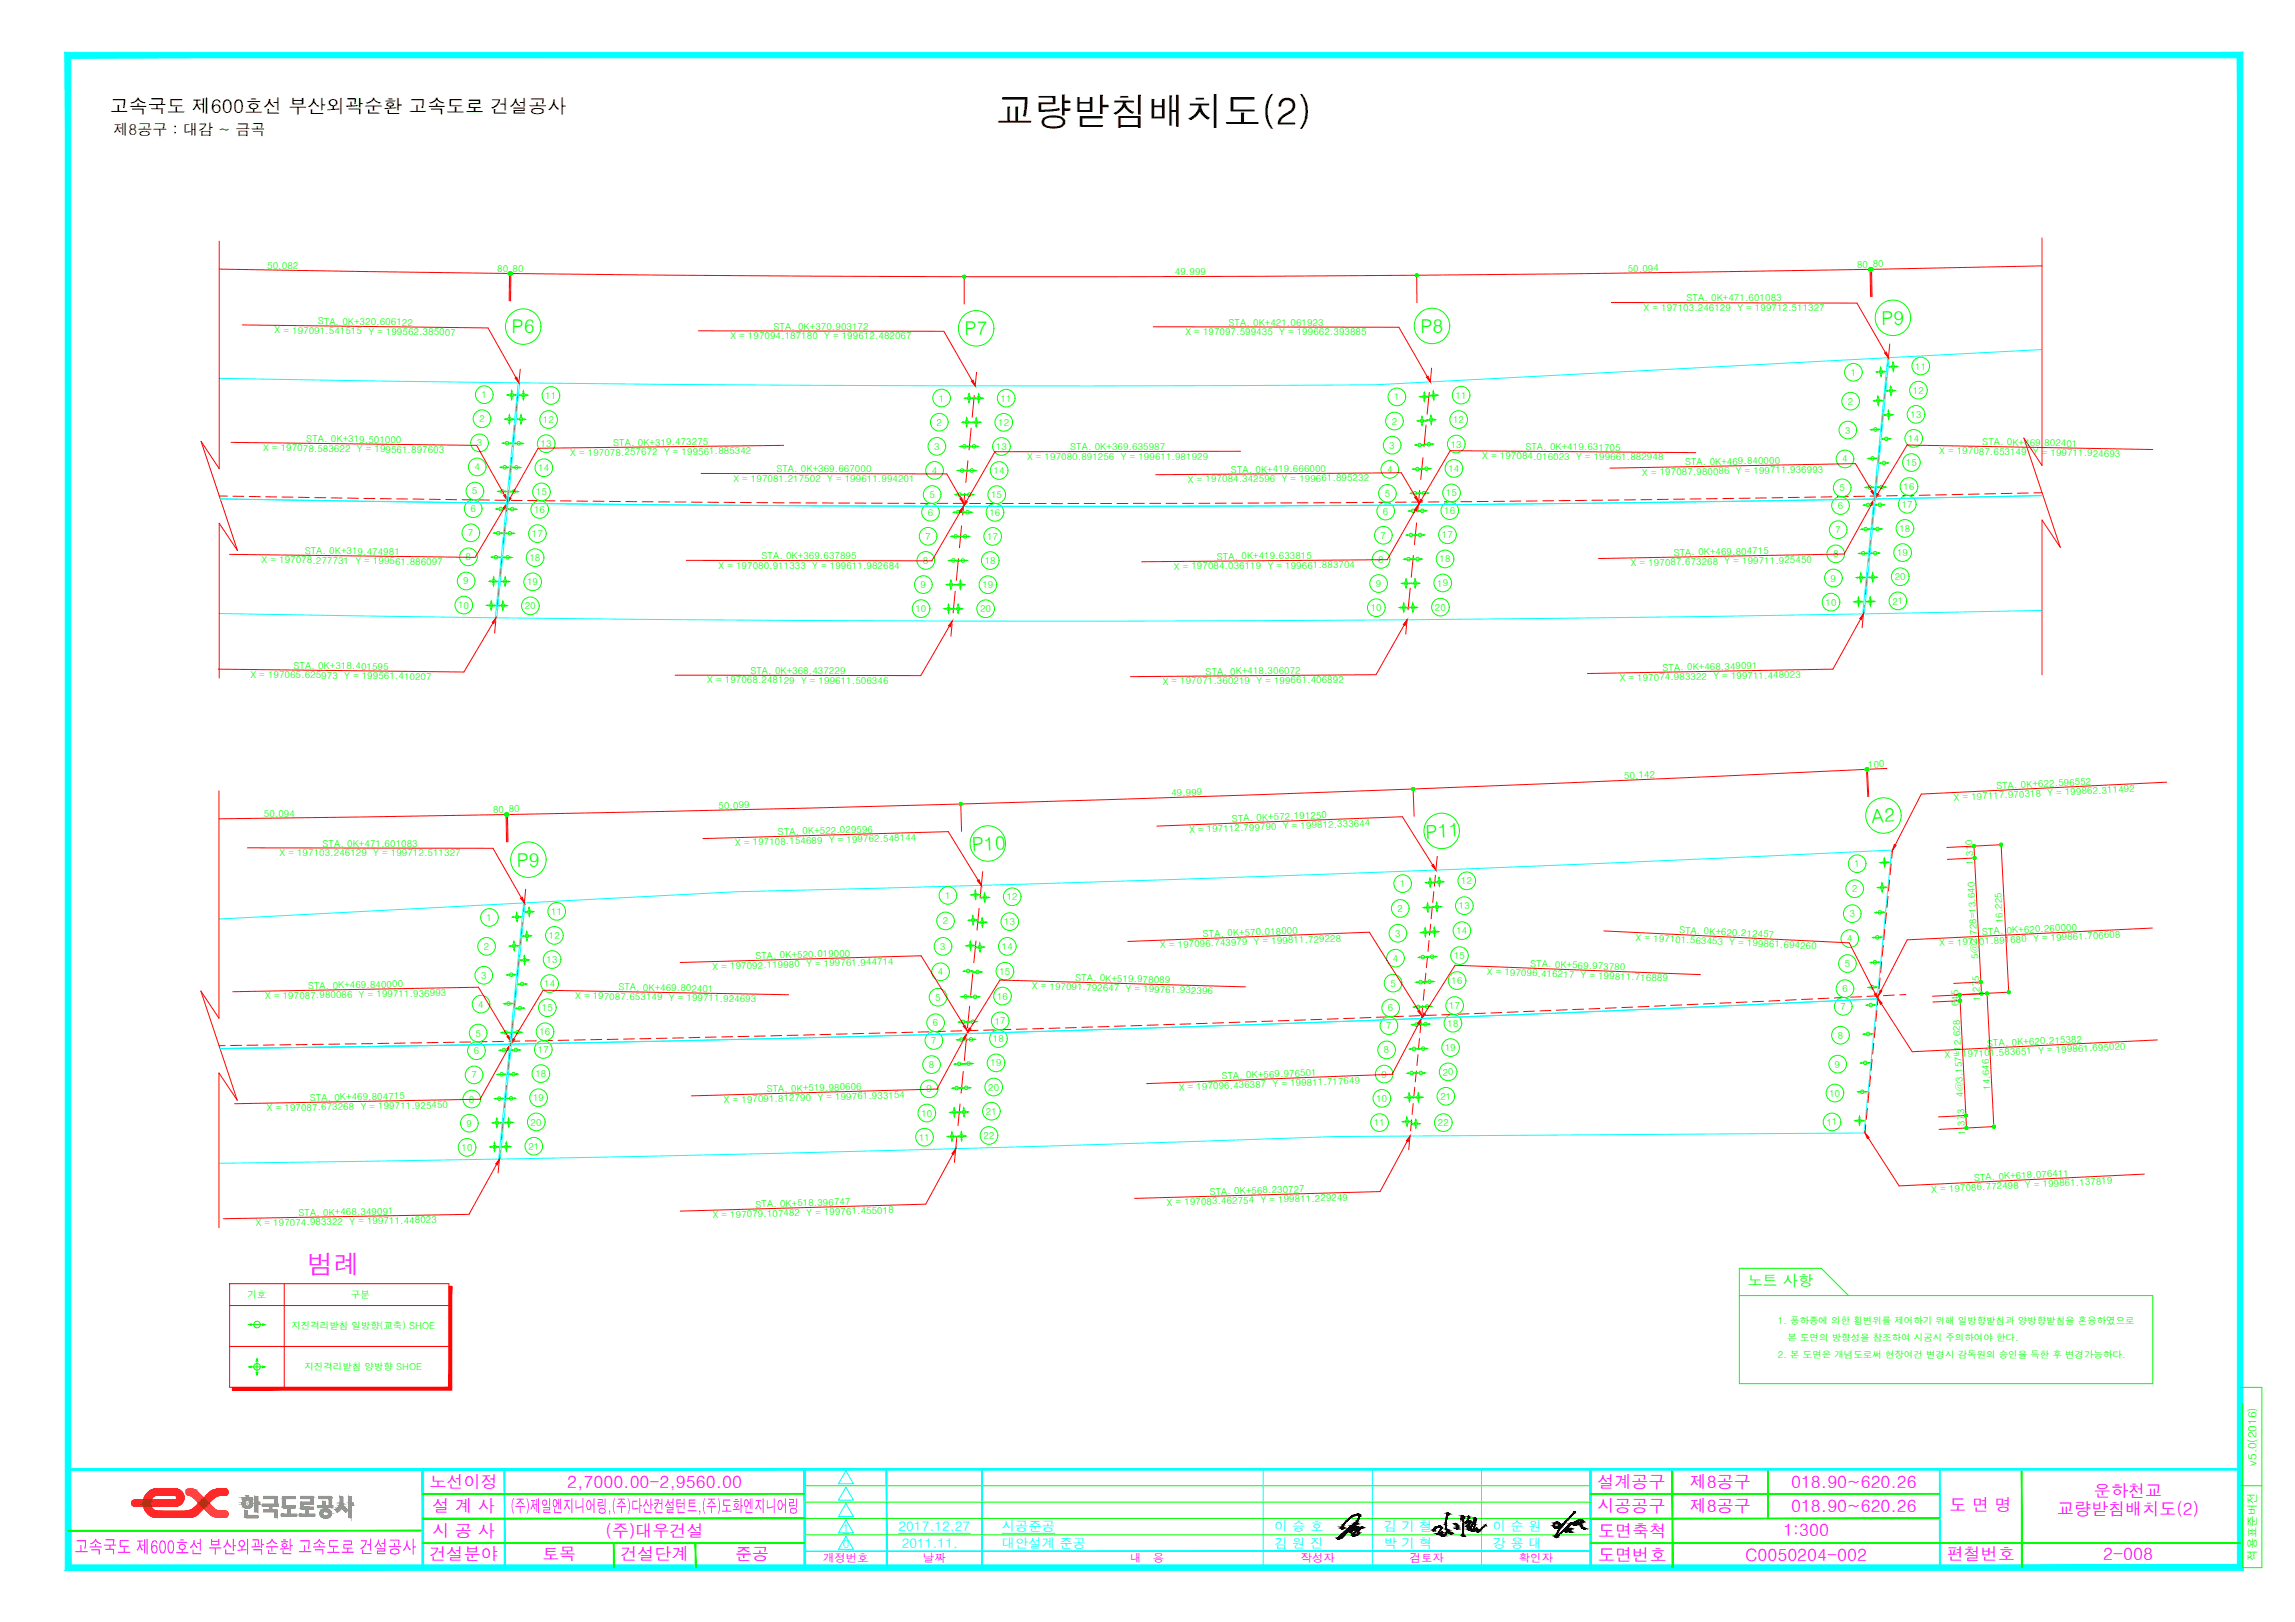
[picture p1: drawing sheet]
<svg xmlns="http://www.w3.org/2000/svg" width="841mm" height="594mm" viewBox="0 0 841 594" stroke-linecap="round" stroke-linejoin="round" font-family="sans-serif">
<defs><g id="words">
<text font-size="13.9" x="365" y="45.9">교량받침배치도(2)</text>
<text font-size="9.7" fill="#f0f" x="112.6" y="466.4">범례</text>
<text font-size="6.9" x="40.2" y="41.4">고속국도 제600호선 부산외곽순환 고속도로 건설공사</text>
<g font-size="6.9" fill="#0f0">
<text x="689.5" y="119" transform="rotate(-1 689.5 119)">P9</text>
<text x="187.4" y="122.1" transform="rotate(1 187.4 122.1)">P6</text>
<text x="353.4" y="122.7">P7</text>
<text x="520.5" y="121.9">P8</text>
<text x="686" y="301.4" transform="rotate(-3 686 301.4)">A2</text>
<text x="356.2" y="311.8" transform="rotate(-3 356.2 311.8)">P10</text>
<text x="522.5" y="307.1" transform="rotate(-3 522.5 307.1)">P11</text>
<text x="189.4" y="317.5" transform="rotate(-1 189.4 317.5)">P9</text>
</g>
<text font-size="6.7" fill="#f0f" x="27.3" y="569">고속국도 제600호선 부산외곽순환 고속도로 건설공사</text>
<g font-size="6.3" fill="#f0f">
<text x="157.4" y="545.1">노선이정</text>
<text x="207.8" y="544.9">2,7000.00-2,9560.00</text>
<text x="585.4" y="545.1">설계공구</text>
<text x="619.2" y="544.9">제8공구</text>
<text x="656.4" y="544.9">018.90~620.26</text>
<text x="767.4" y="548.4">운하천교</text>
<text x="158.4" y="553.9">설 계 사</text>
<text x="187.1" y="553.8">(주)제일엔지니어링,(주)다산컨설턴트,(주)도화엔지니어링</text>
<text x="585.4" y="553.8">시공공구</text>
<text x="619.2" y="553.9">제8공구</text>
<text x="656.4" y="553.9">018.90~620.26</text>
<text x="714.4" y="553.4">도 면 명</text>
<text x="753.8" y="555">교량받침배치도(2)</text>
<text x="158.4" y="562.9">시 공 사</text>
<text x="221.9" y="562.8">(주)대우건설</text>
<text x="585.7" y="563">도면축척</text>
<text x="653.5" y="562.7">1:300</text>
<text x="157.4" y="571.4">건설분야</text>
<text x="198.7" y="571.3">토목</text>
<text x="227.4" y="571.4">건설단계</text>
<text x="269.4" y="571.3">준공</text>
<text x="585.7" y="571.8">도면번호</text>
<text x="639.6" y="571.6">C0050204-002</text>
<text x="713.4" y="571.5">편철번호</text>
<text x="770.7" y="571.4">2-008</text>
</g>
<text font-size="5.6" x="41.6" y="49.5">제8공구 : 대감 ~ 금곡</text>
<text font-size="5.6" fill="#0f0" x="640.4" y="471.1">노트 사항</text>
<g font-size="4.9" fill="#0ff">
<text x="329.3" y="560.9">2017.12.27</text>
<text x="367.2" y="560.9">시공준공</text>
<text x="467.1" y="560.9">이 승 호</text>
<text x="507.1" y="560.9">김 기 철</text>
<text x="547.1" y="560.9">이 순 원</text>
<text x="330.4" y="566.9">2011.11.</text>
<text x="367.2" y="566.9">대안설계 준공</text>
<text x="467.1" y="566.9">김 원 진</text>
<text x="507.1" y="566.9">박 기 혁</text>
<text x="547.1" y="566.9">강 용 대</text>
</g>
<g font-size="4.2" fill="#0f0">
<text x="826.9" y="536.8" transform="rotate(-90 826.9 536.8)">v5.0(2016)</text>
<text x="826.9" y="571.7" transform="rotate(-90 826.9 571.7)">적용표준버전</text>
</g>
<g font-size="4.2" fill="#0ff">
<text x="308.8" y="561">1</text>
<text x="308.8" y="567">0</text>
</g>
<g font-size="4.2" fill="#f0f">
<text x="301.7" y="572.1">개정번호</text>
<text x="338.2" y="572">날짜</text>
<text x="414.1" y="572.1">내</text>
<text x="422.5" y="572.1">용</text>
<text x="476.7" y="572.1">작성자</text>
<text x="516.6" y="572">검토자</text>
<text x="556.6" y="572.1">확인자</text>
</g>
<g font-size="3.5" fill="#0f0">
<text x="97.9" y="98.4" transform="rotate(1 97.9 98.4)">50.082</text>
<text x="182.2" y="99.6" transform="rotate(1 182.2 99.6)">80</text>
<text x="187.8" y="99.8" transform="rotate(1 187.8 99.8)">80</text>
<text x="430.6" y="100.8">49.999</text>
<text x="596.5" y="99.5" transform="rotate(-1 596.5 99.5)">50.094</text>
<text x="680.5" y="98.2" transform="rotate(-1 680.5 98.2)">80</text>
<text x="686.3" y="97.9" transform="rotate(-1 686.3 97.9)">80</text>
<text x="602.3" y="113.8">X = 197103.246129 Y = 199712.511327</text>
<text x="618.1" y="110.4">STA. 0K+471.601083</text>
<text x="116.4" y="118.8" transform="rotate(1 116.4 118.8)">STA. 0K+320.606122</text>
<text x="450.2" y="119.2">STA. 0K+421.061923</text>
<text x="100.6" y="122.1" transform="rotate(1 100.6 122.1)">X = 197091.541515 Y = 199562.385007</text>
<text x="267.7" y="124.2">X = 197094.187180 Y = 199612.482067</text>
<text x="283.4" y="120.7">STA. 0K+370.903172</text>
<text x="434.4" y="122.7">X = 197097.599435 Y = 199662.393885</text>
<text x="678.2" y="137.6" transform="rotate(-1 678.2 137.6)">1</text>
<text x="701.9" y="135.4" transform="rotate(-1 701.9 135.4)">11</text>
<text x="176.4" y="145.8">1</text>
<text x="199.8" y="146.1" transform="rotate(1 199.8 146.1)">11</text>
<text x="344" y="147.1" transform="rotate(1 344 147.1)">1</text>
<text x="366.7" y="147.1" transform="rotate(1 366.7 147.1)">11</text>
<text x="510.9" y="146.7">1</text>
<text x="533.4" y="146">11</text>
<text x="677.2" y="148.2" transform="rotate(-1 677.2 148.2)">2</text>
<text x="701" y="144.2" transform="rotate(-1 701 144.2)">12</text>
<text x="175.5" y="154.7" transform="rotate(1 175.5 154.7)">2</text>
<text x="199" y="154.9" transform="rotate(1 199 154.9)">12</text>
<text x="343.2" y="155.9">2</text>
<text x="365.8" y="156">12</text>
<text x="510" y="155.5">2</text>
<text x="532.5" y="155" transform="rotate(-1 532.5 155)">12</text>
<text x="700.1" y="153" transform="rotate(-1 700.1 153)">13</text>
<text x="112.3" y="161.9" transform="rotate(1 112.3 161.9)">STA. 0K+319.501000</text>
<text x="676.1" y="158.8" transform="rotate(-1 676.1 158.8)">3</text>
<text x="699.3" y="161.9" transform="rotate(-1 699.3 161.9)">14</text>
<text x="96.4" y="165.2" transform="rotate(1 96.4 165.2)">X = 197078.583622 Y = 199561.897603</text>
<text x="174.7" y="163.5">3</text>
<text x="198.1" y="163.8" transform="rotate(1 198.1 163.8)">13</text>
<text x="209" y="167.1" transform="rotate(-1 209 167.1)">X = 197078.257672 Y = 199561.885342</text>
<text x="224.7" y="163.4" transform="rotate(-1 224.7 163.4)">STA. 0K+319.473275</text>
<text x="342.3" y="164.7">3</text>
<text x="364.9" y="164.8">13</text>
<text x="392.2" y="164.9">STA. 0K+369.635987</text>
<text x="509.1" y="164.3">3</text>
<text x="531.7" y="163.9">13</text>
<text x="559" y="164.8">STA. 0K+419.631705</text>
<text x="710.6" y="166.2" transform="rotate(1 710.6 166.2)">X = 197087.653149 Y = 199711.924693</text>
<text x="726.4" y="163" transform="rotate(1 726.4 163)">STA. 0K+469.802401</text>
<text x="173.8" y="172.3" transform="rotate(1 173.8 172.3)">4</text>
<text x="197.3" y="172.6" transform="rotate(1 197.3 172.6)">14</text>
<text x="284.5" y="172.9">STA. 0K+369.667000</text>
<text x="341.4" y="173.6">4</text>
<text x="364.1" y="173.6" transform="rotate(1 364.1 173.6)">14</text>
<text x="376.4" y="168.5">X = 197080.891256 Y = 199611.981929</text>
<text x="451.1" y="173.2">STA. 0K+419.666000</text>
<text x="508.3" y="173.2">4</text>
<text x="530.8" y="172.9" transform="rotate(-1 530.8 172.9)">14</text>
<text x="543.2" y="168.2">X = 197084.016023 Y = 199661.882948</text>
<text x="617.5" y="170.4" transform="rotate(-1 617.5 170.4)">STA. 0K+469.840000</text>
<text x="675.1" y="169.4" transform="rotate(-1 675.1 169.4)">4</text>
<text x="698.4" y="170.7" transform="rotate(-1 698.4 170.7)">15</text>
<text x="268.8" y="176.4">X = 197081.217502 Y = 199611.994201</text>
<text x="435.3" y="176.8">X = 197084.342596 Y = 199661.895232</text>
<text x="601.8" y="174.3" transform="rotate(-1 601.8 174.3)">X = 197087.980086 Y = 199711.936993</text>
<text x="674.1" y="180" transform="rotate(-1 674.1 180)">5</text>
<text x="697.6" y="179.5" transform="rotate(-1 697.6 179.5)">16</text>
<text x="173" y="181.1">5</text>
<text x="196.4" y="181.4" transform="rotate(1 196.4 181.4)">15</text>
<text x="340.6" y="182.4">5</text>
<text x="363.2" y="182.4">15</text>
<text x="507.4" y="182" transform="rotate(-1 507.4 182)">5</text>
<text x="529.9" y="181.8">15</text>
<text x="172.4" y="187.6" transform="rotate(1 172.4 187.6)">6</text>
<text x="195.7" y="187.8" transform="rotate(1 195.7 187.8)">16</text>
<text x="340" y="188.9">6</text>
<text x="362.6" y="188.9">16</text>
<text x="506.8" y="188.5" transform="rotate(-1 506.8 188.5)">6</text>
<text x="529.2" y="188.3">16</text>
<text x="673.5" y="186.5" transform="rotate(-1 673.5 186.5)">6</text>
<text x="696.9" y="186" transform="rotate(-1 696.9 186)">17</text>
<text x="171.5" y="196.4">7</text>
<text x="194.9" y="196.7" transform="rotate(1 194.9 196.7)">17</text>
<text x="339.1" y="197.7">7</text>
<text x="361.7" y="197.8" transform="rotate(1 361.7 197.8)">17</text>
<text x="505.9" y="197.3" transform="rotate(-1 505.9 197.3)">7</text>
<text x="528.4" y="197.2" transform="rotate(-1 528.4 197.2)">17</text>
<text x="672.6" y="195.3" transform="rotate(-1 672.6 195.3)">7</text>
<text x="696.1" y="194.9" transform="rotate(-1 696.1 194.9)">18</text>
<text x="111.7" y="202.9" transform="rotate(1 111.7 202.9)">STA. 0K+319.474981</text>
<text x="613.4" y="203.6" transform="rotate(-1 613.4 203.6)">STA. 0K+469.804715</text>
<text x="695.2" y="203.7" transform="rotate(-1 695.2 203.7)">19</text>
<text x="95.9" y="206.2" transform="rotate(1 95.9 206.2)">X = 197078.277731 Y = 199561.886097</text>
<text x="170.6" y="205.2" transform="rotate(1 170.6 205.2)">8</text>
<text x="194" y="205.5" transform="rotate(1 194 205.5)">18</text>
<text x="263.3" y="208.3">X = 197080.911333 Y = 199611.982684</text>
<text x="279" y="204.8">STA. 0K+369.637895</text>
<text x="338.2" y="206.5">8</text>
<text x="360.9" y="206.6">18</text>
<text x="430.2" y="208.6">X = 197084.036119 Y = 199661.883704</text>
<text x="445.9" y="205">STA. 0K+419.633815</text>
<text x="505.1" y="206.2">8</text>
<text x="527.5" y="206" transform="rotate(-1 527.5 206)">18</text>
<text x="597.6" y="207.4" transform="rotate(-1 597.6 207.4)">X = 197087.673268 Y = 199711.925450</text>
<text x="671.7" y="204.1">8</text>
<text x="169.8" y="214.1">9</text>
<text x="193.2" y="214.3" transform="rotate(1 193.2 214.3)">19</text>
<text x="337.3" y="215.4">9</text>
<text x="360" y="215.4">19</text>
<text x="504.2" y="215">9</text>
<text x="526.7" y="214.8" transform="rotate(-1 526.7 214.8)">19</text>
<text x="670.8" y="213">9</text>
<text x="694.3" y="212.6" transform="rotate(-1 694.3 212.6)">20</text>
<text x="669" y="221.8" transform="rotate(-1 669 221.8)">10</text>
<text x="693.5" y="221.4" transform="rotate(-1 693.5 221.4)">21</text>
<text x="167.9" y="222.9" transform="rotate(1 167.9 222.9)">10</text>
<text x="192.3" y="223.2" transform="rotate(1 192.3 223.2)">20</text>
<text x="335.5" y="224.2">10</text>
<text x="359.1" y="224.3" transform="rotate(1 359.1 224.3)">20</text>
<text x="502.3" y="223.9" transform="rotate(-1 502.3 223.9)">10</text>
<text x="525.8" y="223.7" transform="rotate(-1 525.8 223.7)">20</text>
<text x="107.6" y="244.9" transform="rotate(1 107.6 244.9)">STA. 0K+318.401595</text>
<text x="609.2" y="245.7" transform="rotate(-1 609.2 245.7)">STA. 0K+468.349091</text>
<text x="91.8" y="248.2" transform="rotate(1 91.8 248.2)">X = 197065.625973 Y = 199561.410207</text>
<text x="259.2" y="250.3">X = 197068.248129 Y = 199611.506346</text>
<text x="275" y="246.8">STA. 0K+368.437229</text>
<text x="426.1" y="250.7">X = 197071.360219 Y = 199661.406892</text>
<text x="441.8" y="247.1">STA. 0K+418.306072</text>
<text x="593.5" y="249.5" transform="rotate(-1 593.5 249.5)">X = 197074.983322 Y = 199711.448023</text>
<text x="684.6" y="281.3" transform="rotate(-3 684.6 281.3)">100</text>
<text x="595.2" y="285.3" transform="rotate(-3 595.2 285.3)">50.142</text>
<text x="429.2" y="291.6" transform="rotate(-2 429.2 291.6)">49.999</text>
<text x="716" y="293.3" transform="rotate(-3 716 293.3)">X = 197117.970318 Y = 199862.311492</text>
<text x="731.6" y="289" transform="rotate(-3 731.6 289)">STA. 0K+622.596552</text>
<text x="96.7" y="299.2" transform="rotate(-1 96.7 299.2)">50.094</text>
<text x="180.7" y="297.9" transform="rotate(-1 180.7 297.9)">80</text>
<text x="186.4" y="297.6" transform="rotate(-1 186.4 297.6)">80</text>
<text x="263.3" y="296.3" transform="rotate(-1 263.3 296.3)">50.099</text>
<text x="285.1" y="305.9" transform="rotate(-2 285.1 305.9)">STA. 0K+522.029596</text>
<text x="435.8" y="305.1" transform="rotate(-2 435.8 305.1)">X = 197112.799790 Y = 199812.333644</text>
<text x="451.5" y="301" transform="rotate(-2 451.5 301)">STA. 0K+572.191250</text>
<text x="118.2" y="310.1">STA. 0K+471.601083</text>
<text x="269.4" y="309.8" transform="rotate(-2 269.4 309.8)">X = 197108.154689 Y = 199762.548144</text>
<text x="102.4" y="313.5">X = 197103.246129 Y = 199712.511327</text>
<text x="679.6" y="317.7" transform="rotate(-2 679.6 317.7)">1</text>
<text x="723.3" y="316.8" transform="rotate(-93 723.3 316.8)">1.310</text>
<text x="535.5" y="323.9" transform="rotate(-2 535.5 323.9)">12</text>
<text x="346.4" y="329.2" transform="rotate(-1 346.4 329.2)">1</text>
<text x="368.9" y="329.8" transform="rotate(-2 368.9 329.8)">12</text>
<text x="513.1" y="324.9" transform="rotate(-2 513.1 324.9)">1</text>
<text x="678.7" y="326.8" transform="rotate(-2 678.7 326.8)">2</text>
<text x="202" y="335.1" transform="rotate(-1 202 335.1)">11</text>
<text x="512.2" y="334.1" transform="rotate(-2 512.2 334.1)">2</text>
<text x="534.6" y="333.1" transform="rotate(-2 534.6 333.1)">13</text>
<text x="677.8" y="336" transform="rotate(-4 677.8 336)">3</text>
<text x="178.3" y="337.3" transform="rotate(-1 178.3 337.3)">1</text>
<text x="345.5" y="338.6" transform="rotate(-1 345.5 338.6)">2</text>
<text x="368" y="338.9" transform="rotate(-2 368 338.9)">13</text>
<text x="615.3" y="341.8" transform="rotate(3 615.3 341.8)">STA. 0K+620.212457</text>
<text x="734" y="338.1" transform="rotate(-93 734 338.1)">16.225</text>
<text x="177.3" y="347.9" transform="rotate(-1 177.3 347.9)">2</text>
<text x="201.2" y="343.9" transform="rotate(-1 201.2 343.9)">12</text>
<text x="344.6" y="347.9" transform="rotate(-2 344.6 347.9)">3</text>
<text x="367.1" y="348" transform="rotate(-2 367.1 348)">14</text>
<text x="425.2" y="347.4" transform="rotate(-2 425.2 347.4)">X = 197096.743979 Y = 199811.729228</text>
<text x="440.8" y="343.3" transform="rotate(-2 440.8 343.3)">STA. 0K+570.018000</text>
<text x="511.3" y="343.2" transform="rotate(-1 511.3 343.2)">3</text>
<text x="533.7" y="342.2" transform="rotate(-2 533.7 342.2)">14</text>
<text x="599.4" y="344.6" transform="rotate(3 599.4 344.6)">X = 197101.563453 Y = 199861.694260</text>
<text x="676.9" y="345.1" transform="rotate(-4 676.9 345.1)">4</text>
<text x="710.8" y="346.6" transform="rotate(-3 710.8 346.6)">X = 197101.891680 Y = 199861.706608</text>
<text x="726.4" y="342.4" transform="rotate(-3 726.4 342.4)">STA. 0K+620.260000</text>
<text x="200.3" y="352.7" transform="rotate(-1 200.3 352.7)">13</text>
<text x="276.8" y="351.3" transform="rotate(-2 276.8 351.3)">STA. 0K+520.019000</text>
<text x="510.4" y="352.3" transform="rotate(-1 510.4 352.3)">4</text>
<text x="532.8" y="351.3" transform="rotate(-2 532.8 351.3)">15</text>
<text x="725" y="351.2" transform="rotate(-93 725 351.2)">5@2.728=13.640</text>
<text x="176.3" y="358.5" transform="rotate(-1 176.3 358.5)">3</text>
<text x="261.1" y="355.2" transform="rotate(-2 261.1 355.2)">X = 197092.119980 Y = 199761.944714</text>
<text x="343.7" y="357.2" transform="rotate(-1 343.7 357.2)">4</text>
<text x="366.3" y="357.1" transform="rotate(-2 366.3 357.1)">15</text>
<text x="394" y="359.2" transform="rotate(2 394 359.2)">STA. 0K+519.978089</text>
<text x="544.9" y="357" transform="rotate(2 544.9 357)">X = 197096.416217 Y = 199811.716889</text>
<text x="560.8" y="354.1" transform="rotate(2 560.8 354.1)">STA. 0K+569.973780</text>
<text x="676" y="354.3" transform="rotate(-4 676 354.3)">5</text>
<text x="112.9" y="362.2" transform="rotate(-1 112.9 362.2)">STA. 0K+469.840000</text>
<text x="199.4" y="361.5" transform="rotate(-1 199.4 361.5)">14</text>
<text x="210.8" y="365.9" transform="rotate(1 210.8 365.9)">X = 197087.653149 Y = 199711.924693</text>
<text x="226.6" y="362.7" transform="rotate(1 226.6 362.7)">STA. 0K+469.802401</text>
<text x="378.1" y="362.3" transform="rotate(2 378.1 362.3)">X = 197091.792647 Y = 199761.932396</text>
<text x="509.5" y="361.4" transform="rotate(-2 509.5 361.4)">5</text>
<text x="531.9" y="360.5" transform="rotate(-2 531.9 360.5)">16</text>
<text x="675.2" y="363.4" transform="rotate(-4 675.2 363.4)">6</text>
<text x="97.2" y="366" transform="rotate(-1 97.2 366)">X = 197087.980086 Y = 199711.936993</text>
<text x="175.2" y="369.1" transform="rotate(-1 175.2 369.1)">4</text>
<text x="198.6" y="370.4" transform="rotate(-1 198.6 370.4)">15</text>
<text x="342.8" y="366.6" transform="rotate(-1 342.8 366.6)">5</text>
<text x="365.4" y="366.2" transform="rotate(-2 365.4 366.2)">16</text>
<text x="508.6" y="370.5" transform="rotate(-2 508.6 370.5)">6</text>
<text x="531.1" y="369.6" transform="rotate(-2 531.1 369.6)">17</text>
<text x="674.5" y="369.9" transform="rotate(-2 674.5 369.9)">7</text>
<text x="717.9" y="368.5" transform="rotate(-93 717.9 368.5)">645</text>
<text x="725.7" y="366.5" transform="rotate(-93 725.7 366.5)">1.275</text>
<text x="341.9" y="375.9" transform="rotate(-2 341.9 375.9)">6</text>
<text x="364.5" y="375.3" transform="rotate(-1 364.5 375.3)">17</text>
<text x="508" y="377" transform="rotate(-2 508 377)">7</text>
<text x="530.5" y="376.1" transform="rotate(-2 530.5 376.1)">18</text>
<text x="174.2" y="379.7" transform="rotate(-1 174.2 379.7)">5</text>
<text x="197.7" y="379.2" transform="rotate(-1 197.7 379.2)">16</text>
<text x="341.2" y="382.4" transform="rotate(-2 341.2 382.4)">7</text>
<text x="363.9" y="381.7" transform="rotate(-2 363.9 381.7)">18</text>
<text x="673.5" y="380.5" transform="rotate(-2 673.5 380.5)">8</text>
<text x="728.2" y="383.4" transform="rotate(-3 728.2 383.4)">STA. 0K+620.215382</text>
<text x="173.6" y="386.1" transform="rotate(-1 173.6 386.1)">6</text>
<text x="197.1" y="385.7" transform="rotate(-1 197.1 385.7)">17</text>
<text x="507.1" y="385.8" transform="rotate(-2 507.1 385.8)">8</text>
<text x="529.6" y="385" transform="rotate(-2 529.6 385)">19</text>
<text x="712.7" y="387.6" transform="rotate(-3 712.7 387.6)">X = 197101.583651 Y = 199861.695020</text>
<text x="172.7" y="395" transform="rotate(-1 172.7 395)">7</text>
<text x="196.2" y="394.6" transform="rotate(-1 196.2 394.6)">18</text>
<text x="340.4" y="391.3" transform="rotate(-1 340.4 391.3)">8</text>
<text x="363" y="390.6" transform="rotate(-2 363 390.6)">19</text>
<text x="447.7" y="395.3" transform="rotate(-2 447.7 395.3)">STA. 0K+569.976501</text>
<text x="506.3" y="394.7" transform="rotate(-1 506.3 394.7)">9</text>
<text x="528.7" y="394" transform="rotate(-2 528.7 394)">20</text>
<text x="672.5" y="391.1" transform="rotate(-4 672.5 391.1)">9</text>
<text x="281" y="400.1" transform="rotate(-2 281 400.1)">STA. 0K+519.980606</text>
<text x="339.5" y="400.1" transform="rotate(-1 339.5 400.1)">9</text>
<text x="362.1" y="399.5" transform="rotate(-1 362.1 399.5)">20</text>
<text x="432.1" y="399.4" transform="rotate(-2 432.1 399.4)">X = 197096.436387 Y = 199811.717649</text>
<text x="670.4" y="401.7" transform="rotate(-3 670.4 401.7)">10</text>
<text x="719.6" y="401.7" transform="rotate(-93 719.6 401.7)">4@3.157=12.628</text>
<text x="729.4" y="399.1" transform="rotate(-93 729.4 399.1)">14.646</text>
<text x="97.8" y="407" transform="rotate(-1 97.8 407)">X = 197087.673268 Y = 199711.925450</text>
<text x="113.5" y="403.2" transform="rotate(-1 113.5 403.2)">STA. 0K+469.804715</text>
<text x="171.9" y="403.8">8</text>
<text x="195.4" y="403.4" transform="rotate(-1 195.4 403.4)">19</text>
<text x="265.3" y="404" transform="rotate(-2 265.3 404)">X = 197091.812790 Y = 199761.933154</text>
<text x="504.4" y="403.6" transform="rotate(-2 504.4 403.6)">10</text>
<text x="527.8" y="402.9" transform="rotate(-2 527.8 402.9)">21</text>
<text x="171" y="412.7" transform="rotate(-1 171 412.7)">9</text>
<text x="194.5" y="412.3" transform="rotate(-1 194.5 412.3)">20</text>
<text x="337.6" y="409" transform="rotate(-1 337.6 409)">10</text>
<text x="361.3" y="408.3" transform="rotate(-2 361.3 408.3)">21</text>
<text x="503.5" y="412.5" transform="rotate(-2 503.5 412.5)">11</text>
<text x="526.9" y="412.5" transform="rotate(-2 526.9 412.5)">22</text>
<text x="669.4" y="412.3" transform="rotate(-3 669.4 412.3)">11</text>
<text x="336.8" y="417.8" transform="rotate(-2 336.8 417.8)">11</text>
<text x="360.4" y="417.2" transform="rotate(-2 360.4 417.2)">22</text>
<text x="720.2" y="415.6" transform="rotate(-93 720.2 415.6)">1.373</text>
<text x="169.1" y="421.5" transform="rotate(-1 169.1 421.5)">10</text>
<text x="193.6" y="421.1" transform="rotate(-1 193.6 421.1)">21</text>
<text x="443.3" y="437.7" transform="rotate(-2 443.3 437.7)">STA. 0K+568.230727</text>
<text x="707.8" y="436.8" transform="rotate(-3 707.8 436.8)">X = 197086.772498 Y = 199861.137819</text>
<text x="723.4" y="432.5" transform="rotate(-3 723.4 432.5)">STA. 0K+618.076411</text>
<text x="276.8" y="442.3" transform="rotate(-2 276.8 442.3)">STA. 0K+518.396747</text>
<text x="427.6" y="441.6" transform="rotate(-2 427.6 441.6)">X = 197083.462754 Y = 199811.229249</text>
<text x="93.7" y="449.2" transform="rotate(-1 93.7 449.2)">X = 197074.983322 Y = 199711.448023</text>
<text x="109.4" y="445.4" transform="rotate(-1 109.4 445.4)">STA. 0K+468.349091</text>
<text x="261.2" y="446.2" transform="rotate(-2 261.2 446.2)">X = 197079.107482 Y = 199761.455018</text>
<text x="90.7" y="475.4">기호</text>
<text x="128.6" y="475.4">구분</text>
<text x="651.6" y="484.8">1. 풍하중에 의한 횡변위를 제어하기 위해 일방향받침과 양방향받침을 혼용하였으로</text>
<text x="106.8" y="486.9">지진격리받침 일방향(교축) SHOE</text>
<text x="655" y="491">본 도면의 방향성을 참조하여 시공시 주의하여야 한다.</text>
<text x="651.6" y="497.3">2. 본 도면은 개념도로써 현장여건 변경시 감독원의 승인을 득한 후 변경가능하다.</text>
<text x="111.6" y="501.9">지진격리받침 양방향 SHOE</text>
</g>
</g></defs>
<!-- layer: CS-CNTL -->
<g fill="none" stroke="#f00" stroke-width=".37">
<path d="M190.7 135.2l-.5 4.6M357.9 136.4l-.5 4.5M524.6 134.8l-.4 5M691.3 138.1l-.8 8M692.5 126l-.8 8.2M188.7 155.7l-.8 7.9M189.8 143.7l-.8 8M355.9 156.8l-.8 8M357 144.9l-.7 7.9M522.6 155.7l-.8 7.9M523.8 143.7l-.8 8M690.1 150.1l-.7 7.9"/>
<path d="M186.3 179.5l-.7 8.1M187.5 167.6l-.8 8M354.7 168.8l-.8 7.9M520.3 179.6l-.8 8M521.4 167.7l-.8 7.9M687.8 174l-.7 7.9M689 162l-.8 8M80.3 181.7h3M85.4 181.8h4M91.3 181.8l4.1 .1M97.4 182h4M103.4 182l3.9 .1"/>
<path d="M109.3 182.1l4.1 .1M115.3 182.3h4.1M121.4 182.3l3.9 .1M127.4 182.4l3.9 .1M133.3 182.6h4.1M139.3 182.6l4.1 .1M145.4 182.7l3.9 .1M151.3 182.8l4 .1M157.3 182.9h4.1M163.4 182.9l3.9 .1M169.4 183l3.9 .1M175.3 183.1h4.1"/>
<path d="M181.3 183.2h4.1M185.2 191.5l-.8 8M187.4 183.3h3.9M193.4 183.3l3.9 .1M199.3 183.4h4.1M205.3 183.4l4 .1M211.4 183.5l3.9 .1M217.3 183.6h4M223.3 183.7h4.1M229.3 183.7h4M235.4 183.8h3.9M241.3 183.8h4"/>
<path d="M247.3 183.9h4.1M253.4 183.9l3.9 .1M259.4 184h3.9M265.3 184h4.1M271.3 184l4 .1M277.4 184.1h3.9M283.3 184.1l4 .1M289.3 184.2h4.1M295.3 184.2h4M301.4 184.2h3.9M307.3 184.2h4M313.3 184.2l4.1 .1"/>
<path d="M319.3 184.3h4M325.4 184.3h3.9M331.3 184.3l4.1 .1M337.3 184.4h4M343.4 184.4h3.9M349.3 184.4h4M352.4 192.6l-.8 8M353.6 180.7l-.8 8M355.3 184.4h4.1M361.3 184.4h4M367.4 184.4h3.9M373.3 184.4h4"/>
<path d="M379.3 184.4h4.1M385.3 184.4l4 .1M391.4 184.4h3.9M397.3 184.4h4M403.3 184.4h4.1M409.3 184.4h4M415.3 184.4h4M421.3 184.4h4.1M427.3 184.4h4M433.4 184.4h3.9M439.3 184.3h4M449.4 184.3h-4.1"/>
<path d="M451.3 184.3h4M457.4 184.2h3.9M467.3 184.2h-4M469.3 184.2h4.1M475.3 184.2h4M485.3 184.1l-3.9 .1M487.3 184.1h4M497.3 184l-4 .1M503.3 184h-4M509.3 184h-4M515.4 183.9l-4.1 .1M519.1 191.5l-.8 8"/>
<path d="M521.3 183.9h-4M527.3 183.8l-3.9 .1M529.3 183.8h4M535.3 183.7h4.1M545.3 183.7h-4M551.3 183.6l-3.9 .1M557.3 183.5l-4 .1M563.3 183.5h-4M569.3 183.4h-4M575.3 183.3l-4 .1M581.3 183.3h-4M587.3 183.2h-4"/>
<path d="M593.3 183.1l-3.9 .1M599.3 183.1h-4M605.3 183h-4M611.3 182.9h-4M617.3 182.8l-4 .1M623.3 182.7l-4 .1M629.3 182.6l-4 .1M635.3 182.6h-4M641.3 182.5h-4M647.3 182.4h-4M653.3 182.3h-4M659.3 182.2h-4"/>
<path d="M665.3 182l-4 .1M671.3 182h-4M677.3 181.9h-4M683.3 181.8h-4M685.5 197.9l-.8 7.9M686.7 185.9l-.8 8M689.3 181.7h-4M695.3 181.5l-4 .1M701.3 181.4l-4 .1M707.3 181.3l-4 .1M713.3 181.2l-4 .1M719.3 181.1l-4 .1"/>
<path d="M725.3 180.9l-4 .1M731.3 180.8l-4 .1M737.3 180.7l-4 .1M743.3 180.6l-4 .1M748.3 180.5h-3M182.9 215.4l-.8 8M184 203.5l-.8 7.9M350 216.5l-.7 8M351.2 204.6l-.7 8M516.8 215.4l-.8 8M517.9 203.5l-.7 7.9M684.3 209.8l-.7 8"/>
<path d="M181.7 227.3l-.4 4.6M348.9 228.5l-.4 4.5M515.6 227.3l-.5 5M683.2 221.8l-.8 8.1M360.1 319.2l-.9 9.5M526.7 313.7l-.5 4.9M693 316.4l-.4 4M693.5 311.4l-.3 3M191.5 337.8l-.8 8M192.6 325.7l-.8 8.2M358.8 332.7l-.8 8M524.3 338.5l-.4 4"/>
<path d="M524.8 332.5l-.3 4M525.4 326.6l-.4 4M526 320.6l-.4 4M691.3 334.3l-.4 4M691.9 328.3l-.4 4M692.4 322.3l-.3 4M190.3 349.8l-.8 7.9M356.5 356.6l-.8 7.9M357.7 344.6l-.8 8M522.5 356.4l-.4 4M523.1 350.4l-.4 4M523.7 344.5l-.4 4"/>
<path d="M689 358.2l-.4 4M689.6 352.2l-.4 4M690.1 346.3l-.4 3.9M690.7 340.3l-.4 4M188 373.6l-.8 8M189.1 361.7l-.7 8M256.5 380l-4 .1M262.5 379.8l-4 .1M268.5 379.7l-4 .1M274.5 379.6l-4 .1M280.5 379.4l-4 .1M286.5 379.3l-4 .1"/>
<path d="M292.5 379.2h-4.1M298.5 379l-4 .1M304.4 378.9h-3.9M310.5 378.7l-4 .1M316.5 378.5l-4.1 .1M322.4 378.4l-3.9 .1M328.5 378.2l-4 .1M334.5 378.1l-4.1 .1M340.4 377.9l-3.9 .1M346.4 377.7l-3.9 .1M352.5 377.5l-4.1 .2M355.3 368.5l-.8 8"/>
<path d="M358.4 377.4l-4 .1M364.4 377.2l-3.9 .1M370.4 377l-4 .2M376.4 376.9l-4 .1M382.4 376.7l-4 .1M388.4 376.5l-4 .2M394.4 376.4l-4 .1M400.4 376.1l-4 .2M406.4 376l-4 .1M412.4 375.8l-4 .1M418.4 375.6l-4 .1M424.4 375.4l-4 .1"/>
<path d="M430.4 375.2l-4 .1M436.4 375l-4 .1M442.4 374.8l-4 .1M448.4 374.6l-4 .1M454.4 374.4l-4 .1M460.4 374.2l-4 .1M466.4 374l-4 .1M472.4 373.8l-4 .1M478.4 373.6l-4 .1M484.4 373.4l-4 .1M490.4 373.1l-4 .2M496.4 372.9l-4 .2"/>
<path d="M502.4 372.7l-4 .1M508.4 372.5l-4.1 .1M514.3 372.2l-3.9 .2M520.3 372l-3.9 .2M520.8 374.3l-.4 4M521.4 368.4l-.4 3.9M522 362.4l-.4 4M526.4 371.8l-4.1 .1M532.3 371.5l-4 .2M538.3 371.3l-4 .1M544.4 371.1l-4.1 .1M550.3 370.9l-4 .1"/>
<path d="M556.3 370.6l-4 .2M562.3 370.3l-4 .2M568.3 370.1l-4 .2M574.3 369.8l-4 .2M580.3 369.6l-4 .2M586.3 369.4l-4 .1M592.3 369.1l-4 .2M598.3 368.9l-4 .1M604.3 368.6l-4 .2M610.3 368.3l-4 .2M616.3 368.1l-4 .1M622.2 367.8l-3.9 .2"/>
<path d="M628.3 367.6l-4 .1M634.3 367.3l-4.1 .1M640.2 367l-3.9 .2M646.2 366.7l-4 .2M652.2 366.5l-4 .2M658.2 366.2l-4 .2M664.2 365.9l-4 .2M670.2 365.6l-4 .2M676.2 365.3l-4 .2M682.2 365.1l-4 .1M687.2 376.1l-.4 4M687.8 370.1l-.4 4"/>
<path d="M688.2 364.8l-4 .1M688.4 364.2l-.4 3.9M694.2 364.5l-4 .2M698.4 364.3l-2.2 .1M82.5 383h-2.3M88.5 382.9h-4M94.5 382.8h-4M100.5 382.7l-4 .1M106.5 382.6l-4 .1M112.5 382.6h-4M118.5 382.5h-4M124.5 382.4l-4 .1"/>
<path d="M130.5 382.3l-4 .1M136.5 382.2l-4 .1M142.5 382.1l-4 .1M148.5 382l-4 .1M154.5 381.9l-4 .1M160.5 381.8l-4 .1M166.5 381.7l-4 .1M172.5 381.6l-4 .1M178.5 381.5l-4 .1M184.5 381.4l-4 .1M185.7 397.6l-.8 7.9M186.8 385.6l-.8 8"/>
<path d="M190.5 381.3l-4 .1M196.5 381.2l-4 .1M202.5 381.1l-4 .1M208.5 381l-4 .1M214.5 380.8l-4 .1M220.5 380.7l-4 .1M226.5 380.6l-4 .1M232.5 380.5l-4 .1M238.5 380.4l-4 .1M244.5 380.3h-4M250.5 380.1l-4 .1M353 392.4l-.8 8"/>
<path d="M354.1 380.5l-.7 7.9M518.4 398.2l-.3 4M519 392.3l-.3 4M519.6 386.3l-.4 4M520.2 380.3l-.4 4M684.9 400l-.4 4M685.5 394l-.4 4M686 388l-.3 4M686.6 382.1l-.3 4M184.5 409.5l-.8 8M350.7 416.3l-1 9.5M351.8 404.3l-.7 8"/>
<path d="M516.7 416.2l-.5 4.9M517.3 410.2l-.4 4M517.9 404.2l-.4 4M683.7 412l-.2 3M684.3 405.9l-.4 4.1M183.3 421.4l-.8 8.2"/>
</g>
<!-- layer: CS-CONC-MAJR -->
<path d="M80.3 138.6l109.6 1.6-8.4 86.1-101.2-1.6M748.3 128l-56 3-9.1 93.8 65.1-1.2M190.4 140.2l52.3 .6 104.5 .5 156.7-.4 187.9-9.9-9.2 93.8-55.6 1-111.2 1.2-111.3 .5-111.2-.2-111.2-1zM80.7 182.7l104.9 1.5M80.7 182.8l104.9 1.5M686.7 182.7l-111.2 1.7-111.2 .9-111.3 .1-166.9-1.1 111.3 1 111.2 .2 111.2-.5 166.9-2.2M748.7 181.5l-61.5 1.3M80.2 336.6l111.7-5.9-9.2 93.8-102.5 1.6M186.8 382.4l-106.2 1.6 106.2-1.5M187.4 382.4l55.6-1.1 111.3-2.7 111.2-3.6 111.2-4.2 111.2-5-111.2 5.1-166.8 6.1-111.3 3.1-111.2 2.4M489.1 416.3l194-1.3 10.1-103.6-105.8 4.8-105.9 4.2-105.8 3.4-105.9 2.8-77.4 4.1-9.1 93.8 153-3.4 152.9-4.8" fill="none" stroke="#0ff" stroke-width=".37"/>
<!-- layer: CS-DIML -->
<g fill="none" stroke="#f00" stroke-width=".37">
<path d="M186.7 99.7l-.1 10.5M187 99.7l-.2 10.5M187.2 99.7l-.1 10.5M685.3 98.1l.2 10.5M685.6 98.1l.1 10.5M685.8 98.1l.2 10.5M748.3 97.4l-62.5 1.3-111.2 1.6-110.7 .9-55.3 .2h-55.3l-110.7-.6-162.3-2.2M88.8 119l90 1.1 11.3 20.1M353.3 100.9v10.5M422.6 119.7l90 .2 11.5 20M519.2 100.3v10.5M590.5 110.8l90 .2 11.5 20"/>
<path d="M255.9 121.2l90 .1 11.5 20.1M84.7 162l90 1.1 11.3 20.1M256.9 173.4l90 .2 6.3 10.8M287.2 163.1l-90 1.1-11.3 20.1M423.5 173.9l90-.7 6.3 10.7M454.6 165.3l-90 .2-11.5 20M589.9 171.5l90-1.7 7.2 11.9M621.4 165.8l-90-.7-23 39.9-90 .8M788.9 164.6l-90-1.6-11.9 19.8M185.9 184.2l-11.8 19.9-90-1.1M353.1 185.4l-11.6 20-90-.2M687 182.7l-11.2 20.2-90 1.7"/>
<path d="M181.8 226.3l-11.8 19.8-90-1M349 227.5l-11.6 20-90-.2M515.6 227l-11.3 20.1-90 .7M682.9 224.8l-11.2 20.3-90 1.6M185.4 297.8l.2 10.5M185.7 297.8l.2 10.5M186 297.8l.2 10.5M352.1 294l.3 10.5M517.8 288.5l.4 10.5M684 281.3l.5 10.5M684.3 281.3l.5 10.5M691.5 281.4l-118.3 5.4-110.6 4.2-55.2 1.8-110.7 3.2-55.3 1.2-108.5 2-52.7 .7"/>
<path d="M794 286.5l-89.9 4.3-10.6 20.6M90.7 310.5l90 .2 11.4 20M257.5 307.1l90-2.5 12.1 19.7M424 302.6l89.9-3.5 12.3 19.6M713.4 310.4l19.9-1 2.8 54-20 1M723.4 309.9l.2 4.4M723.6 314.3l2.5 49.6M723.6 314.3l-10 .5M788.8 339.9l-89.9 4.3-10.6 20.6M249.2 352.5l88.4-2.4 16.8 27.4M413.3 344.8l88.5-3.4 19.2 30.6M587.7 341l90 4.3 10.5 20.5 12.5 19.4 89.9-4.3"/>
<path d="M623.1 357l-89.9-3.5-12.3 19.5-10.8 20.5-89.9 3.4M725.9 359.7l-10 .5M85.3 363.2l90-1.6 11.9 19.8M289 364.3l-90-1.6-11.9 19.8M354.4 378.6l-11 20.3-90 2.5M456.4 361.5l-90-2.5-12.1 19.6M708.2 364.9l20-1 2.5 48.7-20.1 1.1M718.2 364.4l.1 2.1M718.3 366.5l2.1 42.1M718.3 366.5l-10 .5M187.1 382.4l-11.2 20.2-89.9 1.7M516.7 416.1l-11 20.3-89.9 2.5"/>
<path d="M683.5 415l12.4 19.4 89.9-4.4M720.4 408.6l.2 4.5M720.4 408.6l-10 .5M183 424.5l-11.1 20.3-90 1.6M350.3 420.7l-11.1 20.3-89.9 2.6"/>
</g>
<!-- layer: CS-MISC -->
<g fill="#0f0" stroke="#0f0" stroke-width=".37">
<path d="M685 98.6l.1 .3 .5-.2zM685.1 98.9l.5-.2-.3 .4zM685.6 98.7l-.3 .4 .2 .1z"/>
<path d="M685.6 98.7l-.1 .5 .3-.1zM685.6 98.7l.4 .2-.2 .2zM685.6 98.7l.4 .2 .1-.2z"/>
<path d="M685.6 98.7h.5v-.3zM685.9 98.2l.2 .2-.5 .3zM685.6 98.1v.6l.3-.5z"/>
<path d="M685.3 98.1l.3 .6v-.6zM685.3 98.1l.3 .6-.5-.3zM685.1 98.4l-.1 .2 .6 .1z"/>
<path d="M518.6 100.8l.1 .3 .5-.3zM518.7 101.1l.5-.3-.3 .5zM519.2 100.8l-.3 .5 .3 .1z"/>
<path d="M519.2 100.8v.6l.2-.1zM519.2 100.8l.4 .3-.2 .2zM519.2 100.8l.4 .3 .1-.2z"/>
<path d="M519.2 100.8l.5 .1v-.3zM519.5 100.4l.2 .2-.5 .2zM519.2 100.3v.5l.3-.4z"/>
<path d="M519 100.3l.2 .5v-.5zM518.7 100.5l.3-.2 .2 .5zM518.7 100.5l-.1 .3h.6z"/>
<path d="M684.8 98.6v.3l.5-.2zM684.8 98.9l.5-.2-.3 .4zM685.3 98.7l-.3 .4 .3 .1z"/>
<path d="M685.3 98.7v.5h.3zM685.3 98.7l.5 .2-.2 .3zM685.3 98.7l.5 .2 .1-.2z"/>
<path d="M685.3 98.7h.6l-.1-.3zM685.6 98.2l.2 .2-.5 .3zM685.3 98.1v.6l.3-.5z"/>
<path d="M685.1 98.1l.2 .6v-.6zM684.9 98.4l.2-.3 .2 .6zM684.9 98.4l-.1 .2 .5 .1z"/>
<path d="M186.4 100.2l.1 .2 .5-.2zM186.5 100.4l.5-.2-.3 .4zM187 100.2l-.3 .4 .2 .1z"/>
<path d="M187 100.2l-.1 .5h.3zM187 100.2l.4 .3-.2 .2zM187 100.2l.4 .3 .1-.3z"/>
<path d="M187 100.2h.5l-.1-.3zM187.3 99.7l.1 .2-.4 .3zM187 99.6v.6l.3-.5z"/>
<path d="M186.7 99.7l.3 .5v-.6zM186.5 99.9l.2-.2 .3 .5zM186.5 99.9l-.1 .3h.6z"/>
<path d="M352.8 101.3v.3l.5-.2zM352.8 101.6l.5-.2-.3 .4zM353.3 101.4l-.3 .4 .3 .1z"/>
<path d="M353.3 101.4v.5l.3-.1zM353.3 101.4l.5 .3-.2 .1zM353.3 101.4l.5 .3 .1-.3z"/>
<path d="M353.3 101.4h.6v-.3zM353.6 100.9l.3 .2-.6 .3zM353.4 100.8l-.1 .6 .3-.5z"/>
<path d="M353.1 100.9l.2 .5 .1-.6zM352.9 101l.2-.1 .2 .5zM352.9 101l-.1 .3 .5 .1z"/>
<path d="M186.2 100.1v.3l.5-.2zM186.2 100.4l.5-.2-.3 .4zM186.7 100.2l-.3 .4 .3 .1z"/>
<path d="M186.7 100.2v.5h.2zM186.7 100.2l.4 .3-.2 .2zM186.7 100.2l.4 .3 .2-.3z"/>
<path d="M186.7 100.2h.6l-.1-.3zM187 99.7l.2 .2-.5 .3zM186.7 99.6v.6l.3-.5z"/>
<path d="M186.5 99.7l.2 .5v-.6zM186.3 99.9l.2-.2 .2 .5zM186.3 99.9l-.1 .2 .5 .1z"/>
<path d="M685.3 98.6l.1 .3 .4-.2zM685.4 98.9l.4-.2-.3 .4zM685.8 98.7l-.3 .4 .3 .1z"/>
<path d="M685.8 98.7v.5l.3-.1zM685.8 98.7l.5 .2-.2 .2zM685.8 98.7l.5 .2 .1-.2z"/>
<path d="M685.8 98.7h.6l-.1-.3zM686.1 98.2l.2 .2-.5 .3zM685.9 98.1l-.1 .6 .3-.5z"/>
<path d="M685.6 98.1l.2 .6 .1-.6zM685.4 98.4l.2-.3 .2 .6zM685.4 98.4l-.1 .2 .5 .1z"/>
<path d="M186.7 100.2v.2l.5-.2zM186.7 100.4l.5-.2-.3 .4zM187.2 100.2l-.3 .4 .3 .1z"/>
<path d="M187.2 100.2v.5h.3zM187.2 100.2l.5 .3-.2 .2zM187.2 100.2l.5 .3 .1-.3z"/>
<path d="M187.2 100.2h.6l-.1-.2zM187.5 99.8l.2 .2-.5 .2zM187.3 99.6l-.1 .6 .3-.4z"/>
<path d="M187 99.7l.2 .5 .1-.6zM186.8 99.9l.2-.2 .2 .5zM186.8 99.9l-.1 .3h.5z"/>
<path d="M185.2 298.3v.3l.5-.3zM185.2 298.6l.5-.3-.3 .5zM185.7 298.3l-.3 .5 .3 .1z"/>
<path d="M185.7 298.3v.6l.3-.1zM185.7 298.3l.5 .3-.2 .2zM185.7 298.3l.5 .3 .1-.2z"/>
<path d="M185.7 298.3l.6 .1-.1-.3zM186 297.9l.2 .2-.5 .2zM185.7 297.8v.5l.3-.4z"/>
<path d="M185.5 297.8l.2 .5v-.5zM185.2 298l.3-.2 .2 .5zM185.2 298v.3h.5z"/>
<path d="M517.3 288.9v.3l.5-.2zM517.3 289.2l.5-.2-.2 .4zM517.8 289l-.2 .4 .2 .1z"/>
<path d="M517.8 289v.5h.3zM517.8 289l.5 .3-.2 .2zM517.8 289l.5 .3 .1-.3z"/>
<path d="M517.8 289h.6l-.1-.3zM518.1 288.5l.2 .2-.5 .3zM517.9 288.4l-.1 .6 .3-.5z"/>
<path d="M517.6 288.5l.2 .5 .1-.6zM517.6 288.5l.2 .5-.4-.3zM517.4 288.7l-.1 .2 .5 .1z"/>
<path d="M184.9 298.3v.3l.5-.3zM184.9 298.6l.5-.3-.2 .5zM185.4 298.3l-.2 .5 .2 .1z"/>
<path d="M185.4 298.3v.6l.3-.1zM185.4 298.3l.5 .3-.2 .2zM185.4 298.3l.5 .3 .1-.2z"/>
<path d="M185.4 298.3l.6 .1v-.3zM185.7 297.9l.3 .2-.6 .2zM185.5 297.8l-.1 .5 .3-.4z"/>
<path d="M185.2 297.8l.2 .5 .1-.5zM185.2 297.8l.2 .5-.4-.3zM185 298l-.1 .3h.5z"/>
<path d="M683.5 281.8v.2l.5-.2zM683.5 282l.5-.2-.3 .5zM684 281.8l-.3 .5h.3z"/>
<path d="M684 281.8v.5h.2zM684 281.8l.4 .3-.2 .2zM684 281.8l.4 .3 .2-.3z"/>
<path d="M684 281.8h.6l-.1-.2zM684.3 281.4l.2 .2-.5 .2zM684 281.2v.6l.3-.4z"/>
<path d="M683.8 281.3l.2 .5v-.6zM683.5 281.5l.3-.2 .2 .5zM683.5 281.5v.3h.5z"/>
<path d="M351.6 294.4v.3l.5-.2zM351.6 294.7l.5-.2-.3 .5zM352.1 294.5l-.3 .5h.3z"/>
<path d="M352.1 294.5v.5h.2zM352.1 294.5l.4 .3-.2 .2zM352.1 294.5l.4 .3 .2-.3z"/>
<path d="M352.1 294.5h.6l-.1-.3zM352.4 294l.2 .2-.5 .3zM352.1 293.9v.6l.3-.5z"/>
<path d="M351.9 294l.2 .5v-.6zM351.9 294l.2 .5-.5-.3zM351.6 294.2v.2l.5 .1z"/>
<path d="M185.4 298.3l.1 .3 .5-.3zM185.5 298.6l.5-.3-.3 .5zM186 298.3l-.3 .5 .3 .1z"/>
<path d="M186 298.3v.6l.2-.1zM186 298.3l.4 .3-.2 .2zM186 298.3l.4 .3 .1-.2z"/>
<path d="M186 298.3l.5 .1v-.3zM186.3 297.9l.2 .2-.5 .2zM186 297.8v.5l.3-.4z"/>
<path d="M185.7 297.8l.3 .5v-.5zM185.7 297.8l.3 .5-.5-.3zM185.5 298l-.1 .3h.6z"/>
<path d="M683.8 281.7v.3l.5-.2zM683.8 282l.5-.2-.3 .5zM684.3 281.8l-.3 .5h.3z"/>
<path d="M684.3 281.8v.5h.3zM684.3 281.8l.5 .3-.2 .2zM684.3 281.8l.5 .3 .1-.3z"/>
<path d="M684.3 281.8h.6l-.1-.3zM684.6 281.3l.2 .2-.5 .3zM684.3 281.2v.6l.3-.5z"/>
<path d="M684.1 281.3l.2 .5v-.6zM684.1 281.3l.2 .5-.4-.3zM683.9 281.5l-.1 .2 .5 .1z"/>
<path d="M723 314.2l.1 .3 .5-.2zM723.1 314.5l.5-.2-.3 .4zM723.6 314.3l-.3 .4 .3 .1z"/>
<path d="M723.6 314.3v.5h.2zM723.6 314.3l.5 .3-.3 .2zM723.6 314.3l.5 .3v-.3z"/>
<path d="M723.6 314.3h.5v-.3zM723.9 313.8l.2 .2-.5 .3zM723.6 313.7v.6l.3-.5z"/>
<path d="M723.4 313.7l.2 .6v-.6zM723.4 313.7l.2 .6-.4-.3zM723.2 314l-.2 .2 .6 .1z"/>
<path d="M735.6 363.4v.3l.5-.3zM735.6 363.7l.5-.3-.3 .5zM736.1 363.4l-.3 .5 .3 .1z"/>
<path d="M736.1 363.4v.6l.2-.1zM736.1 363.4l.5 .3-.3 .2zM736.1 363.4l.5 .3 .1-.3z"/>
<path d="M736.1 363.4h.6l-.1-.3zM736.4 362.9l.2 .2-.5 .3zM736.1 362.9v.5l.3-.5z"/>
<path d="M735.9 362.9l.2 .5v-.5zM735.9 362.9l.2 .5-.4-.3zM735.7 363.1l-.1 .3h.5z"/>
<path d="M732.8 309.3l.1 .3 .4-.2zM732.9 309.6l.4-.2-.3 .5zM733.3 309.4l-.3 .5h.3z"/>
<path d="M733.3 309.4v.5h.3zM733.3 309.4l.5 .3-.2 .2zM733.3 309.4l.5 .3 .1-.3z"/>
<path d="M733.3 309.4h.6l-.1-.3zM733.7 308.9l.1 .2-.5 .3zM733.4 308.8l-.1 .6 .4-.5z"/>
<path d="M733.1 308.9l.2 .5 .1-.6zM733.1 308.9l.2 .5-.4-.3zM732.9 309.1l-.1 .2 .5 .1z"/>
<path d="M722.8 309.9l.1 .2 .5-.2zM722.9 310.1l.5-.2-.3 .5zM723.4 309.9l-.3 .5h.2z"/>
<path d="M723.4 309.9l-.1 .5h.3zM723.4 309.9l.4 .3-.2 .2zM723.4 309.9l.4 .3 .1-.3z"/>
<path d="M723.4 309.9h.5v-.3zM723.7 309.4l.2 .2-.5 .3zM723.4 309.3v.6l.3-.5z"/>
<path d="M723.1 309.4l.3 .5v-.6zM723.1 309.4l.3 .5-.5-.3zM722.9 309.6l-.1 .3h.6z"/>
<path d="M725.4 359.6v.3l.5-.2zM725.4 359.9l.5-.2-.3 .4zM725.9 359.7l-.3 .4 .3 .1z"/>
<path d="M725.9 359.7v.5l.2-.1zM725.9 359.7l.5 .3-.3 .1zM725.9 359.7l.5 .3 .1-.3z"/>
<path d="M725.9 359.7h.6l-.1-.3zM726.2 359.2l.2 .2-.5 .3zM725.9 359.1v.6l.3-.5z"/>
<path d="M725.7 359.2l.2 .5v-.6zM725.5 359.4l.2-.2 .2 .5zM725.5 359.4l-.1 .2 .5 .1z"/>
<path d="M725.6 363.9v.3l.5-.3zM725.6 364.2l.5-.3-.3 .5zM726.1 363.9l-.3 .5 .3 .1z"/>
<path d="M726.1 363.9v.6l.3-.1zM726.1 363.9l.5 .3-.2 .2zM726.1 363.9l.5 .3 .1-.2z"/>
<path d="M726.1 363.9l.6 .1-.1-.3zM726.4 363.4l.2 .3-.5 .2zM726.1 363.4v.5l.3-.5z"/>
<path d="M725.9 363.4l.2 .5v-.5zM725.9 363.4l.2 .5-.4-.3zM725.7 363.6l-.1 .3h.5z"/>
<path d="M730.1 412.6l.1 .3 .5-.3zM730.2 412.9l.5-.3-.4 .5zM730.7 412.6l-.4 .5 .3 .1z"/>
<path d="M730.7 412.6l-.1 .6 .3-.1zM730.7 412.6l.4 .3-.2 .2zM730.7 412.6l.4 .3 .1-.2z"/>
<path d="M730.7 412.6l.5 .1-.1-.3zM731 412.2l.1 .2-.4 .2zM730.7 412.1v.5l.3-.4z"/>
<path d="M730.4 412.1l.3 .5v-.5zM730.4 412.1l.3 .5-.5-.3zM730.2 412.3l-.1 .3h.6z"/>
<path d="M719.9 408.5v.3l.5-.2zM719.9 408.8l.5-.2-.3 .4zM720.4 408.6l-.3 .4 .3 .1z"/>
<path d="M720.4 408.6v.5h.2zM720.4 408.6l.4 .3-.2 .2zM720.4 408.6l.4 .3 .2-.3z"/>
<path d="M720.4 408.6h.6l-.1-.3zM720.7 408.1l.2 .2-.5 .3zM720.4 408v.6l.3-.5z"/>
<path d="M720.2 408.1l.2 .5v-.6zM720.2 408.1l.2 .5-.5-.3zM719.9 408.3v.2l.5 .1z"/>
<path d="M717.6 364.3l.1 .3 .5-.2zM717.7 364.6l.5-.2-.3 .4zM718.2 364.4l-.3 .4 .3 .1z"/>
<path d="M718.2 364.4v.5h.2zM718.2 364.4l.4 .3-.2 .2zM718.2 364.4l.4 .3 .1-.3z"/>
<path d="M718.2 364.4h.5v-.3zM718.5 363.9l.2 .2-.5 .3zM718.2 363.8v.6l.3-.5z"/>
<path d="M717.9 363.9l.3 .5v-.6zM717.9 363.9l.3 .5-.5-.3zM717.7 364.1l-.1 .2 .6 .1z"/>
<path d="M727.6 363.8l.1 .3 .5-.2zM727.7 364.1l.5-.2-.3 .4zM728.2 363.9l-.3 .4 .2 .1z"/>
<path d="M728.2 363.9l-.1 .5h.3zM728.2 363.9l.4 .3-.2 .2zM728.2 363.9l.4 .3 .1-.3z"/>
<path d="M728.2 363.9h.5v-.3zM728.5 363.4l.2 .2-.5 .3zM728.2 363.3v.6l.3-.5z"/>
<path d="M727.9 363.4l.3 .5v-.6zM727.7 363.6l.2-.2 .3 .5zM727.7 363.6l-.1 .2 .6 .1z"/>
<path d="M720.1 413.1v.3l.5-.3zM720.1 413.4l.5-.3-.3 .5zM720.6 413.1l-.3 .5 .3 .1z"/>
<path d="M720.6 413.1v.6h.3zM720.6 413.1l.5 .3-.2 .3zM720.6 413.1l.5 .3 .1-.2z"/>
<path d="M720.6 413.1l.6 .1-.1-.3zM720.9 412.7l.2 .2-.5 .2zM720.7 412.6l-.1 .5 .3-.4z"/>
<path d="M720.4 412.6l.2 .5 .1-.5zM720.4 412.6l.2 .5-.4-.3zM720.2 412.8l-.1 .3h.5z"/>
<path d="M717.7 366.5l.1 .3 .5-.3zM717.8 366.8l.5-.3-.3 .5zM718.3 366.5l-.3 .5 .3 .1z"/>
<path d="M718.3 366.5v.6l.3-.1zM718.3 366.5l.5 .3-.2 .2zM718.3 366.5l.5 .3v-.2z"/>
<path d="M718.3 366.5l.5 .1v-.3zM718.6 366.1l.2 .2-.5 .2zM718.3 366v.5l.3-.4z"/>
<path d="M718 366l.3 .5v-.5zM718 366l.3 .5-.5-.3zM717.8 366.2l-.1 .3h.6z"/>
</g>
<!-- layer: CZ-TEX2 -->
<g fill="none" stroke="#0f0" stroke-width=".37">
<circle cx="191.7" cy="119.6" r="6.5"/>
<circle cx="524.8" cy="119.4" r="6.5"/>
<circle cx="693.7" cy="116.4" r="6.5"/>
<circle cx="357.7" cy="120.3" r="6.5"/>
<circle cx="690.2" cy="298.7" r="6.5"/>
<circle cx="193.6" cy="314.9" r="6.5"/>
<circle cx="362" cy="308.9" r="6.5"/>
<circle cx="528.3" cy="304.3" r="6.5"/>
</g>
<!-- layer: CS-CONC-LEAN -->
<g fill="none" stroke="#0f0" stroke-width=".37">
<path d="M689.2 134.5l.1 3.4M691 136.1l-3.4 .1M693.7 132.6l.1 3.3M695.4 134.2l-3.3 .1M185 153.5l3.3 .1M185.8 144.7h3.4M186.7 151.9l-.1 3.3M187.5 143v3.4M189.3 153.6h3.3M190.1 144.8h3.3M191 151.9l-.1 3.4M191.8 143.1v3.3"/>
<path d="M352.6 154.7h3.3M353.5 145.9h3.3M354.3 153l-.1 3.4M355.1 144.2v3.3M356.9 145.9h3.4M357.7 153v3.4M358.6 144.2v3.3M359.4 154.7h-3.3M519.4 154.1h3.4M520.3 145.3h3.3M521.1 152.5v3.3M522 143.7v3.3"/>
<path d="M524.4 152.1l.1 3.4M525.3 143.1l.1 3.4M526.1 153.7l-3.3 .2M527 144.8l-3.4 .1M688.2 145.1l.1 3.3M688.9 157.3l-3.4 .1M689.9 146.7l-3.3 .1M692 150.3l.1 3.3M692.9 141.4l.1 3.4M693.7 151.9l-3.3 .1M694.6 143.1l-3.4 .1M182.4 180h3.3"/>
<path d="M183.3 171.1l3.3 .1M184.1 162.3l3.4 .1M187.5 171.2l3.4 .1M188.4 162.4h3.4M350.8 172.3l3.4 .1M351.7 163.5h3.4M354.4 172.4h3.3M355.2 163.5h3.3M517.7 171.8h3.3M518.6 163h3.3M524.4 171.6l-3.4 .1M525.3 162.7l-3.4 .1"/>
<path d="M686.8 178.5h-3.3M687.9 167.9l-3.4 .1M691.2 178.4h-3.4M692 169.6h-3.3M692.9 160.7l-3.3 .1M180.9 195.3h3.4M181.8 186.5h3.3M185.2 195.3h3.3M186 186.5h3.4M186.7 180.1h3.3M348.5 196.4l3.4 .1M349.4 187.6h3.3"/>
<path d="M350 181.2h3.3M352 196.5h3.3M352.9 187.6h3.3M356.9 181.2h-3.4M522 195.9l-6.6 .1M522.8 187.1l-6.6 .1M523.5 180.6l-6.7 .1M685.3 193.8l-3.3 .1M686.2 185h-3.3M689.7 193.7l-3.4 .1M690.5 184.9h-3.3M179.2 212.9l3.3 .1"/>
<path d="M180.1 204.1h3.3M180.9 211.3l-.1 3.3M183.5 213h3.3M184.3 204.1l3.3 .1M185.2 211.3l-.1 3.3M346.8 214.1h3.3M347.6 205.3h3.4M348.5 212.5l-.1 3.3M350.3 214.1h3.3M351.9 212.5v3.3M354.5 205.3h-3.4M515.3 212v3.3"/>
<path d="M518.6 212v3.3M520.3 213.6l-6.7 .1M521.2 204.8h-6.7M681 218.7l.1 3.4M681.9 209.9v3.3M683.6 211.5l-3.4 .1M684.5 202.7h-3.4M685.4 218.6v3.4M686.3 209.8v3.3M687.9 211.4l-3.3 .1M688.8 202.6l-3.4 .1M178.3 221.7l3.4 .1"/>
<path d="M180 220.1v3.3M182.6 221.8h3.3M184.3 220.1v3.4M345.9 222.9l3.3 .1M347.6 221.3v3.3M349.4 223h3.3M351.1 221.3v3.3M514.4 220.8v3.4M517.7 220.8l.1 3.4M519.4 222.5h-6.7M682.7 220.4h-3.3M687.1 220.3l-3.3 .1"/>
<path d="M690.5 314.2l.2 3.4M692.3 315.8l-3.4 .1M189.3 334.2l.2 3.3M191.1 335.8l-3.4 .1M193.9 332.3l.1 3.3M195.6 333.9l-3.3 .1M356.5 335.3l.1 3.4M357.4 326l.1 3.4M358.2 336.9l-3.3 .2M359.1 327.6l-3.3 .2M359.9 336.2l.1 3.3M360.8 327.1l.1 3.3"/>
<path d="M361.6 337.8l-3.3 .1M362.5 328.7l-3.3 .1M522.3 339.8l.1 3.4M523.1 330.7l.2 3.3M524 321.6l.1 3.3M524.9 332.3l-3.4 .1M525.6 339.6l.1 3.4M525.8 323.2l-3.4 .1M526.4 330.5l.2 3.3M527.3 321.3l.2 3.4M528.2 332.1l-3.3 .1M529.1 322.9l-3.3 .2"/>
<path d="M689.6 323.4l.2 3.3M690.5 334.1l-3.4 .2M691.4 325l-3.4 .1M188.3 344.8l.2 3.3M189 357l-3.3 .1M190.1 346.4l-3.4 .1M192.1 350l.2 3.3M193 341.1l.1 3.4M193.9 351.6l-3.4 .1M194.7 342.7l-3.3 .2M355.6 344.7l.1 3.3M356.4 355.6l-3.4 .1"/>
<path d="M357.3 346.3l-3.3 .1M359 345.3l.1 3.3M359.9 356l-3.4 .1M360.8 346.9l-3.4 .1M524 341.4l-3.4 .2M525.6 359.5l-6.7 .3M526.4 350.3l-6.6 .4M527.3 341.2l-3.3 .1M688.7 352.4l-3.3 .2M689.6 343.3l-3.3 .1M187 378.2h-3.4M188 367.6h-3.4"/>
<path d="M191.3 378.1h-3.4M192.1 369.2l-3.3 .1M193 360.4l-3.3 .1M354.6 374.3l-3.3 .1M355.5 365l-3.3 .1M358.1 374.2l-3.4 .1M359 365.1l-3.4 .1M524 375.1l-6.7 .2M524.7 368.6l-6.7 .3M686.2 378.6l-3.4 .2M687.2 368.1l-3.3 .1M687.8 361.5l-3.3 .2"/>
<path d="M185.4 393.5h-3.3M186.3 384.7h-3.3M189.8 393.4l-3.3 .1M190.7 384.6h-3.3M352.2 398.5l-3.3 .1M353.1 389.7h-3.4M353.9 380.8h-3.3M355.7 398.4l-3.3 .1M356.6 389.5l-3.3 .2M357.4 380.7l-3.3 .1M522.3 393l-6.7 .1M523.1 384l-6.6 .2"/>
<path d="M684.1 399.9h-3.3M685.2 389.3l-3.4 .1M181.2 418.4v3.3M182.1 409.5v3.4M183.8 411.2h-3.4M184.6 402.4h-3.3M185.5 418.3l.1 3.4M186.4 409.5l.1 3.3M187.2 420h-3.3M188.1 411.1l-3.4 .1M189 402.3l-3.4 .1M348.8 414.6l.1 3.3"/>
<path d="M349.7 405.7v3.4M350.5 416.2l-3.3 .1M351.4 407.3l-3.3 .1M352.3 414.5l.1 3.3M353.1 405.7l.2 3.3M354 416.1l-3.3 .1M354.9 407.3h-3.4M515.5 409.1l.1 3.4M516.4 400.3l.1 3.3M517.2 411.6h3.3M517.3 410.7l-3.4 .2M518.8 409.9v3.3"/>
<path d="M519.8 400.2v3.4M521.4 401.9l-6.6 .1M679.8 410.5h3.3M681.4 408.8v3.3M182.9 420l-3.4 .1M91.2 485.2h5.9M94.2 497.6v6.1M91.2 500.6h5.9"/>
<circle cx="689.3" cy="136.1" r=".66"/>
<circle cx="693.8" cy="134.3" r=".66"/>
<circle cx="186.7" cy="153.5" r=".66"/>
<circle cx="187.5" cy="144.7" r=".66"/>
<circle cx="191" cy="153.5" r=".66"/>
<circle cx="191.8" cy="144.7" r=".66"/>
<circle cx="354.3" cy="154.6" r=".66"/>
<circle cx="355.1" cy="145.8" r=".66"/>
<circle cx="357.8" cy="154.7" r=".66"/>
<circle cx="358.7" cy="145.8" r=".66"/>
<circle cx="521.1" cy="154.1" r=".66"/>
<circle cx="522" cy="145.3" r=".66"/>
<circle cx="524.5" cy="153.7" r=".66"/>
<circle cx="525.4" cy="144.8" r=".66"/>
<circle cx="687.2" cy="157.3" r=".66"/>
<circle cx="688.3" cy="146.7" r=".66"/>
<circle cx="692.1" cy="151.9" r=".66"/>
<circle cx="693" cy="143.1" r=".66"/>
<circle cx="184.1" cy="180" r=".66"/>
<circle cx="185" cy="171.1" r=".66"/>
<circle cx="185.8" cy="162.3" r=".66"/>
<circle cx="189.2" cy="171.2" r=".66"/>
<circle cx="190.1" cy="162.4" r=".66"/>
<circle cx="352.6" cy="172.3" r=".66"/>
<circle cx="353.4" cy="163.5" r=".66"/>
<circle cx="356.1" cy="172.3" r=".66"/>
<circle cx="356.9" cy="163.5" r=".66"/>
<circle cx="519.4" cy="171.8" r=".66"/>
<circle cx="520.2" cy="163" r=".66"/>
<circle cx="522.7" cy="171.7" r=".66"/>
<circle cx="523.6" cy="162.7" r=".66"/>
<circle cx="685.2" cy="178.5" r=".66"/>
<circle cx="686.2" cy="167.9" r=".66"/>
<circle cx="689.5" cy="178.4" r=".66"/>
<circle cx="690.4" cy="169.6" r=".66"/>
<circle cx="691.2" cy="160.7" r=".66"/>
<circle cx="182.6" cy="195.3" r=".66"/>
<circle cx="183.5" cy="186.4" r=".66"/>
<circle cx="186.9" cy="195.3" r=".66"/>
<circle cx="187.7" cy="186.5" r=".66"/>
<circle cx="188.3" cy="180" r=".66"/>
<circle cx="350.2" cy="196.5" r=".66"/>
<circle cx="351.1" cy="187.6" r=".66"/>
<circle cx="351.7" cy="181.1" r=".66"/>
<circle cx="353.7" cy="196.5" r=".66"/>
<circle cx="354.5" cy="187.6" r=".66"/>
<circle cx="355.2" cy="181.2" r=".66"/>
<circle cx="517" cy="196" r=".66"/>
<circle cx="517.9" cy="187.1" r=".66"/>
<circle cx="518.5" cy="180.7" r=".66"/>
<circle cx="520.4" cy="196" r=".66"/>
<circle cx="521.2" cy="187.1" r=".66"/>
<circle cx="521.8" cy="180.6" r=".66"/>
<circle cx="683.7" cy="193.8" r=".66"/>
<circle cx="684.5" cy="184.9" r=".66"/>
<circle cx="688" cy="193.8" r=".66"/>
<circle cx="688.9" cy="184.9" r=".66"/>
<circle cx="180.9" cy="212.9" r=".66"/>
<circle cx="181.7" cy="204.1" r=".66"/>
<circle cx="185.1" cy="213" r=".66"/>
<circle cx="186" cy="204.1" r=".66"/>
<circle cx="348.5" cy="214.1" r=".66"/>
<circle cx="349.3" cy="205.3" r=".66"/>
<circle cx="352" cy="214.1" r=".66"/>
<circle cx="352.8" cy="205.3" r=".66"/>
<circle cx="515.3" cy="213.6" r=".66"/>
<circle cx="516.2" cy="204.8" r=".66"/>
<circle cx="518.6" cy="213.6" r=".66"/>
<circle cx="519.5" cy="204.8" r=".66"/>
<circle cx="682" cy="211.5" r=".66"/>
<circle cx="682.8" cy="202.6" r=".66"/>
<circle cx="686.3" cy="211.4" r=".66"/>
<circle cx="687.2" cy="202.6" r=".66"/>
<circle cx="180.1" cy="221.7" r=".66"/>
<circle cx="184.3" cy="221.8" r=".66"/>
<circle cx="347.6" cy="223" r=".66"/>
<circle cx="351.1" cy="223" r=".66"/>
<circle cx="514.4" cy="222.5" r=".66"/>
<circle cx="517.8" cy="222.5" r=".66"/>
<circle cx="681.1" cy="220.4" r=".66"/>
<circle cx="685.4" cy="220.3" r=".66"/>
<circle cx="690.6" cy="315.9" r=".66"/>
<circle cx="189.4" cy="335.8" r=".66"/>
<circle cx="193.9" cy="334" r=".66"/>
<circle cx="356.6" cy="337" r=".66"/>
<circle cx="357.5" cy="327.7" r=".66"/>
<circle cx="360" cy="337.8" r=".66"/>
<circle cx="360.9" cy="328.7" r=".66"/>
<circle cx="523.2" cy="332.4" r=".66"/>
<circle cx="524.1" cy="323.3" r=".66"/>
<circle cx="526.5" cy="332.1" r=".66"/>
<circle cx="527.4" cy="323" r=".66"/>
<circle cx="688.9" cy="334.2" r=".66"/>
<circle cx="689.7" cy="325" r=".66"/>
<circle cx="187.4" cy="357" r=".66"/>
<circle cx="188.4" cy="346.4" r=".66"/>
<circle cx="192.2" cy="351.6" r=".66"/>
<circle cx="193.1" cy="342.8" r=".66"/>
<circle cx="354.8" cy="355.6" r=".66"/>
<circle cx="355.6" cy="346.3" r=".66"/>
<circle cx="358.2" cy="356" r=".66"/>
<circle cx="359.1" cy="346.9" r=".66"/>
<circle cx="520.6" cy="359.7" r=".66"/>
<circle cx="521.4" cy="350.6" r=".66"/>
<circle cx="522.3" cy="341.5" r=".66"/>
<circle cx="523.9" cy="359.5" r=".66"/>
<circle cx="524.8" cy="350.4" r=".66"/>
<circle cx="525.7" cy="341.2" r=".66"/>
<circle cx="687.1" cy="352.5" r=".66"/>
<circle cx="688" cy="343.3" r=".66"/>
<circle cx="185.3" cy="378.2" r=".66"/>
<circle cx="186.4" cy="367.6" r=".66"/>
<circle cx="189.7" cy="378.1" r=".66"/>
<circle cx="190.5" cy="369.3" r=".66"/>
<circle cx="191.4" cy="360.4" r=".66"/>
<circle cx="352.9" cy="374.3" r=".66"/>
<circle cx="353.8" cy="365" r=".66"/>
<circle cx="356.5" cy="374.2" r=".66"/>
<circle cx="357.3" cy="365.1" r=".66"/>
<circle cx="519.1" cy="375.3" r=".66"/>
<circle cx="519.7" cy="368.8" r=".66"/>
<circle cx="522.4" cy="375.2" r=".66"/>
<circle cx="523" cy="368.7" r=".66"/>
<circle cx="684.5" cy="378.7" r=".66"/>
<circle cx="685.6" cy="368.1" r=".66"/>
<circle cx="686.2" cy="361.6" r=".66"/>
<circle cx="183.8" cy="393.5" r=".66"/>
<circle cx="184.7" cy="384.6" r=".66"/>
<circle cx="188.2" cy="393.4" r=".66"/>
<circle cx="189" cy="384.6" r=".66"/>
<circle cx="350.6" cy="398.5" r=".66"/>
<circle cx="351.5" cy="389.7" r=".66"/>
<circle cx="352.3" cy="380.8" r=".66"/>
<circle cx="354.1" cy="398.4" r=".66"/>
<circle cx="354.9" cy="389.5" r=".66"/>
<circle cx="355.8" cy="380.7" r=".66"/>
<circle cx="517.3" cy="393" r=".66"/>
<circle cx="518.2" cy="384.2" r=".66"/>
<circle cx="520.7" cy="393" r=".66"/>
<circle cx="521.5" cy="384.1" r=".66"/>
<circle cx="682.5" cy="399.9" r=".66"/>
<circle cx="683.5" cy="389.3" r=".66"/>
<circle cx="182.1" cy="411.2" r=".66"/>
<circle cx="183" cy="402.4" r=".66"/>
<circle cx="185.6" cy="420" r=".66"/>
<circle cx="186.4" cy="411.1" r=".66"/>
<circle cx="187.3" cy="402.3" r=".66"/>
<circle cx="348.9" cy="416.3" r=".66"/>
<circle cx="349.7" cy="407.4" r=".66"/>
<circle cx="352.3" cy="416.1" r=".66"/>
<circle cx="353.2" cy="407.3" r=".66"/>
<circle cx="515.6" cy="410.8" r=".66"/>
<circle cx="516.5" cy="401.9" r=".66"/>
<circle cx="518.8" cy="411.6" r=".66"/>
<circle cx="519.8" cy="401.9" r=".66"/>
<circle cx="681.4" cy="410.5" r=".66"/>
<circle cx="181.2" cy="420.1" r=".66"/>
<circle cx="94.2" cy="485.1" r="1.21"/>
<circle cx="94.2" cy="500.6" r="1.21"/>
</g>
<!-- layer: CS-SYMB -->
<g fill="none" stroke="#0f0" stroke-width=".37">
<circle cx="679.2" cy="136.3" r="3.2"/>
<circle cx="703.9" cy="134.1" r="3.2"/>
<circle cx="176.6" cy="153.4" r="3.2"/>
<circle cx="177.5" cy="144.6" r="3.2"/>
<circle cx="201" cy="153.7" r="3.2"/>
<circle cx="201.9" cy="144.9" r="3.2"/>
<circle cx="344.2" cy="154.6" r="3.2"/>
<circle cx="345.1" cy="145.8" r="3.2"/>
<circle cx="367.8" cy="154.7" r="3.2"/>
<circle cx="368.7" cy="145.8" r="3.2"/>
<circle cx="511" cy="154.2" r="3.2"/>
<circle cx="511.9" cy="145.4" r="3.2"/>
<circle cx="534.5" cy="153.7" r="3.2"/>
<circle cx="535.4" cy="144.7" r="3.2"/>
<circle cx="677.2" cy="157.5" r="3.2"/>
<circle cx="678.2" cy="146.9" r="3.2"/>
<circle cx="702.1" cy="151.8" r="3.2"/>
<circle cx="703" cy="142.9" r="3.2"/>
<circle cx="174" cy="179.9" r="3.2"/>
<circle cx="174.9" cy="171" r="3.2"/>
<circle cx="175.7" cy="162.2" r="3.2"/>
<circle cx="199.3" cy="171.3" r="3.2"/>
<circle cx="200.2" cy="162.5" r="3.2"/>
<circle cx="342.5" cy="172.3" r="3.2"/>
<circle cx="343.3" cy="163.5" r="3.2"/>
<circle cx="366.1" cy="172.3" r="3.2"/>
<circle cx="367" cy="163.5" r="3.2"/>
<circle cx="509.3" cy="171.9" r="3.2"/>
<circle cx="510.2" cy="163.1" r="3.2"/>
<circle cx="532.8" cy="171.6" r="3.2"/>
<circle cx="533.7" cy="162.6" r="3.2"/>
<circle cx="675.1" cy="178.7" r="3.2"/>
<circle cx="676.1" cy="168.1" r="3.2"/>
<circle cx="699.6" cy="178.2" r="3.2"/>
<circle cx="700.5" cy="169.4" r="3.2"/>
<circle cx="701.3" cy="160.6" r="3.2"/>
<circle cx="172.6" cy="195.1" r="3.2"/>
<circle cx="173.4" cy="186.3" r="3.2"/>
<circle cx="196.9" cy="195.4" r="3.2"/>
<circle cx="197.8" cy="186.6" r="3.2"/>
<circle cx="198.4" cy="180.2" r="3.2"/>
<circle cx="340.1" cy="196.4" r="3.2"/>
<circle cx="341" cy="187.6" r="3.2"/>
<circle cx="341.6" cy="181.1" r="3.2"/>
<circle cx="363.8" cy="196.5" r="3.2"/>
<circle cx="364.6" cy="187.7" r="3.2"/>
<circle cx="365.3" cy="181.2" r="3.2"/>
<circle cx="506.9" cy="196" r="3.2"/>
<circle cx="507.8" cy="187.2" r="3.2"/>
<circle cx="508.4" cy="180.7" r="3.2"/>
<circle cx="530.4" cy="195.9" r="3.2"/>
<circle cx="531.3" cy="187" r="3.2"/>
<circle cx="531.9" cy="180.5" r="3.2"/>
<circle cx="673.6" cy="194" r="3.2"/>
<circle cx="674.5" cy="185.2" r="3.2"/>
<circle cx="698.1" cy="193.5" r="3.2"/>
<circle cx="698.9" cy="184.7" r="3.2"/>
<circle cx="170.8" cy="212.8" r="3.2"/>
<circle cx="171.7" cy="204" r="3.2"/>
<circle cx="195.2" cy="213.1" r="3.2"/>
<circle cx="196.1" cy="204.3" r="3.2"/>
<circle cx="338.4" cy="214.1" r="3.2"/>
<circle cx="339.3" cy="205.3" r="3.2"/>
<circle cx="362" cy="214.2" r="3.2"/>
<circle cx="362.9" cy="205.3" r="3.2"/>
<circle cx="505.2" cy="213.7" r="3.2"/>
<circle cx="506.1" cy="204.9" r="3.2"/>
<circle cx="528.7" cy="213.5" r="3.2"/>
<circle cx="529.6" cy="204.7" r="3.2"/>
<circle cx="671.9" cy="211.7" r="3.2"/>
<circle cx="672.7" cy="202.9" r="3.2"/>
<circle cx="696.3" cy="211.2" r="3.2"/>
<circle cx="697.2" cy="202.4" r="3.2"/>
<circle cx="170" cy="221.6" r="3.2"/>
<circle cx="194.4" cy="221.9" r="3.2"/>
<circle cx="337.5" cy="222.9" r="3.2"/>
<circle cx="361.2" cy="223" r="3.2"/>
<circle cx="504.4" cy="222.6" r="3.2"/>
<circle cx="527.9" cy="222.4" r="3.2"/>
<circle cx="671" cy="220.5" r="3.2"/>
<circle cx="695.5" cy="220.1" r="3.2"/>
<circle cx="680.6" cy="316.3" r="3.2"/>
<circle cx="179.4" cy="336" r="3.2"/>
<circle cx="204" cy="333.8" r="3.2"/>
<circle cx="346.5" cy="337.3" r="3.2"/>
<circle cx="347.4" cy="327.9" r="3.2"/>
<circle cx="370" cy="337.6" r="3.2"/>
<circle cx="370.9" cy="328.5" r="3.2"/>
<circle cx="513.1" cy="332.7" r="3.2"/>
<circle cx="514" cy="323.6" r="3.2"/>
<circle cx="536.6" cy="331.7" r="3.2"/>
<circle cx="537.5" cy="322.6" r="3.2"/>
<circle cx="678.8" cy="334.6" r="3.2"/>
<circle cx="679.7" cy="325.5" r="3.2"/>
<circle cx="177.3" cy="357.2" r="3.2"/>
<circle cx="178.3" cy="346.6" r="3.2"/>
<circle cx="202.3" cy="351.4" r="3.2"/>
<circle cx="203.2" cy="342.6" r="3.2"/>
<circle cx="344.7" cy="355.9" r="3.2"/>
<circle cx="345.6" cy="346.6" r="3.2"/>
<circle cx="368.3" cy="355.7" r="3.2"/>
<circle cx="369.2" cy="346.6" r="3.2"/>
<circle cx="511.4" cy="350.9" r="3.2"/>
<circle cx="512.3" cy="341.8" r="3.2"/>
<circle cx="534" cy="359.1" r="3.2"/>
<circle cx="534.8" cy="350" r="3.2"/>
<circle cx="535.7" cy="340.9" r="3.2"/>
<circle cx="677" cy="352.9" r="3.2"/>
<circle cx="677.9" cy="343.8" r="3.2"/>
<circle cx="175.2" cy="378.4" r="3.2"/>
<circle cx="176.3" cy="367.8" r="3.2"/>
<circle cx="199.7" cy="377.9" r="3.2"/>
<circle cx="200.6" cy="369.1" r="3.2"/>
<circle cx="201.4" cy="360.2" r="3.2"/>
<circle cx="342.9" cy="374.6" r="3.2"/>
<circle cx="343.8" cy="365.2" r="3.2"/>
<circle cx="366.5" cy="373.9" r="3.2"/>
<circle cx="367.4" cy="364.8" r="3.2"/>
<circle cx="509" cy="375.7" r="3.2"/>
<circle cx="509.6" cy="369.2" r="3.2"/>
<circle cx="510.5" cy="360.1" r="3.2"/>
<circle cx="532.4" cy="374.8" r="3.2"/>
<circle cx="533.1" cy="368.3" r="3.2"/>
<circle cx="674.5" cy="379.2" r="3.2"/>
<circle cx="675.5" cy="368.6" r="3.2"/>
<circle cx="676.1" cy="362.1" r="3.2"/>
<circle cx="173.7" cy="393.7" r="3.2"/>
<circle cx="174.6" cy="384.8" r="3.2"/>
<circle cx="198.2" cy="393.2" r="3.2"/>
<circle cx="199.1" cy="384.4" r="3.2"/>
<circle cx="340.5" cy="398.8" r="3.2"/>
<circle cx="341.4" cy="389.9" r="3.2"/>
<circle cx="342.2" cy="381.1" r="3.2"/>
<circle cx="364.2" cy="398.1" r="3.2"/>
<circle cx="365" cy="389.3" r="3.2"/>
<circle cx="365.9" cy="380.4" r="3.2"/>
<circle cx="507.2" cy="393.4" r="3.2"/>
<circle cx="508.1" cy="384.5" r="3.2"/>
<circle cx="530.7" cy="392.6" r="3.2"/>
<circle cx="531.6" cy="383.7" r="3.2"/>
<circle cx="673.4" cy="389.8" r="3.2"/>
<circle cx="172" cy="411.4" r="3.2"/>
<circle cx="172.9" cy="402.5" r="3.2"/>
<circle cx="195.6" cy="419.8" r="3.2"/>
<circle cx="196.5" cy="410.9" r="3.2"/>
<circle cx="197.4" cy="402.1" r="3.2"/>
<circle cx="338.8" cy="416.5" r="3.2"/>
<circle cx="339.6" cy="407.7" r="3.2"/>
<circle cx="362.4" cy="415.9" r="3.2"/>
<circle cx="363.3" cy="407" r="3.2"/>
<circle cx="505.6" cy="411.2" r="3.2"/>
<circle cx="506.4" cy="402.3" r="3.2"/>
<circle cx="528.9" cy="411.2" r="3.2"/>
<circle cx="529.9" cy="401.5" r="3.2"/>
<circle cx="671.4" cy="410.9" r="3.2"/>
<circle cx="672.4" cy="400.3" r="3.2"/>
<circle cx="171.2" cy="420.2" r="3.2"/>
</g>
<!-- layer: CS-CONC-LEAN -->
<g fill="#0f0" stroke="#0f0" stroke-width=".37">
<path d="M187.5 143l.2 .5h-.3z"/>
<path d="M187.3 145.9h.3l-.1 .5z"/>
<path d="M185.8 144.7l.5-.2v.3z"/>
<path d="M188.7 144.5l.5 .2-.5 .2z"/>
<path d="M186.7 151.9l.1 .5h-.3z"/>
<path d="M186.5 154.7h.3l-.2 .5z"/>
<path d="M185 153.5l.5-.2v.4z"/>
<path d="M187.8 153.4l.5 .2-.5 .1z"/>
<path d="M184.1 162.3l.5-.1v.3z"/>
<path d="M187 162.2l.5 .2-.5 .1z"/>
<path d="M183.3 171.1l.5-.1v.3z"/>
<path d="M186.1 171l.5 .2-.5 .2z"/>
<path d="M182.4 180l.5-.2v.3z"/>
<path d="M185.2 179.8l.5 .2-.5 .2z"/>
<path d="M181.8 186.5l.5-.2v.3z"/>
<path d="M184.6 186.3l.5 .2-.5 .2z"/>
<path d="M180.9 195.3l.5-.2v.3z"/>
<path d="M183.8 195.1l.5 .2-.5 .2z"/>
<path d="M180.1 204.1l.5-.2v.4z"/>
<path d="M182.9 204l.5 .1-.5 .2z"/>
<path d="M180.9 211.3l.1 .5h-.3z"/>
<path d="M180.7 214.1h.3l-.2 .5z"/>
<path d="M179.2 212.9l.5-.2v.4z"/>
<path d="M182.1 212.8l.4 .2-.5 .1z"/>
<path d="M180 220.1l.2 .5h-.3z"/>
<path d="M179.8 222.9h.4l-.2 .5z"/>
<path d="M178.3 221.7l.5-.1v.3z"/>
<path d="M181.2 221.6l.5 .2-.5 .1z"/>
<path d="M191.8 143.1l.2 .5h-.4z"/>
<path d="M191.6 145.9h.4l-.2 .5z"/>
<path d="M190.1 144.8l.5-.2v.3z"/>
<path d="M193 144.6l.4 .2-.5 .1z"/>
<path d="M191 151.9l.1 .5h-.3z"/>
<path d="M190.7 154.7h.4l-.2 .6z"/>
<path d="M189.3 153.6l.5-.2v.3z"/>
<path d="M192.1 153.4l.5 .2-.5 .2z"/>
<path d="M188.4 162.4l.5-.2v.4z"/>
<path d="M191.2 162.2l.6 .2-.6 .2z"/>
<path d="M187.5 171.2l.5-.2v.4z"/>
<path d="M190.4 171.1l.5 .2-.5 .1z"/>
<path d="M186.7 180.1l.5-.2v.3z"/>
<path d="M189.5 179.9l.5 .2-.5 .1z"/>
<path d="M186 186.5l.5-.2v.4z"/>
<path d="M188.9 186.4l.5 .1-.5 .2z"/>
<path d="M185.2 195.3l.5-.1v.3z"/>
<path d="M188 195.2l.5 .1-.5 .2z"/>
<path d="M184.3 204.1l.5-.1v.3z"/>
<path d="M187.1 204l.5 .2-.5 .1z"/>
<path d="M185.2 211.3l.1 .5h-.3z"/>
<path d="M184.9 214.1h.4l-.2 .5z"/>
<path d="M183.5 213l.5-.2v.3z"/>
<path d="M186.3 212.8l.5 .2-.5 .2z"/>
<path d="M184.3 220.1l.1 .6h-.3z"/>
<path d="M184.1 223h.3l-.1 .5z"/>
<path d="M182.6 221.8l.5-.2v.4z"/>
<path d="M185.4 221.6l.5 .2-.5 .2z"/>
<path d="M355.1 144.2l.2 .5h-.3z"/>
<path d="M355 147h.3l-.2 .5z"/>
<path d="M353.5 145.9l.4-.2v.3z"/>
<path d="M356.3 145.7l.5 .2-.5 .1z"/>
<path d="M354.3 153l.1 .5h-.3z"/>
<path d="M354.1 155.8h.3l-.2 .6z"/>
<path d="M352.6 154.7l.5-.2v.3z"/>
<path d="M355.4 154.5l.5 .2-.5 .2z"/>
<path d="M351.7 163.5l.5-.2v.4z"/>
<path d="M354.6 163.3l.5 .2-.5 .2z"/>
<path d="M350.8 172.3l.6-.1v.3z"/>
<path d="M353.7 172.2l.5 .2-.5 .1z"/>
<path d="M350 181.2l.5-.2v.3z"/>
<path d="M352.8 181l.5 .2-.5 .2z"/>
<path d="M349.4 187.6l.5-.1v.3z"/>
<path d="M352.2 187.5l.5 .1-.5 .2z"/>
<path d="M348.5 196.4l.5-.1v.3z"/>
<path d="M351.4 196.3l.5 .2-.5 .2z"/>
<path d="M347.6 205.3l.5-.2v.4z"/>
<path d="M350.5 205.2l.5 .1-.5 .2z"/>
<path d="M348.5 212.5l.1 .5h-.3z"/>
<path d="M348.3 215.3h.3l-.2 .5z"/>
<path d="M346.8 214.1l.5-.1v.3z"/>
<path d="M349.6 214l.5 .1-.5 .2z"/>
<path d="M347.6 221.3l.2 .5h-.4z"/>
<path d="M347.4 224.1h.4l-.2 .5z"/>
<path d="M345.9 222.9l.5-.1v.3z"/>
<path d="M348.8 222.8l.4 .2-.4 .2z"/>
<path d="M358.6 144.2l.2 .5h-.3z"/>
<path d="M358.5 147h.3l-.2 .5z"/>
<path d="M356.9 145.9l.5-.2v.3z"/>
<path d="M359.8 145.7l.5 .2-.5 .1z"/>
<path d="M357.7 153l.2 .5h-.3z"/>
<path d="M357.6 155.8h.3l-.2 .6z"/>
<path d="M356.1 154.7l.5-.2v.4z"/>
<path d="M358.9 154.5l.5 .2-.5 .1z"/>
<path d="M355.2 163.5l.5-.2v.4z"/>
<path d="M358 163.3l.5 .2-.4 .2z"/>
<path d="M354.4 172.4l.5-.2v.3z"/>
<path d="M357.2 172.2l.5 .2-.5 .1z"/>
<path d="M353.5 181.2l.5-.2v.4z"/>
<path d="M356.3 181l.6 .2-.6 .1z"/>
<path d="M352.9 187.6l.5-.1v.3z"/>
<path d="M355.7 187.5l.5 .1-.5 .2z"/>
<path d="M352 196.5l.5-.2v.4z"/>
<path d="M354.8 196.3l.5 .2-.5 .2z"/>
<path d="M351.1 205.3l.5-.1v.3z"/>
<path d="M354 205.2l.5 .1-.5 .2z"/>
<path d="M351.9 212.5l.2 .5h-.3z"/>
<path d="M351.8 215.3h.3l-.2 .5z"/>
<path d="M350.3 214.1l.5-.1v.3z"/>
<path d="M353.1 214l.5 .1-.5 .2z"/>
<path d="M351.1 221.3l.2 .5h-.4z"/>
<path d="M350.9 224.1h.4l-.2 .5z"/>
<path d="M349.4 223l.5-.2v.4z"/>
<path d="M352.2 222.8l.5 .2-.5 .2z"/>
<path d="M522 143.7l.1 .5h-.3z"/>
<path d="M521.8 146.5h.3l-.1 .5z"/>
<path d="M520.3 145.3l.5-.2v.4z"/>
<path d="M523.1 145.1l.5 .2-.5 .2z"/>
<path d="M521.1 152.5l.1 .5h-.3z"/>
<path d="M520.9 155.3h.3l-.1 .5z"/>
<path d="M519.4 154.1l.5-.1v.3z"/>
<path d="M522.3 154l.5 .1-.5 .2z"/>
<path d="M518.6 163l.4-.2 .1 .4z"/>
<path d="M521.4 162.8l.5 .2-.5 .2z"/>
<path d="M517.7 171.8l.5-.1v.3z"/>
<path d="M520.5 171.7l.5 .1-.5 .2z"/>
<path d="M516.8 180.7l.5-.2v.4z"/>
<path d="M519.7 180.5l.5 .2-.5 .1z"/>
<path d="M516.2 187.2l.5-.2v.3z"/>
<path d="M519 187l.5 .1-.5 .2z"/>
<path d="M515.4 196l.4-.2v.3z"/>
<path d="M518.2 195.8l.5 .2-.5 .1z"/>
<path d="M514.5 204.8l.5-.1v.3z"/>
<path d="M517.3 204.7l.5 .1-.5 .2z"/>
<path d="M515.3 212l.1 .5h-.3z"/>
<path d="M515.1 214.9l.3-.1-.1 .5z"/>
<path d="M513.6 213.7l.5-.2v.3z"/>
<path d="M516.5 213.5l.5 .2-.5 .1z"/>
<path d="M514.4 220.8l.2 .5h-.3z"/>
<path d="M514.3 223.7h.3l-.2 .5z"/>
<path d="M512.7 222.5l.5-.2v.4z"/>
<path d="M515.6 222.3l.5 .2-.5 .2z"/>
<path d="M525.3 143.1l.1 .6h-.3z"/>
<path d="M525.2 146h.4l-.2 .5z"/>
<path d="M523.6 144.9l.6-.2v.3z"/>
<path d="M526.5 144.6l.5 .2-.5 .1z"/>
<path d="M524.4 152.1l.2 .5h-.4z"/>
<path d="M524.3 155h.4l-.2 .5z"/>
<path d="M522.8 153.9l.5-.3v.4z"/>
<path d="M525.6 153.6l.5 .1-.5 .2z"/>
<path d="M521.9 162.8l.5-.2v.4z"/>
<path d="M524.7 162.5l.6 .2-.6 .2z"/>
<path d="M521 171.7l.5-.2v.4z"/>
<path d="M523.9 171.5l.5 .1-.5 .2z"/>
<path d="M520.2 180.7l.4-.2 .1 .3z"/>
<path d="M523 180.5l.5 .1-.5 .2z"/>
<path d="M519.5 187.1l.6-.1v.3z"/>
<path d="M522.4 186.9l.4 .2-.4 .2z"/>
<path d="M518.7 196l.5-.2v.3z"/>
<path d="M521.5 195.8l.5 .1-.5 .2z"/>
<path d="M517.8 204.8l.5-.1v.3z"/>
<path d="M520.6 204.6l.6 .2-.6 .1z"/>
<path d="M518.6 212l.2 .5h-.4z"/>
<path d="M518.4 214.8h.4l-.2 .5z"/>
<path d="M517 213.7l.4-.2v.3z"/>
<path d="M519.8 213.5l.5 .1-.5 .2z"/>
<path d="M517.7 220.8l.2 .5h-.3z"/>
<path d="M517.6 223.7h.3l-.1 .5z"/>
<path d="M516.1 222.5l.5-.2v.3z"/>
<path d="M518.9 222.3l.5 .2-.5 .1z"/>
<path d="M689.2 134.5l.2 .5h-.4z"/>
<path d="M689.2 137.3h.3l-.2 .6z"/>
<path d="M687.6 136.2l.5-.1v.3z"/>
<path d="M690.4 135.9l.6 .2-.6 .2z"/>
<path d="M688.2 145.1l.2 .5h-.4z"/>
<path d="M688.1 147.9h.4l-.2 .5z"/>
<path d="M686.6 146.8l.5-.2v.4z"/>
<path d="M689.4 146.5l.5 .2-.5 .2z"/>
<path d="M685.5 157.4l.5-.2v.3z"/>
<path d="M688.4 157.1l.5 .2-.5 .2z"/>
<path d="M684.5 168l.5-.2v.3z"/>
<path d="M687.4 167.7l.5 .2-.5 .2z"/>
<path d="M683.5 178.5l.5-.1v.3z"/>
<path d="M686.3 178.3l.5 .2-.5 .2z"/>
<path d="M682.9 185l.4-.2v.4z"/>
<path d="M685.7 184.8l.5 .2-.5 .1z"/>
<path d="M682 193.9l.5-.2v.3z"/>
<path d="M684.8 193.6l.5 .2-.5 .2z"/>
<path d="M681.1 202.7l.5-.2v.4z"/>
<path d="M684 202.5l.5 .2-.5 .1z"/>
<path d="M681.9 209.9l.2 .5h-.3z"/>
<path d="M681.8 212.7h.3l-.2 .5z"/>
<path d="M680.2 211.6l.5-.2v.3z"/>
<path d="M683.1 211.3l.5 .2-.5 .2z"/>
<path d="M681 218.7l.2 .5h-.3z"/>
<path d="M680.9 221.5h.4l-.2 .6z"/>
<path d="M679.4 220.4l.5-.2v.4z"/>
<path d="M682.2 220.2l.5 .2-.5 .1z"/>
<path d="M693.7 132.6l.2 .5h-.3z"/>
<path d="M693.7 135.4h.3l-.2 .5z"/>
<path d="M692.1 134.3l.5-.1v.3z"/>
<path d="M694.9 134.1l.5 .1-.4 .2z"/>
<path d="M692.9 141.4l.2 .6h-.4z"/>
<path d="M692.8 144.3h.4l-.2 .5z"/>
<path d="M691.2 143.2l.6-.2v.3z"/>
<path d="M694.1 142.9l.5 .2-.5 .1z"/>
<path d="M692 150.3l.2 .5h-.3z"/>
<path d="M691.9 153.1h.4l-.2 .5z"/>
<path d="M690.4 152l.5-.2v.4z"/>
<path d="M693.2 151.7l.5 .2-.5 .2z"/>
<path d="M689.6 160.8l.4-.2 .1 .4z"/>
<path d="M692.3 160.6l.6 .1-.5 .2z"/>
<path d="M688.7 169.6l.5-.1v.3z"/>
<path d="M691.5 169.4l.5 .2-.5 .1z"/>
<path d="M687.8 178.4l.5-.1v.3z"/>
<path d="M690.7 178.2l.5 .2-.5 .2z"/>
<path d="M687.2 184.9l.5-.1v.3z"/>
<path d="M690 184.7l.5 .2-.5 .2z"/>
<path d="M686.3 193.8l.5-.2v.3z"/>
<path d="M689.2 193.6l.5 .1-.5 .2z"/>
<path d="M685.4 202.7l.6-.2v.3z"/>
<path d="M688.3 202.4l.5 .2-.5 .1z"/>
<path d="M686.3 209.8l.1 .5h-.3z"/>
<path d="M686.1 212.6h.4l-.2 .5z"/>
<path d="M684.6 211.5l.5-.2v.3z"/>
<path d="M687.4 211.3l.5 .1-.5 .2z"/>
<path d="M685.4 218.6l.1 .5h-.3z"/>
<path d="M685.3 221.5h.3l-.2 .5z"/>
<path d="M683.8 220.4l.4-.3 .1 .4z"/>
<path d="M686.6 220.1l.5 .2-.5 .1z"/>
<path d="M189.3 334.2l.2 .5h-.3z"/>
<path d="M189.3 337h.3l-.1 .5z"/>
<path d="M187.7 335.9l.5-.1v.3z"/>
<path d="M190.6 335.6l.5 .2-.5 .2z"/>
<path d="M188.3 344.8l.2 .5h-.3z"/>
<path d="M188.2 347.6h.4l-.1 .5z"/>
<path d="M186.7 346.5l.5-.2v.3z"/>
<path d="M189.6 346.2l.5 .2-.5 .2z"/>
<path d="M185.7 357.1l.5-.2v.3z"/>
<path d="M188.5 356.8l.5 .2-.5 .1z"/>
<path d="M184.6 367.6l.6-.1v.3z"/>
<path d="M187.5 367.4l.5 .2-.5 .2z"/>
<path d="M183.6 378.2l.5-.1v.3z"/>
<path d="M186.5 378l.5 .2-.5 .1z"/>
<path d="M183 384.7l.5-.2v.4z"/>
<path d="M185.8 384.5l.5 .2-.5 .1z"/>
<path d="M182.1 393.5l.5-.1v.3z"/>
<path d="M184.9 393.3l.5 .2-.4 .2z"/>
<path d="M181.3 402.4l.5-.2v.4z"/>
<path d="M184.1 402.2l.5 .2-.5 .1z"/>
<path d="M182.1 409.5l.1 .6h-.3z"/>
<path d="M181.9 412.4h.3l-.1 .5z"/>
<path d="M180.4 411.2l.5-.1v.3z"/>
<path d="M183.2 411l.6 .2-.6 .2z"/>
<path d="M181.2 418.4l.1 .5h-.3z"/>
<path d="M181 421.2h.4l-.2 .5z"/>
<path d="M179.5 420.1l.5-.2v.4z"/>
<path d="M182.4 419.9l.5 .1-.5 .2z"/>
<path d="M193.9 332.3l.1 .5h-.3z"/>
<path d="M193.8 335.2l.3-.1-.1 .5z"/>
<path d="M192.3 334l.5-.1v.3z"/>
<path d="M195.1 333.8l.5 .1-.5 .2z"/>
<path d="M193 341.1l.2 .5h-.3z"/>
<path d="M192.9 344h.4l-.2 .5z"/>
<path d="M191.4 342.9l.5-.2v.3z"/>
<path d="M194.2 342.6l.5 .1-.4 .2z"/>
<path d="M192.1 350l.2 .4h-.3z"/>
<path d="M192.1 352.8h.3l-.1 .5z"/>
<path d="M190.5 351.7l.5-.2v.3z"/>
<path d="M193.4 351.4l.5 .2-.5 .2z"/>
<path d="M189.7 360.5l.5-.2v.4z"/>
<path d="M192.5 360.3l.5 .1-.5 .2z"/>
<path d="M188.8 369.3l.5-.1v.3z"/>
<path d="M191.7 369.1l.4 .1-.4 .2z"/>
<path d="M187.9 378.1l.6-.1v.3z"/>
<path d="M190.8 377.9l.5 .2-.5 .2z"/>
<path d="M187.4 384.6l.4-.2v.4z"/>
<path d="M190.1 384.4l.6 .2-.5 .1z"/>
<path d="M186.5 393.5l.5-.2v.3z"/>
<path d="M189.3 393.2l.5 .2-.5 .2z"/>
<path d="M185.6 402.4l.5-.3v.4z"/>
<path d="M188.5 402.1l.5 .2-.5 .1z"/>
<path d="M186.4 409.5l.1 .5h-.3z"/>
<path d="M186.3 412.3h.3l-.1 .5z"/>
<path d="M184.7 411.2l.5-.2v.3z"/>
<path d="M187.6 410.9l.5 .2-.5 .2z"/>
<path d="M185.5 418.3l.2 .5h-.3z"/>
<path d="M185.4 421.1h.3l-.1 .6z"/>
<path d="M183.9 420l.5-.1v.3z"/>
<path d="M186.7 419.8l.5 .2-.5 .1z"/>
<path d="M357.4 326l.2 .5h-.4z"/>
<path d="M357.3 328.9h.4l-.2 .5z"/>
<path d="M355.8 327.8l.5-.2v.3z"/>
<path d="M358.6 327.5l.5 .1-.5 .2z"/>
<path d="M356.5 335.3l.2 .5h-.4z"/>
<path d="M356.4 338.2h.4l-.2 .5z"/>
<path d="M354.9 337.1l.5-.2v.3z"/>
<path d="M357.7 336.8l.5 .1-.5 .3z"/>
<path d="M355.6 344.7l.2 .5h-.4z"/>
<path d="M355.5 347.5h.3l-.1 .5z"/>
<path d="M354 346.4l.5-.2v.4z"/>
<path d="M356.8 346.1l.5 .2-.5 .2z"/>
<path d="M353 355.7l.6-.2v.4z"/>
<path d="M355.9 355.5l.5 .1-.5 .2z"/>
<path d="M352.2 365.1l.5-.2v.3z"/>
<path d="M355 364.8l.5 .2-.5 .1z"/>
<path d="M351.3 374.4l.4-.2v.3z"/>
<path d="M354.1 374.1l.5 .2-.5 .2z"/>
<path d="M350.6 380.8l.5-.1v.3z"/>
<path d="M353.4 380.6l.5 .2-.4 .2z"/>
<path d="M349.7 389.7l.6-.2v.4z"/>
<path d="M352.6 389.5l.5 .2-.5 .1z"/>
<path d="M348.9 398.6l.5-.2v.4z"/>
<path d="M351.7 398.3l.5 .2-.5 .2z"/>
<path d="M349.7 405.7l.1 .5h-.3z"/>
<path d="M349.6 408.6h.3l-.2 .5z"/>
<path d="M348.1 407.4l.4-.1v.3z"/>
<path d="M350.8 407.2l.6 .1-.5 .3z"/>
<path d="M348.8 414.6l.2 .5h-.4z"/>
<path d="M348.7 417.4h.3l-.1 .5z"/>
<path d="M347.2 416.3l.5-.2v.3z"/>
<path d="M350 416.1l.5 .1-.5 .2z"/>
<path d="M360.8 327.1l.2 .5h-.4z"/>
<path d="M360.7 329.9h.3l-.1 .5z"/>
<path d="M359.2 328.8l.5-.2v.3z"/>
<path d="M362 328.5l.5 .2-.5 .2z"/>
<path d="M359.9 336.2l.2 .5h-.4z"/>
<path d="M359.8 339h.4l-.2 .5z"/>
<path d="M358.3 337.9l.5-.2v.3z"/>
<path d="M361.1 337.6l.5 .2-.5 .2z"/>
<path d="M359 345.3l.2 .5h-.3z"/>
<path d="M358.9 348.1h.4l-.2 .5z"/>
<path d="M357.4 347l.5-.2v.3z"/>
<path d="M360.2 346.7l.6 .2-.6 .2z"/>
<path d="M356.5 356.1l.5-.2v.3z"/>
<path d="M359.4 355.8l.5 .2-.5 .2z"/>
<path d="M355.6 365.2l.5-.2v.4z"/>
<path d="M358.5 364.9l.5 .2-.5 .2z"/>
<path d="M354.7 374.3l.5-.2v.4z"/>
<path d="M357.6 374l.5 .2-.5 .2z"/>
<path d="M354.1 380.8l.5-.2v.3z"/>
<path d="M356.9 380.5l.5 .2-.5 .1z"/>
<path d="M353.3 389.7l.5-.3v.4z"/>
<path d="M356.1 389.4l.5 .1-.5 .2z"/>
<path d="M352.4 398.5l.5-.2v.3z"/>
<path d="M355.2 398.2l.5 .2-.5 .2z"/>
<path d="M353.1 405.7l.2 .4-.3 .1z"/>
<path d="M353.1 408.5l.3-.1-.1 .6z"/>
<path d="M351.5 407.3l.5-.1v.3z"/>
<path d="M354.4 407.1l.5 .2-.5 .1z"/>
<path d="M352.3 414.5l.2 .5h-.4z"/>
<path d="M352.2 417.3h.3l-.1 .5z"/>
<path d="M350.7 416.2l.5-.2v.4z"/>
<path d="M353.5 415.9l.5 .2-.5 .2z"/>
<path d="M524 321.6l.2 .5h-.3z"/>
<path d="M523.9 324.5l.4-.1-.2 .5z"/>
<path d="M522.4 323.3l.5-.2v.4z"/>
<path d="M525.3 323.1l.5 .1-.5 .2z"/>
<path d="M523.1 330.7l.2 .5h-.3z"/>
<path d="M523.1 333.6h.3l-.1 .4z"/>
<path d="M521.5 332.4l.5-.2v.4z"/>
<path d="M524.4 332.2l.5 .1-.5 .2z"/>
<path d="M522.3 339.8l.1 .5h-.3z"/>
<path d="M522.2 342.7h.3l-.1 .5z"/>
<path d="M520.6 341.6l.6-.3v.4z"/>
<path d="M523.5 341.3l.5 .1-.5 .2z"/>
<path d="M519.8 350.7l.5-.3v.4z"/>
<path d="M522.6 350.4l.5 .1-.5 .2z"/>
<path d="M518.9 359.8l.5-.2v.3z"/>
<path d="M521.7 359.5l.5 .1-.5 .2z"/>
<path d="M518 368.9l.5-.2v.3z"/>
<path d="M520.8 368.6l.5 .1-.5 .2z"/>
<path d="M517.3 375.3l.5-.1v.3z"/>
<path d="M520.2 375.1l.5 .2-.5 .1z"/>
<path d="M516.5 384.2l.5-.1v.3z"/>
<path d="M519.3 384l.5 .1-.5 .2z"/>
<path d="M515.6 393.1l.5-.2 .1 .3z"/>
<path d="M518.5 392.8l.5 .2-.5 .2z"/>
<path d="M516.4 400.3l.2 .4h-.4z"/>
<path d="M516.3 403.1h.4l-.2 .5z"/>
<path d="M514.8 402l.5-.2v.3z"/>
<path d="M517.6 401.7l.5 .2-.5 .2z"/>
<path d="M515.5 409.1l.2 .5h-.3z"/>
<path d="M515.4 412h.4l-.2 .5z"/>
<path d="M513.9 410.9l.5-.3v.4z"/>
<path d="M516.7 410.6l.6 .1-.6 .2z"/>
<path d="M527.3 321.3l.2 .5h-.3z"/>
<path d="M527.3 324.2h.3l-.1 .5z"/>
<path d="M525.8 323.1l.4-.2 .1 .3z"/>
<path d="M528.6 322.8l.5 .1-.5 .2z"/>
<path d="M526.4 330.5l.3 .5h-.4z"/>
<path d="M526.4 333.3h.3l-.1 .5z"/>
<path d="M524.9 332.2l.4-.2 .1 .4z"/>
<path d="M527.7 331.9l.5 .2-.5 .1z"/>
<path d="M525.6 339.6l.2 .5h-.4z"/>
<path d="M525.6 342.4h.3l-.2 .6z"/>
<path d="M524 341.3l.5-.1v.3z"/>
<path d="M526.8 341.1l.5 .1-.5 .2z"/>
<path d="M523.1 350.5l.5-.2v.3z"/>
<path d="M525.9 350.2l.5 .1-.5 .2z"/>
<path d="M522.2 359.6l.5-.2v.4z"/>
<path d="M525 359.3l.6 .2-.6 .2z"/>
<path d="M521.3 368.7l.5-.1v.3z"/>
<path d="M524.2 368.5l.5 .1-.5 .2z"/>
<path d="M520.7 375.3l.5-.3v.4z"/>
<path d="M523.5 375l.5 .1-.5 .2z"/>
<path d="M519.8 384.1l.5-.1v.3z"/>
<path d="M522.6 383.9l.5 .1-.4 .2z"/>
<path d="M519 393l.5-.1v.3z"/>
<path d="M521.8 392.8l.5 .2-.5 .2z"/>
<path d="M519.8 400.2l.1 .5h-.3z"/>
<path d="M519.6 403.1h.3l-.1 .5z"/>
<path d="M518.1 401.9l.5-.1v.3z"/>
<path d="M520.9 401.8l.5 .1-.5 .2z"/>
<path d="M518.8 409.9l.2 .5h-.3z"/>
<path d="M518.7 412.8l.3-.1-.2 .5z"/>
<path d="M517.2 411.6l.4-.2v.3z"/>
<path d="M520 411.4l.5 .2-.5 .1z"/>
<path d="M690.5 314.2l.2 .5h-.3z"/>
<path d="M690.5 317h.3l-.1 .6z"/>
<path d="M688.9 315.9l.5-.1v.3z"/>
<path d="M691.8 315.7l.5 .1-.5 .2z"/>
<path d="M689.6 323.4l.2 .5h-.3z"/>
<path d="M689.6 326.2h.3l-.1 .5z"/>
<path d="M688 325.1l.5-.2v.4z"/>
<path d="M690.9 324.8l.5 .2-.5 .1z"/>
<path d="M687.1 334.3l.5-.2v.3z"/>
<path d="M690 334l.5 .1-.5 .2z"/>
<path d="M686.3 343.4l.5-.2v.3z"/>
<path d="M689.1 343.1l.5 .2-.5 .2z"/>
<path d="M685.4 352.6l.5-.2v.3z"/>
<path d="M688.2 352.3l.5 .1-.5 .2z"/>
<path d="M684.5 361.7l.5-.2v.3z"/>
<path d="M687.3 361.4l.5 .1-.4 .3z"/>
<path d="M683.9 368.2l.4-.2 .1 .4z"/>
<path d="M686.7 367.9l.5 .2-.5 .1z"/>
<path d="M682.8 378.8l.5-.2v.3z"/>
<path d="M685.7 378.5l.5 .1-.5 .3z"/>
<path d="M681.8 389.4l.5-.3v.4z"/>
<path d="M684.6 389.1l.6 .2-.6 .1z"/>
<path d="M680.8 399.9l.5-.2v.4z"/>
<path d="M683.6 399.7l.5 .2-.5 .1z"/>
<path d="M681.4 408.8l.2 .5h-.3z"/>
<path d="M681.3 411.6h.3l-.2 .5z"/>
<path d="M679.8 410.5l.5-.2v.3z"/>
<path d="M682.6 410.3l.5 .2-.5 .1z"/>
<path d="M91.2 485.2l.9-.3v.6z"/>
<path d="M96.3 484.9l.8 .3-.8 .3z"/>
<path d="M96.3 500.4l.8 .2-.8 .3z"/>
<path d="M91.2 500.6l.9-.2v.5z"/>
<path d="M93.8 502.8h.7l-.3 .9z"/>
<path d="M94.2 497.6l.3 .9h-.7z"/>
</g>
<!-- layer: CS-DIML -->
<g fill="#f00" stroke="#f00" stroke-width=".37">
<path d="M184.6 181.5l.6-.3 .8 2z"/>
<path d="M351.8 182.7l.6-.4 .8 2.1z"/>
<path d="M518.4 182.2l.6-.4 .8 2.1z"/>
<path d="M685.6 180l.7-.4 .8 2.1z"/>
<path d="M185.8 379.7l.6-.4 .8 2.1z"/>
<path d="M353 375.8l.6-.3 .8 2z"/>
<path d="M519.5 370.3l.6-.4 .9 2.1z"/>
<path d="M694.2 309.3l.6 .3-1.3 1.8z"/>
<path d="M689 362.6l.6 .4-1.3 1.8z"/>
<path d="M688.2 365.8l1.5 1.6-.6 .4z"/>
<path d="M683.5 415l1.4 1.6-.6 .4z"/>
<path d="M187.1 382.4l-.7 2.1-.7-.4z"/>
<path d="M354.4 378.6l-.8 2-.6-.3z"/>
<path d="M520.9 373l-.7 2.1-.7-.3z"/>
<path d="M187.9 380.4l.7 .4-1.5 1.7z"/>
<path d="M355.2 376.5l.6 .4-1.5 1.7z"/>
<path d="M521.7 371l.7 .4-1.5 1.7z"/>
<path d="M686.9 364.1l.6-.4 .7 2.2z"/>
<path d="M185.9 184.2l-.8 2.2-.7-.4z"/>
<path d="M353.1 185.4l-.8 2.1-.7-.4z"/>
<path d="M519.8 184.9l-.8 2.1-.6-.3z"/>
<path d="M687 182.7l-.7 2.1-.7-.3z"/>
<path d="M186.6 182.3l.7 .3-1.4 1.7z"/>
<path d="M353.9 183.4l.6 .4-1.4 1.7z"/>
<path d="M520.6 182.9l.6 .4-1.4 1.7z"/>
<path d="M687.8 180.7l.6 .4-1.4 1.7z"/>
<path d="M188.8 138.5l.6-.4 .7 2.1z"/>
<path d="M181.8 226.3l-.8 2.1-.6-.4z"/>
<path d="M356 139.6l.6-.4 .8 2.2z"/>
<path d="M349 227.5l-.8 2-.6-.3z"/>
<path d="M515.6 227l-.7 2.1-.6-.4z"/>
<path d="M682.9 224.8l-.8 2.2-.6-.4z"/>
<path d="M522.7 138.1l.7-.3 .7 2.1z"/>
<path d="M690.6 129.3l.6-.4 .8 2.1z"/>
<path d="M183 424.5l-.7 2.1-.7-.3z"/>
<path d="M190.7 329l.7-.4 .7 2.1z"/>
<path d="M358.2 322.6l.6-.4 .8 2.1z"/>
<path d="M524.7 317l.6-.4 .9 2.1z"/>
<path d="M350.3 420.7l-.8 2.1-.6-.3z"/>
<path d="M516.7 416.1l-.7 2.1-.6-.4z"/>
</g>
<!-- layer: CS-CUTL -->
<path d="M80.3 88.3v83.4l-6.6-10.1 13.3 40-6.7-9.9v56.6M748.3 87.1v83.4l-6.6-10 13.3 40-6.7-10v56.7M80.2 289.7v83.3l-6.6-10 13.3 40-6.7-10v56.7" fill="none" stroke="#f00" stroke-width=".37"/>
<!-- layer: CS-NOTE -->
<path d="M637.4 474.5h151.5v32.3h-151.5zM637.4 474.5v-10h30l10 10" fill="none" stroke="#0f0" stroke-width=".37"/>
<!-- layer: CS-TABL-LIN2 -->
<path d="M84.1 470.2h80.4v37.9h-80.4zM84.1 478.2h80.4M104.2 470.2v37.9M84.1 493.2h80.4" fill="none" stroke="#f00" stroke-width=".37"/>
<g fill="#f00" stroke="#f00" stroke-width=".37">
<path d="M164.5 471.1v37l1.1-37zM165.6 471.1v37h-1.1z"/>
<path d="M85.2 508.1v1.1l80.4-1.1zM85.2 509.2l80.4-1.1v1.1z"/>
</g>
<!-- layer: CX-BORD-LIN2 -->
<path d="M820.9 508.1h8v66.1h-7v-60M294.9 544.2h288M294.9 550.2h288M294.9 556.1h288M820.9 544.2h8M294.9 562.2h288" fill="none" stroke="#0f0" stroke-width=".37"/>
<!-- layer: CX-BORD-LIN1 -->
<g fill="#0ff" stroke="#0ff" stroke-width=".37">
<path d="M294.9 568.3l288-.2zM294.9 568.1h288z"/>
<path d="M23.9 575.2h798l-2-2zM23.9 575.2l2-2h794zM23.9 19.2v556l2-2zM23.9 19.2l2 2v552zM23.9 19.2l2 2 796-2zM25.9 21.2l796-2-2 2zM821.9 19.2l-2 2 2 554zM819.9 21.2l2 554-2-2z"/>
<path d="M154.6 538.2v36h.6zM154.6 538.2h.6v36z"/>
<path d="M184.8 538.2v36h.3zM184.8 538.2h.3v36z"/>
<path d="M294.6 538.2v36h.6zM294.6 538.2h.6v36z"/>
<path d="M324.8 538.2v36h.3zM324.8 538.2h.3v36z"/>
<path d="M359.7 538.2v36h.3zM359.7 538.2h.3v36z"/>
<path d="M582.6 538.2v36h.6zM582.6 538.2h.6v36z"/>
<path d="M710.7 538.2v36h.3zM710.7 538.2h.3v36z"/>
<path d="M24.9 538.5h796v-.6zM24.9 537.9h796l-796 .6z"/>
</g>
<!-- layer: CX-BORD-LIN2 -->
<g fill="#0f0" stroke="#0f0" stroke-width=".37">
<path d="M24.9 560.8h130v-.3zM24.9 560.5h130l-130 .3z"/>
<path d="M224.8 565.2v9h.3zM224.8 565.2h.3v9z"/>
<path d="M254.7 565.2v9h.3zM254.7 565.2h.3v9z"/>
<path d="M612.7 538.2v36h.4zM612.7 538.2h.4v36z"/>
<path d="M647.7 538.2v17.9h.3zM647.7 538.2h.3v17.9z"/>
<path d="M740.7 538.2v36h.3zM740.7 538.2h.3v36z"/>
<path d="M154.9 547.3h140v-.3zM154.9 547h140l-140 .3z"/>
<path d="M154.9 556.3h140v-.3zM154.9 556h140l-140 .3z"/>
<path d="M154.9 565.3h140v-.3zM154.9 565h140l-140 .3z"/>
<path d="M582.9 547.3h128v-.3zM582.9 547h128l-128 .3z"/>
<path d="M582.9 556.3h128v-.3zM582.9 556h128l-128 .3z"/>
<path d="M582.9 565.3h238v-.3zM582.9 565h238l-238 .3z"/>
</g>
<!-- layer: CX-BORD-LIN1 -->
<path d="M310 538.7l2.7 4.7h-5.5zM462.9 538.2v36M502.9 538.2v36M542.9 538.2v36M310 544.7l2.7 4.8h-5.5zM310 550.7l2.7 4.8h-5.5zM310 556.7l2.7 4.7h-5.5zM308.8 561.6h2.4M310 562.7l2.7 4.8h-5.5zM329.3 561.6h26.3M367.2 561.6h19.5" fill="none" stroke="#0ff" stroke-width=".37"/>
<!-- layer: CX-MISC -->
<g fill="#ff7f00" stroke="#ff7f00" stroke-width=".37">
<path d="M70.9 548.6l3.8 .1z"/>
<path d="M76.5 550.6l1.8 1.8h-3.6z"/>
<path d="M69.2 545.3l1.3 .1zM69 545.4h1.5z"/>
<path d="M69 545.4h1.6zM69 545.4h1.6z"/>
<path d="M69 545.4l1.9 .1zM68.8 545.5h2.1z"/>
<path d="M68.8 545.5h2.2zM68.8 545.5h2.2z"/>
<path d="M68.8 545.5l2.4 .1zM68.6 545.6h2.6z"/>
<path d="M68.6 545.6l2.8 .1zM68.6 545.6l2.8 .1z"/>
<path d="M68.5 545.7h3zM68.4 545.7h3.1z"/>
<path d="M68.4 545.7l3.4 .2-.3-.2zM68.4 545.7l3.4 .2h-3.4zM68.4 545.9h3.4zM68.4 545.9h3.4z"/>
<path d="M68.4 545.9l3.7 .2zM68.4 545.9l3.7 .2h-3.9z"/>
<path d="M68.2 546.1l4 .1zM68.2 546.1l4 .1z"/>
<path d="M68.2 546.2l4.1 .1zM68.2 546.2l4.1 .1z"/>
<path d="M68.2 546.3l4.3 .3-.2-.3zM68.2 546.3l4.3 .3h-4.3z"/>
<path d="M68.2 546.6l4.6 .2-.3-.2zM68.2 546.6l4.6 .2h-4.6z"/>
<path d="M68.2 546.8l4.8 .2-.2-.2zM68.2 546.8l4.8 .2h-4.7z"/>
<path d="M68.3 547l4.8 .2zM68.3 547l4.8 .2z"/>
<path d="M68.4 547.2l4.9 .1zM68.4 547.2l4.9 .1z"/>
<path d="M68.5 547.3l4.9 .2zM68.5 547.3l4.9 .2z"/>
<path d="M68.7 547.5l4.9 .1zM68.7 547.5l4.9 .1z"/>
<path d="M68.9 547.6l4.7 .1zM68.9 547.6l4.7 .1z"/>
<path d="M69.1 547.7l4.6 .1zM69.1 547.7l4.6 .1z"/>
<path d="M69.6 547.8l4.3 .2-.2-.2zM69.6 547.8l4.3 .2h-3.8z"/>
<path d="M70.1 548l4.1 .2-.3-.2zM70.1 548l4.1 .2h-3.7z"/>
<path d="M70.5 548.2l4.1 .4-.4-.4zM70.5 548.2l4.1 .4h-3.7z"/>
<path d="M70.9 548.6l3.8 .1zM71 548.7h3.7l-1.8 1.9z"/>
<path d="M74.7 552.4l3.8 .1zM74.7 552.4l3.8 .1z"/>
<path d="M74.8 552.5l4.1 .3-.4-.3zM74.8 552.5l4.1 .3h-3.8z"/>
<path d="M75.1 552.8l4.2 .3-.4-.3zM75.1 552.8l4.2 .3h-3.9z"/>
<path d="M75.4 553.1l4.3 .2zM75.4 553.1l4.3 .2z"/>
<path d="M75.6 553.3l4.6 .1zM75.6 553.3l4.6 .1z"/>
<path d="M75.7 553.4h5zM75.7 553.4h5z"/>
<path d="M75.7 553.4h7zM75.7 553.4h7z"/>
<path d="M75.8 553.4h7zM75.8 553.4h7z"/>
<path d="M75.8 553.4l7.1 .1zM75.8 553.4l7.1 .1z"/>
<path d="M75.8 553.5l7.2 .1zM75.8 553.5l7.2 .1z"/>
<path d="M75.9 553.6l7.3 .1zM75.9 553.6l7.3 .1z"/>
<path d="M76.1 553.7l7.3 .2zM76.1 553.7l7.3 .2z"/>
<path d="M76.2 553.9l7.3 .2-.1-.2zM76.2 553.9l7.3 .2h-7.1z"/>
<path d="M76.4 554.1l7.1 .2zM76.4 554.1l7.1 .2z"/>
<path d="M76.6 554.3h7zM76.6 554.3h7z"/>
<path d="M76.7 554.3l6.9 .3v-.3zM76.7 554.3l6.9 .3h-6.7z"/>
<path d="M76.9 554.6l6.7 .2v-.2zM76.9 554.6l6.7 .2h-6.4z"/>
<path d="M77.2 554.8h6.4zM77.2 554.8h6.4z"/>
<path d="M77.2 554.8h6.4zM77.2 554.8l6.3 .2z"/>
<path d="M77.5 555l5.9 .2 .1-.2zM77.5 555l5.9 .2h-5.5zM77.9 555.2h5.5zM77.9 555.2h5.5z"/>
<path d="M77.9 555.2l5.4 .2 .1-.2zM77.9 555.2l5.4 .2h-5z"/>
<path d="M78.3 555.4h5zM78.3 555.4l4.9 .1z"/>
<path d="M78.6 555.5h4.6zM78.6 555.5l4.5 .1z"/>
<path d="M78.8 555.6h4.3zM78.8 555.6l4.1 .1zM79.4 555.7h3.5zM79.4 555.7h3.5z"/>
<path d="M79.4 555.7h3.5zM79.4 555.7h3.4z"/>
<path d="M79.8 555.7h3zM79.8 555.7l2.9 .1z"/>
<path d="M80.1 555.8h2.6zM80.1 555.8h2.6z"/>
</g>
<path d="M69.2 545.3l1.8 .1 1.3 .8M69.2 545.3a1.21 1.21 0 0 0-1 1.2 1.21 1.21 0 0 0 1 1.2M72.2 546.2l2.5 2.5-1.8 1.9-2.3-2.3-1.5-.6M76.6 554.3l.9 .7 1.6 .6 3.6 .2M78.5 552.5l1.7 .9h2.4M78.5 552.5l-2-1.9-1.8 1.8 1.9 1.9M82.6 553.4a1.24 1.24 0 0 1 1 1 1.24 1.24 0 0 1-.6 1.3M82.9 555.7l-.2 .1" fill="none" stroke="#ff7f00" stroke-width=".37"/>
<g fill="#f03c00" stroke="#f03c00" stroke-width=".37">
<path d="M78.7 545.6h4.5z"/>
<path d="M64.1 547.7h3.2z"/>
<path d="M64.2 549.4h3.1z"/>
<path d="M75 549l1.5 1.5z"/>
<path d="M75 549h3l-1.5 1.5z"/>
<path d="M80.2 545.3l2.6 .1zM80 545.4h2.8z"/>
<path d="M56.9 545.3l7.6 .1zM56.7 545.4h7.8z"/>
<path d="M56.7 545.4h7.9zM56.6 545.4h8z"/>
<path d="M80 545.4h2.9zM79.7 545.4h3.2z"/>
<path d="M56.6 545.4h8.2zM56.5 545.4h8.3z"/>
<path d="M79.7 545.4h3.2zM79.4 545.4h3.5z"/>
<path d="M79.4 545.4h3.6zM79.3 545.4h3.7z"/>
<path d="M56.5 545.4l8.7 .1zM56.2 545.5h9z"/>
<path d="M79.3 545.4l3.9 .2zM78.7 545.6h4.5zM78.6 545.6h4.6z"/>
<path d="M56.2 545.5l9.4 .1zM55.7 545.6h9.9z"/>
<path d="M78.6 545.6l4.7 .1zM78.3 545.7h5z"/>
<path d="M55.7 545.6l10.1 .1zM55.7 545.6l10.1 .1z"/>
<path d="M78.3 545.7l5.1 .2zM77.9 545.9h5.5z"/>
<path d="M77.9 545.9h5.5zM77.9 545.9h5.5z"/>
<path d="M55.6 545.7l10.6 .4-.4-.4zM54.9 546.1l.7-.4 10.6 .4z"/>
<path d="M54.9 546.1h11.4zM54.9 546.1h11.4z"/>
<path d="M77.8 545.9l5.7 .3-.1-.3zM77.4 546.2l.4-.3 5.7 .3z"/>
<path d="M77.4 546.2l6.2 .1zM77.2 546.3h6.4z"/>
<path d="M77.2 546.3l6.4 .1zM77.2 546.3l6.4 .1z"/>
<path d="M54.9 546.1l11.8 .4-.4-.4zM54.3 546.5l.6-.4 11.8 .4z"/>
<path d="M54.3 546.5h12.4zM54.3 546.5h12.4z"/>
<path d="M77.1 546.4l6.5 .2v-.2zM76.8 546.6l.3-.2 6.5 .2z"/>
<path d="M76.8 546.6h6.8zM76.6 546.8h6.9z"/>
<path d="M76.6 546.8l6.9 .1zM76.6 546.8l6.9 .1z"/>
<path d="M54.3 546.5l12.7 .5-.3-.5zM54.3 546.5l12.7 .5h-13.2z"/>
<path d="M76.6 546.9l6.8 .2 .1-.2zM76.3 547.1l.3-.2 6.8 .2z"/>
<path d="M53.8 547l13.3 .2zM53.8 547l13.3 .2z"/>
<path d="M76.3 547.1l7 .2 .1-.2zM76.3 547.1l7 .2h-7.2z"/>
<path d="M76.1 547.3h7.2zM76.1 547.3l7 .2h-7.1z"/>
<path d="M76 547.5h7.1zM75.8 547.6h7.1z"/>
<path d="M53.7 547.2l13.6 .4-.2-.4zM53.7 547.2l13.6 .4h-13.9z"/>
<path d="M75.8 547.6h7.1zM75.8 547.6h7z"/>
<path d="M75.8 547.6h7zM75.8 547.6h6.9z"/>
<path d="M75.8 547.6h6.9zM75.8 547.6l6.9 .1z"/>
<path d="M53.4 547.6l13.9 .1zM53.4 547.6l13.9 .1z"/>
<path d="M64 547.7h3.3zM64 547.7h3.3zM64.1 547.7h3.2z"/>
<path d="M53.4 547.7h3.9zM53.3 547.7h3.8z"/>
<path d="M75.8 547.7h5.6zM75.7 547.7h4.9z"/>
<path d="M64.2 547.7l3.1 .1zM64.2 547.7l3.1 .1z"/>
<path d="M53.3 547.7h3.8zM53.3 547.7l3.6 .1z"/>
<path d="M64.3 547.8h3zM64.3 547.8h3z"/>
<path d="M53.3 547.8h3.6zM53.3 547.8h3.4z"/>
<path d="M53.2 547.8h3.5zM53.2 547.8h3.5z"/>
<path d="M75.7 547.7h4.9zM75.5 547.9h4.4z"/>
<path d="M64.5 547.8l2.8 .1zM64.5 547.8l2.8 .1z"/>
<path d="M53.2 547.8h3.5zM53.2 547.8l3.3 .1z"/>
<path d="M64.6 547.9l2.8 .2zM64.6 547.9l2.8 .2z"/>
<path d="M75.5 547.9l3.7 .3 .7-.3zM75.5 547.9l3.7 .3h-3.9z"/>
<path d="M64.7 548.1l2.7 .1zM64.7 548.1l2.7 .1z"/>
<path d="M64.8 548.2h2.6zM64.8 548.2h2.6z"/>
<path d="M53.2 547.9l2.9 .3 .4-.3zM53.2 547.9l2.9 .3h-3.1z"/>
<path d="M64.8 548.2l2.6 .2zM64.8 548.2l2.6 .2z"/>
<path d="M64.8 548.4l2.6 .1zM64.8 548.4l2.6 .1z"/>
<path d="M75.3 548.2l3.3 .4 .6-.4zM75.3 548.2l3.3 .4h-3.7z"/>
<path d="M53 548.2l2.8 .4 .3-.4zM53 548.2l2.8 .4h-2.9z"/>
<path d="M52.9 548.6h2.9zM52.9 548.6h2.9z"/>
<path d="M64.8 548.5l2.6 .2zM64.8 548.5l2.6 .2z"/>
<path d="M74.9 548.6h3.7zM74.9 548.6l3.5 .1h-3.7z"/>
<path d="M64.8 548.7l2.6 .1zM64.8 548.7l2.6 .1z"/>
<path d="M64.8 548.8l2.6 .1zM64.8 548.8l2.6 .1z"/>
<path d="M52.9 548.6l2.6 .4 .3-.4zM52.9 548.6l2.6 .4h-2.7z"/>
<path d="M64.8 548.9l2.6 .1zM64.8 548.9l2.6 .1z"/>
<path d="M74.7 548.7l3.3 .3 .4-.3zM74.7 548.7l3.3 .3h-3z"/>
<path d="M64.7 549h2.7zM64.7 549l2.6 .1z"/>
<path d="M64.6 549.1l2.7 .1zM64.6 549.1l2.7 .1z"/>
<path d="M64.5 549.2h2.8zM64.3 549.3h3z"/>
<path d="M64.3 549.3l3 .1zM64.2 549.4h3.1zM64.1 549.4h3.2z"/>
<path d="M64.1 549.4h3.2zM64 549.4h3.3z"/>
<path d="M52.8 549l2.6 .4 .1-.4zM52.8 549l2.6 .4h-2.8z"/>
<path d="M49.3 549.4h3.3zM49.1 549.4h3.5z"/>
<path d="M55.4 549.4l11.9 .1zM55.4 549.4l11.9 .1z"/>
<path d="M49.1 549.4l3.5 .1zM48.9 549.5h3.7z"/>
<path d="M48.9 549.5l3.7 .1zM48.8 549.6h3.8z"/>
<path d="M48.8 549.6h3.8zM48.8 549.6l3.8 .2h-4z"/>
<path d="M55.3 549.5l11.8 .5 .2-.5zM55.3 549.5l11.8 .5h-12z"/>
<path d="M48.6 549.8l3.9 .2 .1-.2zM48.6 549.8l3.9 .2h-4z"/>
<path d="M55.1 550h12zM55.1 550h11.9z"/>
<path d="M48.5 550l4 .1zM48.5 550l4 .1z"/>
<path d="M48.4 550.1l4.1 .1zM48.4 550.1l4.1 .1z"/>
<path d="M48.4 550.2l4.1 .2v-.2zM48.4 550.2l4.1 .2h-4.2z"/>
<path d="M55.1 550l11.6 .5 .3-.5zM55.1 550l11.6 .5h-11.6z"/>
<path d="M55.1 550.5l11.6 .1zM55.1 550.5l11.6 .1z"/>
<path d="M48.3 550.4l4.2 .3v-.3zM48.3 550.4l4.2 .3h-4.2z"/>
<path d="M48.3 550.7l4.2 .2v-.2zM48.3 550.7l4.2 .2h-4.1z"/>
<path d="M48.4 550.9h4.1zM48.4 550.9h4.1z"/>
<path d="M55.1 550.6l11.2 .4 .4-.4zM55.1 550.6l11.2 .4h-11.2z"/>
<path d="M48.4 550.9l4.1 .2zM48.4 550.9l4.1 .2z"/>
<path d="M55.1 551h11.2zM55.1 551l10.9 .2z"/>
<path d="M48.5 551.1l4.1 .2zM48.5 551.1l4.1 .2z"/>
<path d="M55.1 551.2h10.9zM55.1 551.2l10.7 .1z"/>
<path d="M48.6 551.3l4 .1zM48.6 551.3l4 .1z"/>
<path d="M55.2 551.3l10 .3 .6-.3zM55.2 551.3l10 .3h-9.9z"/>
<path d="M48.8 551.4l3.8 .2zM48.8 551.4l3.8 .2z"/>
<path d="M48.9 551.6l3.7 .1zM48.9 551.6l3.7 .1z"/>
<path d="M55.3 551.6h9.9zM55.3 551.6l9.3 .1z"/>
<path d="M55.3 551.7h9.3zM55.3 551.7h8.7z"/>
<path d="M49.1 551.7h3.5zM49.1 551.7h3.5z"/>
<path d="M72.8 550.7l1.6 1.3zM71.4 552l1.4-1.3 1.6 1.3z"/>
<path d="M52.6 551.7l2.9 .4-.1-.4zM52.6 551.7l2.9 .4h-2.7z"/>
<path d="M71.4 552l3.3 .4-.3-.4zM71 552.4l.4-.4 3.3 .4z"/>
<path d="M52.8 552.1l3 .4-.3-.4zM52.8 552.1l3 .4h-2.9z"/>
<path d="M71 552.4h3.7zM70.8 552.5h3.7z"/>
<path d="M52.9 552.5h2.9zM52.9 552.5h2.9z"/>
<path d="M52.9 552.5l3.2 .3-.3-.3zM52.9 552.5l3.2 .3h-3.1z"/>
<path d="M70.8 552.5l3.4 .4 .3-.4zM70.2 552.9l.6-.4 3.4 .4z"/>
<path d="M53 552.8l3.5 .3-.4-.3zM53 552.8l3.5 .3h-3.3z"/>
<path d="M70.2 552.9l3.7 .3 .3-.3zM69.5 553.2l.7-.3 3.7 .3z"/>
<path d="M53.2 553.1l3.5 .2zM53.2 553.1l3.5 .2z"/>
<path d="M53.2 553.3h3.5zM53.2 553.3h3.5z"/>
<path d="M53.2 553.3l3.7 .1zM53.2 553.3l3.7 .1z"/>
<path d="M69.5 553.2h4.4zM68.8 553.4h4.9z"/>
<path d="M53.3 553.4h3.8zM53.3 553.4h3.8z"/>
<path d="M68.8 553.4h4.9zM68.1 553.4h5.5z"/>
<path d="M53.3 553.4h4zM53.3 553.4h4z"/>
<path d="M53.4 553.4l19.7 .5 .5-.5zM53.4 553.4l19.7 .5h-19.4z"/>
<path d="M53.7 553.9l19 .5 .4-.5zM53.7 553.9l19 .5h-18.6z"/>
<path d="M54.1 554.4h18.6zM54.1 554.4l18.4 .1z"/>
<path d="M54.3 554.5l17.8 .4 .4-.4zM54.3 554.5l17.8 .4h-17.4z"/>
<path d="M54.7 554.9h17.4zM54.7 554.9l17.1 .1z"/>
<path d="M54.9 555l16.6 .3 .3-.3zM54.9 555l16.6 .3h-16.1z"/>
<path d="M55.4 555.3h16.1zM55.4 555.3l15.7 .1z"/>
<path d="M55.7 555.4h15.4zM55.7 555.4l15.1 .2z"/>
<path d="M56 555.6h14.8zM56 555.6l14.1 .1z"/>
<path d="M56.5 555.7h13.5zM56.5 555.7h13.6z"/>
<path d="M56.5 555.7h13.5zM56.5 555.7l13 .1z"/>
<path d="M56.7 555.8h12.8zM56.7 555.8h12.7z"/>
</g>
<path d="M56.5 545.4a5.3 5.3 0 0 0-4 5.3 5.3 5.3 0 0 0 4.4 5.1l13.1-.1 1.7-.6 1-.7M56.5 547.9a3.2 3.2 0 0 0 0 5.2M56.5 545.3h7.5a3.2 3.2 0 0 1 3.4 3.2 3.2 3.2 0 0 1-3.4 3.2h-14.6a1.16 1.16 0 0 1-1-1.2 1.16 1.16 0 0 1 1-1.1h14.8M64.2 547.7a.87 .87 0 0 1 .6 .8 .87 .87 0 0 1-.6 .9M64.2 547.7l-6.8-.1-.9 .3M71.4 552l1.5-1.4 1.8 1.8-2 2M71.4 552.1l-1 .7-1.7 .6h-11.3l-.9-.2M76.6 546.8l-1.9 1.9 1.8 1.9a6 6 0 0 1 6.2-2.9M76.6 546.8l.9-.7 1.6-.7 3.6-.1a1.24 1.24 0 0 1 .9 1.1 1.24 1.24 0 0 1-.7 1.2M82.9 547.6h.1M82.9 547.6h-.2" fill="none" stroke="#f03c00" stroke-width=".37"/>
<g fill="#b8002e" stroke="#b8002e" stroke-width=".37">
<path d="M74 549.4l.7-.7 .6 .7z"/>
<path d="M72.9 550.6h3.6l-1.2 1.1z"/>
<path d="M52.6 549.4l2.5 .6 .3-.6zM52.6 549.4l2.5 .6h-2.5z"/>
<path d="M52.6 550l2.5 .1zM52.6 550l2.5 .1z"/>
<path d="M74 549.4l2.5 1.2-1.2-1.2zM74 549.4l2.5 1.2h-3.6z"/>
<path d="M52.5 550.1l2.6 .5v-.5zM52.5 550.1l2.6 .5h-2.6z"/>
<path d="M52.5 550.6l2.6 .3v-.3zM52.5 550.6l2.6 .3h-2.6z"/>
<path d="M52.5 550.9l2.6 .3v-.3zM52.5 550.9l2.6 .3h-2.5z"/>
<path d="M72.9 550.6l1.1 1.1h1.3zM74 551.7h1.3l-.6 .7z"/>
<path d="M52.6 551.2l2.8 .5-.3-.5zM52.6 551.2l2.8 .5h-2.8z"/>
</g>
<g fill="#989898" stroke="#989898" stroke-width=".37">
<path d="M103.8 552.2h4.4z"/>
<path d="M119.2 552.6h.3z"/>
<path d="M126.2 553.4l.5 .4z"/>
<path d="M126.2 553.4h.7l-.2 .4z"/>
<path d="M119.5 555.3h1.6z"/>
<path d="M118.9 556.1h.9z"/>
<path d="M116.8 548.1h4.3zM116.8 548.1h4.3z"/>
<path d="M110.1 548.1h4.4zM110.1 548.1h4.4z"/>
<path d="M96.6 548.1h4.6zM96.6 548.1h4.6z"/>
<path d="M116.8 548.1h4.4zM116.8 548.1h4.4z"/>
<path d="M110.1 548.1h4.5zM110.1 548.1h4.5z"/>
<path d="M96.6 548.1h4.7zM96.6 548.1h4.7z"/>
<path d="M116.8 548.1h4.5zM116.8 548.1h4.5z"/>
<path d="M110.1 548.1h4.5zM110.1 548.1h4.5z"/>
<path d="M96.6 548.1h4.7zM96.6 548.1h4.7z"/>
<path d="M116.8 548.1l4.6 .1zM116.8 548.1l4.6 .1z"/>
<path d="M110.1 548.1l4.6 .1zM110.1 548.1l4.6 .1z"/>
<path d="M96.6 548.1l4.8 .1zM96.6 548.1l4.8 .1z"/>
<path d="M116.8 548.2l4.6 .1zM116.8 548.2l4.6 .1z"/>
<path d="M110.1 548.2l4.7 .1zM110.1 548.2l4.7 .1z"/>
<path d="M96.6 548.2l4.9 .1zM96.6 548.2l4.9 .1z"/>
<path d="M116.8 548.3h4.7zM116.8 548.3h4.7z"/>
<path d="M110.1 548.3h4.7zM110.1 548.3h4.7z"/>
<path d="M96.6 548.3h4.9zM96.6 548.3h4.9z"/>
<path d="M116.8 548.3l4.7 .1zM116.8 548.3l4.7 .1z"/>
<path d="M110.1 548.3l4.8 .1zM110.1 548.3l4.8 .1z"/>
<path d="M96.6 548.3l4.9 .1zM96.6 548.3l4.9 .1z"/>
<path d="M90.2 547.8l.9 .7v-.7zM90.2 547.8l.9 .7h-.9z"/>
<path d="M116.8 548.4l4.7 .1zM116.8 548.4l4.7 .1z"/>
<path d="M110.1 548.4l4.8 .1zM110.1 548.4l4.8 .1z"/>
<path d="M96.6 548.4l5 .1zM96.6 548.4l5 .1z"/>
<path d="M116.8 548.5l4.7 .1zM116.8 548.5l4.7 .1z"/>
<path d="M110.1 548.5l4.8 .1zM110.1 548.5l4.8 .1z"/>
<path d="M96.6 548.5l5 .1zM96.6 548.5l5 .1z"/>
<path d="M116.8 548.6l4.7 .3v-.3zM116.8 548.6l4.7 .3h-4.7z"/>
<path d="M110.1 548.6l4.8 .3v-.3zM110.1 548.6l4.8 .3h-4.8z"/>
<path d="M103.5 548.1l4.7 .8v-.8zM103.5 548.1l4.7 .8h-4.7z"/>
<path d="M96.6 548.6l5 .3v-.3zM96.6 548.6l5 .3h-5z"/>
<path d="M88.8 548.5l3.8 .8v-.8zM88.8 548.5l3.8 .8h-3.8z"/>
<path d="M89.4 549.3l2.7 .2zM89.4 549.3l2.7 .2h-2.8z"/>
<path d="M90.7 549.5h1.4zM90.7 549.5h1.4z"/>
<path d="M89.3 549.5h1.2zM89.3 549.5h1.4z"/>
<path d="M90.8 549.5h1.3zM90.8 549.5h1.3z"/>
<path d="M89.3 549.5h1.2zM89.3 549.5h1.1z"/>
<path d="M91 549.5h1.1zM91 549.5h1.1z"/>
<path d="M89.2 549.5h1.2zM89.2 549.5h1.1z"/>
<path d="M91 549.5l1.2 .1zM91 549.5l1.2 .1z"/>
<path d="M89.2 549.5h1.1zM89.2 549.5l1 .1z"/>
<path d="M91.2 549.6l1.1 .2zM91.2 549.6l1.1 .2z"/>
<path d="M89.1 549.6h1.1zM89.1 549.6l.9 .2z"/>
<path d="M91.3 549.8h1zM91.3 549.8h1z"/>
<path d="M89 549.8h1zM89 549.8h1z"/>
<path d="M91.3 549.8l1.1 .2zM91.3 549.8l1.1 .2z"/>
<path d="M89 549.8h1zM89 549.8l.9 .2h-1z"/>
<path d="M91.4 550l1 .1zM91.4 550l1 .1z"/>
<path d="M88.9 550h1zM88.9 550l1 .1z"/>
<path d="M113.9 548.9l1 1.3v-1.3zM113.9 548.9l1 1.3h-1z"/>
<path d="M93.4 548.1l1.1 2.1v-2.1zM93.4 548.1l1.1 2.1h-1.1z"/>
<path d="M91.5 550.1l1 .1zM91.5 550.1l1 .1z"/>
<path d="M88.9 550.1h1zM88.9 550.1l.9 .1z"/>
<path d="M91.6 550.2l.9 .1zM91.6 550.2l.9 .1z"/>
<path d="M88.8 550.2h1zM88.8 550.2l1 .1z"/>
<path d="M91.6 550.3l.9 .1zM91.6 550.3l.9 .1z"/>
<path d="M88.8 550.3h1zM88.8 550.3l.9 .1z"/>
<path d="M127.7 548.1l1 2.3v-2.3zM127.7 548.1l1 2.3h-1z"/>
<path d="M124.6 548.1l1 2.4v-2.4zM124.6 548.1l1 2.4h-1z"/>
<path d="M91.6 550.4l1 .2-.1-.2zM91.6 550.4l1 .2h-1z"/>
<path d="M88.8 550.4l.9 .2v-.2zM88.8 550.4l.9 .2h-.9z"/>
<path d="M91.6 550.6l1 .1zM91.6 550.6l1 .1z"/>
<path d="M88.8 550.6l.9 .1zM88.8 550.6l.9 .1z"/>
<path d="M124.6 550.5l1 .2v-.2zM124.6 550.5l1 .2h-1zM124.6 550.7h1zM124.6 550.7h1z"/>
<path d="M91.6 550.7l1 .2zM91.6 550.7l1 .2z"/>
<path d="M88.8 550.7l.9 .2zM88.8 550.7l.9 .2z"/>
<path d="M110.1 550.2l4.8 .7v-.7zM110.1 550.2l4.8 .7h-4.8z"/>
<path d="M100.7 548.9l.9 2v-2zM100.7 548.9l.9 2h-.9z"/>
<path d="M93.4 550.2l1.8 .7v-.7zM93.4 550.2l1.8 .7h-1.8z"/>
<path d="M124.6 550.7l1 .2v-.2zM124.6 550.7l1 .2h-1z"/>
<path d="M91.6 550.9h1zM91.6 550.9l.9 .1z"/>
<path d="M88.8 550.9l1 .1zM88.8 550.9l1 .1z"/>
<path d="M91.6 551l.9 .1zM91.6 551l.9 .1z"/>
<path d="M88.8 551l1 .1zM88.8 551l1 .1z"/>
<path d="M124.6 550.9l1.1 .3-.1-.3zM124.6 550.9l1.1 .3h-1.2zM124.5 551.2h1.2zM124.5 551.2h1.2z"/>
<path d="M127.7 550.4l1.7 .8v-.8zM127.7 550.4l1.7 .8h-1.7z"/>
<path d="M91.6 551.1l.8 .2 .1-.2zM91.6 551.1l.8 .2h-.9z"/>
<path d="M88.8 551.1l1.1 .2-.1-.2zM88.8 551.1l1.1 .2h-1z"/>
<path d="M124.5 551.2l1.3 .2-.1-.2zM124.5 551.2l1.3 .2h-1.4z"/>
<path d="M91.5 551.3h.9zM91.5 551.3l.9 .1z"/>
<path d="M88.9 551.3l1 .1zM88.9 551.3l1 .1z"/>
<path d="M120.6 548.9l.9 2.5v-2.5zM120.6 548.9l.9 2.5h-.9z"/>
<path d="M118.2 549.9l1 1.5v-1.5zM118.2 549.9l1 1.5h-1z"/>
<path d="M103.5 548.9l1 2.5v-2.5zM103.5 548.9l1 2.5h-1z"/>
<path d="M91.4 551.4h1zM91.4 551.4l1 .1z"/>
<path d="M88.9 551.4l1 .1zM88.9 551.4l1 .1z"/>
<path d="M91.4 551.5h1zM91.4 551.5l.9 .1z"/>
<path d="M89 551.5l1.1 .1zM89 551.5l1.1 .1z"/>
<path d="M91.3 551.6h1zM91.3 551.6l.9 .1z"/>
<path d="M89.1 551.6l1.1 .1zM89.1 551.6l1.1 .1z"/>
<path d="M103.5 551.4l4.7 .3v-.3zM103.5 551.4l4.7 .3h-4.7z"/>
<path d="M96.1 550.9l6 .8v-.8zM96.1 550.9l6 .8h-6z"/>
<path d="M91.2 551.7h1zM91.1 551.7h1.1z"/>
<path d="M89.1 551.7h1.1zM89.1 551.7h1.1z"/>
<path d="M103.5 551.7l4.7 .1zM103.5 551.7l4.7 .1z"/>
<path d="M124.4 551.4l1.7 .4-.3-.4zM124.4 551.4l1.7 .4h-2zM124.1 551.8h2zM124.1 551.8h2z"/>
<path d="M91.1 551.7h1.1zM91 551.8h1.1z"/>
<path d="M89.2 551.7l1.2 .1zM89.2 551.7l1.2 .1z"/>
<path d="M91 551.8h1.1zM90.7 551.9h1.4z"/>
<path d="M89.2 551.8l1.4 .1zM89.2 551.8l1.4 .1z"/>
<path d="M103.5 551.8l4.7 .1zM103.5 551.8l4.7 .1z"/>
<path d="M110.1 550.9l1 1.1v-1.1zM110.1 550.9l1 1.1h-1z"/>
<path d="M89.3 551.9h2.8zM89.3 551.9l2.7 .1zM89.4 552h2.6zM89.4 552h2.6z"/>
<path d="M103.5 551.9l4.7 .1zM103.5 551.9l4.7 .1z"/>
<path d="M124.1 551.8l2.2 .2-.2-.2zM123.9 552l.2-.2 2.2 .2z"/>
<path d="M125.1 552l1.2 .1zM125.1 552l1.2 .1z"/>
<path d="M123.9 552h1.2zM123.9 552l1.2 .1z"/>
<path d="M103.6 552l4.6 .1zM103.6 552l4.6 .1z"/>
<path d="M103.6 552.1h4.6zM103.6 552.1h4.6z"/>
<path d="M103.7 552.1l4.5 .1zM103.7 552.1l4.5 .1z"/>
<path d="M89.4 552l2.3 .2 .3-.2zM89.4 552l2.3 .2h-2.1zM89.6 552.2h2.1zM89.6 552.2h2.1z"/>
<path d="M103.7 552.2h4.5zM103.7 552.2h4.5zM103.8 552.2h4.4z"/>
<path d="M116.3 551.4l5.7 .8v-.8zM116.3 551.4l5.7 .8h-5.7z"/>
<path d="M110.1 552l4.8 .2v-.2zM110.1 552l4.8 .2h-4.8z"/>
<path d="M103.9 552.2h4.3zM103.9 552.2h4.3z"/>
<path d="M125.1 552.1l1.4 .2zM125.1 552.1l1.4 .2z"/>
<path d="M123.9 552.1h1.2zM123.9 552.1l1.1 .2h-1.2z"/>
<path d="M110.1 552.2l4.8 .1zM110.1 552.2l4.8 .1z"/>
<path d="M89.6 552.2h2.1zM89.6 552.2l1.8 .1zM89.9 552.3h1.5zM89.9 552.3h1.5z"/>
<path d="M110.1 552.3l4.8 .1zM110.1 552.3l4.8 .1z"/>
<path d="M89.9 552.3h1.5zM89.9 552.3l1.1 .2zM90.3 552.5h.7z"/>
<path d="M90.3 552.5h.7zM90.3 552.5h.7z"/>
<path d="M110.2 552.4l4.7 .1zM110.2 552.4l4.7 .1z"/>
<path d="M125.3 552.3l1.4 .2-.2-.2zM125.3 552.3l1.4 .2h-1.2z"/>
<path d="M123.8 552.3l1 .2 .2-.2zM123.8 552.3l1 .2h-1.3z"/>
<path d="M110.2 552.5l4.7 .1zM110.2 552.5l4.7 .1z"/>
<path d="M125.5 552.5l1.4 .1zM125.5 552.5l1.4 .1z"/>
<path d="M123.5 552.5h1.3zM123.5 552.5l1.2 .1z"/>
<path d="M110.3 552.6h4.6zM110.3 552.6h4.6z"/>
<path d="M119.2 552.6h.4zM119 552.6h.6z"/>
<path d="M119 552.6l.8 .1zM118.9 552.7h.9z"/>
<path d="M110.3 552.6l4.6 .1zM110.3 552.6l4.6 .1z"/>
<path d="M110.4 552.7h4.5zM110.4 552.7h4.5z"/>
<path d="M118.9 552.7h1.1zM118.6 552.7h1.4z"/>
<path d="M110.5 552.7h4.4zM110.5 552.7h4.4z"/>
<path d="M110.6 552.7l4.3 .1zM110.6 552.7l4.3 .1z"/>
<path d="M118.6 552.7l1.6 .1zM118.5 552.8h1.7z"/>
<path d="M118.5 552.8h1.8zM118.3 552.8h2z"/>
<path d="M118.3 552.8l2.2 .1zM118.1 552.9h2.4z"/>
<path d="M125.5 552.6l1.7 .4-.3-.4zM125.5 552.6l1.7 .4h-1.4z"/>
<path d="M123.4 552.6l1 .4 .3-.4zM123 553l.4-.4 1 .4z"/>
<path d="M98.7 551.7l1 1.3v-1.3zM98.7 551.7l1 1.3h-1z"/>
<path d="M125.8 553h1.4zM125.8 553h1.4z"/>
<path d="M123 553h1.4zM123 553h1.4z"/>
<path d="M118.1 552.9l2.6 .2zM118 553.1h2.7z"/>
<path d="M118 553.1h2.8zM117.8 553.1h3z"/>
<path d="M117.8 553.1l3.1 .2zM117.8 553.1l3.1 .2z"/>
<path d="M117.7 553.3l3.4 .1zM117.7 553.3l3.4 .1z"/>
<path d="M119.3 553.4h1.8zM119.3 553.4h1.8z"/>
<path d="M117.6 553.4h1.6zM117.6 553.4h1.7z"/>
<path d="M119.5 553.4h1.6zM119.5 553.4h1.6z"/>
<path d="M117.6 553.4h1.6zM117.6 553.4h1.5z"/>
<path d="M123 553l1 .4 .4-.4zM123 553l1 .4h-.7z"/>
<path d="M125.8 553l1.1 .4 .3-.4zM125.8 553l1.1 .4h-.7z"/>
<path d="M119.5 553.4h1.6zM119.5 553.4h1.6z"/>
<path d="M117.6 553.4h1.5zM117.5 553.5h1.4z"/>
<path d="M119.7 553.4l1.4 .1zM119.7 553.4l1.4 .1z"/>
<path d="M117.5 553.5h1.4zM117.5 553.5l1.2 .1z"/>
<path d="M117.5 553.6h1.2zM117.5 553.6h1.2z"/>
<path d="M119.9 553.5l1.3 .1zM119.9 553.5l1.3 .1z"/>
<path d="M117.5 553.6h1.2zM117.5 553.6l1 .1z"/>
<path d="M120 553.6l1.2 .1zM120 553.6l1.2 .1z"/>
<path d="M120.1 553.7l1.2 .1zM120.1 553.7l1.2 .1z"/>
<path d="M123.3 553.4l.3 .4 .4-.4zM123.3 553.4l.3 .4z"/>
<path d="M96.6 553l5 .8v-.8zM96.6 553l5 .8h-5z"/>
<path d="M93.4 550.9l1.1 2.9v-2.9zM93.4 550.9l1.1 2.9h-1.1z"/>
<path d="M117.4 553.7h1.1zM117.4 553.7l1 .1z"/>
<path d="M117.4 553.8l1 .1zM117.4 553.8l1 .1z"/>
<path d="M120.2 553.8l1.1 .1zM120.2 553.8l1.1 .1z"/>
<path d="M117.3 553.9h1.1zM117.3 553.9l1 .1z"/>
<path d="M120.3 553.9l1.1 .1zM120.3 553.9l1.1 .1z"/>
<path d="M120.4 554l1 .1zM120.4 554l1 .1z"/>
<path d="M117.3 554h1zM117.3 554l.9 .2z"/>
<path d="M117.3 554.2h.9zM117.3 554.2h.9z"/>
<path d="M120.4 554.1l1 .2v-.2zM120.4 554.1l1 .2h-1z"/>
<path d="M120.4 554.3l1 .1zM120.4 554.3l1 .1z"/>
<path d="M117.3 554.2l.9 .2zM117.3 554.2l.9 .2z"/>
<path d="M120.4 554.4l1 .1zM120.4 554.4l1 .1z"/>
<path d="M117.3 554.4l.9 .1zM117.3 554.4l.9 .1zM117.3 554.5h.9zM117.3 554.5h.9z"/>
<path d="M112 552.8l1 1.7v-1.7zM112 552.8l1 1.7h-1z"/>
<path d="M105.4 552.2l.9 2.3v-2.3zM105.4 552.2l.9 2.3h-.9z"/>
<path d="M120.4 554.5h1zM120.4 554.5l1 .1z"/>
<path d="M120.4 554.6l1 .1zM120.4 554.6l1 .1z"/>
<path d="M117.3 554.5l1 .2zM117.3 554.5l1 .2z"/>
<path d="M120.4 554.7h1zM120.4 554.7l.9 .1z"/>
<path d="M117.3 554.7l1.1 .1zM117.3 554.7l1.1 .1z"/>
<path d="M117.3 554.8l1.1 .1zM117.3 554.8l1.1 .1z"/>
<path d="M120.3 554.8h1zM120.3 554.8l1 .2h-1.1z"/>
<path d="M120.2 555h1.1zM120.1 555h1.1z"/>
<path d="M117.4 554.9l1.1 .1zM117.4 554.9l1.1 .1z"/>
<path d="M89.7 553.3l1 1.7v-1.7zM89.7 553.3l1 1.7h-1z"/>
<path d="M120.1 555h1.1zM120.1 555l1.1 .1z"/>
<path d="M117.4 555l1.3 .1zM117.4 555l1.3 .1z"/>
<path d="M117.5 555.1l1.2 .1zM117.5 555.1l1.2 .1z"/>
<path d="M120 555.1h1.2zM119.9 555.2h1.2z"/>
<path d="M117.5 555.2h1.4zM117.5 555.2h1.4z"/>
<path d="M119.9 555.2h1.2zM119.7 555.3h1.4z"/>
<path d="M117.5 555.2l1.6 .1zM117.5 555.2l1.6 .1z"/>
<path d="M119.7 555.3h1.4zM119.5 555.3h1.6zM119.5 555.3h1.6z"/>
<path d="M117.6 555.3h1.6zM117.6 555.3h1.6z"/>
<path d="M119.5 555.3h1.6zM119.3 555.3h1.8z"/>
<path d="M117.6 555.3h1.7zM117.6 555.3h1.7z"/>
<path d="M109.7 554.5l5.7 .8v-.8zM109.7 554.5l5.7 .8h-5.7z"/>
<path d="M103 554.5l5.7 .8v-.8zM103 554.5l5.7 .8h-5.7z"/>
<path d="M89.7 555l4.8 .3v-.3zM89.7 555l4.8 .3h-4.8z"/>
<path d="M89.7 555.3l4.8 .1zM89.7 555.3l4.8 .1z"/>
<path d="M117.6 555.3h3.5zM117.6 555.3l3.3 .1z"/>
<path d="M89.7 555.4l4.8 .1zM89.7 555.4l4.8 .1z"/>
<path d="M117.7 555.4h3.2zM117.7 555.4l3.1 .2z"/>
<path d="M89.8 555.5l4.7 .1zM89.8 555.5l4.7 .1z"/>
<path d="M117.8 555.6h3zM117.8 555.6l2.9 .1z"/>
<path d="M89.8 555.6l4.7 .1zM89.8 555.6l4.7 .1z"/>
<path d="M89.9 555.7h4.6zM89.9 555.7h4.6z"/>
<path d="M118 555.7h2.7zM118 555.7l2.5 .1z"/>
<path d="M89.9 555.7l4.6 .1zM89.9 555.7l4.6 .1z"/>
<path d="M90 555.8h4.5zM90 555.8h4.5z"/>
<path d="M90 555.8l4.5 .1zM90 555.8l4.5 .1z"/>
<path d="M127.7 551.2l1 4.7v-4.7zM127.7 551.2l1 4.7h-1z"/>
<path d="M100.7 553.8l.9 2.1v-2.1zM100.7 553.8l.9 2.1h-.9z"/>
<path d="M90.1 555.9h4.4zM90.1 555.9h4.4z"/>
<path d="M118.1 555.8h2.4zM118.1 555.8l2.2 .1z"/>
<path d="M118.3 555.9h2zM118.3 555.9h1.9z"/>
<path d="M118.5 555.9h1.7zM118.5 555.9l1.5 .1z"/>
<path d="M118.6 556h1.4zM118.6 556l1.2 .1z"/>
<path d="M118.9 556.1h.7zM119 556.1h.6z"/>
</g>
<g fill="none" stroke="#989898" stroke-width=".37">
<path d="M89.5 549.3a1.82 1.82 0 0 0-.1 2.6 1.82 1.82 0 0 0 2.6 0 1.82 1.82 0 0 0-.1-2.6h.7v-.8h-1.5v-.7h-.9v.7h-1.4v.8h.6M89.7 553.3h1v1.7h3.8v.9l-4.5-.1-.3-.5zM90.1 549.7a1.07 1.07 0 0 1 1.5 1 1.07 1.07 0 0 1-1.5 .9l-.4-.9zM93.4 548.1h1.1v2.1h.7v.7h-.7v2.9h-1.1zM101.5 548.2l.1 2.7h.5v.8h-2.4v1.3h1.9v2.9h-.9v-2.1h-4.1v-.8h2.1v-1.3h-2.6v-.8h4.6v-2h-4.1v-.8l4.9 .2M103.5 548.1h4.7v.8h-3.7v2.5h3.7v.8h-1.9v2.3h2.4v.8h-5.7v-.8h2.4v-2.3h-1.6l-.3-.5zM110.1 552.2v-2h3.8v-1.3h-3.8v-.8l4.7 .2 .1 2.6h-3.8v1.1h3.8v.8h-1.9v1.7h2.4v.8h-5.7v-.8h2.3v-1.7h-1.4M110.2 552.2l.4 .5M117.9 553.1a1.88 1.88 0 0 1 2.8-.1 1.88 1.88 0 0 1-.3 2.9 1.87 1.87 0 0 1-2.5-.3 1.87 1.87 0 0 1 0-2.5zM121.1 548.1h-4.3v.8h3.8v2.5h-1.4v-1.5h-1v1.5h-1.9v.8h5.7v-.8h-.5v-2.8M121.1 548.1l.3 .2M121.4 548.2l.2 .4"/>
<path d="M124.6 550.5v-2.4h1l.2 3.2M124.7 550.5l-.4 1.1-1.3 1.4M125.9 553l-.8-1-1.5 1.8-.6-.8M125.9 551.3l1.4 1.7-.6 .8-.9-.8M127.7 548.1h1v2.3h.7v.8h-.7v4.7h-1z"/>
<circle cx="119.3" cy="554.3" r="1.04"/>
</g>
<path d="M52.6 549.4h.1M52.6 549.4h2.8M55.3 549.4l-.2 .9 .2 1.4h-2.7l.1-2.3M74.7 548.7l1.8 1.9-1.8 1.8-1.8-1.8z" fill="none" stroke="#b8002e" stroke-width=".37"/>
<!-- layer: CX-BORD-TEX2 -->
<g fill="#000" stroke="#000" stroke-width=".37">
<path d="M491.7 560h.4zM491.9 559.8h.3zM497.3 554.6h.5zM497.1 559.6h.2zM497.1 557.8h.3zM497.1 559.2h.4zM527.3 559h.5zM533.2 558h.2zM533.9 560h.2zM535.7 555.5h.2zM535.8 555.2h.3zM537.1 557.8h.2z"/>
<path d="M537.1 557.8h.3zM537.4 557.3h.3zM538 555.4h.4zM538.1 555.4h.2zM538.8 557.2h.3zM538.6 557h.2zM540.8 559.8h.5zM575.5 559.8h.3zM576 557.7h.2zM576.8 558.6l.9 .1zM576.9 553.7h.3zM577.4 557.3h.6z"/>
<path d="M577.6 558.4h.3zM580.6 559.7h.3zM490.2 563.7h.5zM494.7 561.2h.2zM495.7 562.6h.8zM496.3 560.5h.3zM496.3 560.5l.2 .1zM496.9 560.7h.6zM497.3 560.9h.5zM528.3 561.1h.2zM531.4 561.8h.5zM531.7 561.7h.4z"/>
<path d="M538.3 560.4h.2zM539.5 560.9h.3zM575.4 561.2h.4z"/>
<path d="M491.7 560h.4zM491.9 560h.2z"/>
<path d="M491.6 559.7l.3 .1zM491.6 559.7l.3 .1z"/>
<path d="M491.6 559.6l.3 .1zM491.6 559.6l.3 .1z"/>
<path d="M491.6 559.7h.3zM491.6 559.7h.2z"/>
<path d="M491.6 559.8h.3zM491.6 559.8h.3z"/>
<path d="M491.8 559.1l.2 .1zM491.8 559.1l.2 .1z"/>
<path d="M491.7 559.2l.3 .1zM491.7 559.2l.3 .1z"/>
<path d="M491.7 559.3l.4 .1zM491.7 559.3l.4 .1z"/>
<path d="M491.7 559.4l.4 .1zM491.7 559.4l.4 .1z"/>
<path d="M491.6 559.5h.5zM491.6 559.5l.3 .1z"/>
<path d="M491.9 558.9l.1 .2 .1-.2zM491.9 558.9l.1 .2h-.2z"/>
<path d="M491.6 559.8l.6 .1zM491.6 559.8l.6 .1zM491.6 559.9h.6zM491.6 559.9h.6z"/>
<path d="M491.6 559.9h.6zM491.6 559.9h.6z"/>
<path d="M491.7 559.9h.5zM491.7 559.9l.4 .1z"/>
<path d="M492 559.7h.2zM492 559.7l.2 .1z"/>
<path d="M492 558.6l.1 .3 .2-.3zM492 558.6l.1 .3h-.2z"/>
<path d="M492.1 559.7h.2zM492 559.7h.2z"/>
<path d="M492.1 558.5h.2zM492.1 558.5l.2 .1z"/>
<path d="M492.5 558l-.2 .5 .4-.5zM492.5 558l-.2 .5h-.2z"/>
<path d="M492.5 558h.3zM492.5 558h.2z"/>
<path d="M493.1 557.3l-.3 .7 .6-.7zM493.1 557.3l-.3 .7h-.3z"/>
<path d="M493.4 557v.3l.4-.3zM493.4 557v.3h-.3z"/>
<path d="M493.8 556.7v.3l.3-.3zM493.4 557l.4-.3v.3z"/>
<path d="M493.8 559.9h.4zM493.6 560.1h.4z"/>
<path d="M494.6 559.4l-.4 .5 .7-.5zM493.8 559.9l.8-.5-.4 .5z"/>
<path d="M494.7 555.9l-.6 .8 1-.8zM493.8 556.7l.9-.8-.6 .8z"/>
<path d="M494.9 559.2v.2l.3-.2zM494.6 559.4l.3-.2z"/>
<path d="M494.9 559.7l-.3 .7 .6-.7zM494.9 559.7l-.3 .7h-.4z"/>
<path d="M495.1 559h.3zM495.1 559h.3z"/>
<path d="M495.1 559h.3zM494.9 559.2h.3z"/>
<path d="M495.2 555.6l-.1 .3 .4-.3zM494.7 555.9l.5-.3-.1 .3z"/>
<path d="M495.3 559.3h.3zM495.3 559.3h.3z"/>
<path d="M495.3 559.3l-.1 .4 .4-.4zM495.3 559.3l-.1 .4h-.3z"/>
<path d="M495.5 559.1h.3zM495.5 559.1l.1 .2h-.3z"/>
<path d="M495.5 559l.3 .1zM495.5 559l.3 .1z"/>
<path d="M495.5 559.1h.3zM495.5 559.1h.3z"/>
<path d="M495.4 555.3l.1 .3 .3-.3zM495.2 555.6l.2-.3 .1 .3z"/>
<path d="M495.2 559h.6zM495.1 559h.7z"/>
<path d="M495.4 559h.4zM495.4 559h.4zM495.5 559h.3zM495.5 559h.3z"/>
<path d="M495.3 558.9h.6zM495.3 558.9l.5 .1z"/>
<path d="M495.5 558.7h.5zM495.3 558.9h.6z"/>
<path d="M495.5 558.6h.6zM495.5 558.6l.5 .1z"/>
<path d="M495.8 558.5h.5zM495.5 558.6h.6z"/>
<path d="M495.7 555.2h.6zM495.4 555.3h.4z"/>
<path d="M496.1 559.4l-.4 .8 .6-.8zM496.1 559.4l-.4 .8h-.3z"/>
<path d="M496.2 558.2h.4zM496.2 558.2h.4z"/>
<path d="M496.2 558.2l.1 .3 .3-.3zM495.8 558.5l.4-.3 .1 .3z"/>
<path d="M496.1 555h.6zM495.7 555.2h.6z"/>
<path d="M496.3 559.8v.3l.4-.3zM495.9 560.1l.4-.3v.3z"/>
<path d="M496.5 557.9h.3zM496.5 557.9h.3z"/>
<path d="M496.3 558.1h.5zM496.2 558.2h.4z"/>
<path d="M496.6 557.8h.3zM496.6 557.8l.2 .1z"/>
<path d="M496.3 558.1h.6zM496.3 558.1h.6z"/>
<path d="M496.3 558.1h.6zM496.3 558.1h.5z"/>
<path d="M496.4 559.7h.5zM496.4 559.7l.3 .1z"/>
<path d="M496.8 557.6l.1 .2 .1-.2zM496.8 557.6l.1 .2h-.3z"/>
<path d="M497 558.1h.4zM497 558.1h.4z"/>
<path d="M496.6 559.5h.5zM496.4 559.7h.5z"/>
<path d="M496.8 559.9h.3zM496.6 560h.3z"/>
<path d="M496.6 559.5h.5zM496.6 559.5h.6z"/>
<path d="M496.6 559.5h.5zM496.6 559.5h.5z"/>
<path d="M496.9 559.8h.2zM496.9 559.8l.2 .1z"/>
<path d="M496.9 558.3l-.6 1.1 .9-1.1zM496.9 558.3l-.6 1.1h-.2z"/>
<path d="M496.5 554.9h.8zM496.1 555h.6z"/>
<path d="M497 558.2h.3zM497 558.2l.2 .1z"/>
<path d="M497 558.2h.3zM497 558.2h.3z"/>
<path d="M497.1 559.6h.2zM496.9 559.8l.2-.2z"/>
<path d="M497 558.1h.4zM497 558.1l.3 .1z"/>
<path d="M497.2 559.5h.2zM497.2 559.5l.2 .1z"/>
<path d="M496.6 554.8h.8zM496.5 554.9h.8z"/>
<path d="M497.1 557.1l-.1 .5 .4-.5zM497.1 557.1l-.1 .5h-.2z"/>
<path d="M497.1 557.8h.3zM497.1 557.8h.3z"/>
<path d="M497.1 557.8h.3zM497 557.8h.4z"/>
<path d="M497 557.8l.5 .1zM496.9 557.9h.6z"/>
<path d="M496.5 557.9l.9 .1zM496.5 557.9l.9 .1z"/>
<path d="M496.4 558h1zM496.4 558l1 .1z"/>
<path d="M496.8 559.4h.6zM496.6 559.5h.8z"/>
<path d="M497.2 557h.3zM497.2 557l.2 .1z"/>
<path d="M496.9 557.9h.6zM496.9 557.9h.6z"/>
<path d="M496.9 557.9h.6zM496.9 557.9h.5z"/>
<path d="M497.1 559.2h.4zM497.1 559.2h.4z"/>
<path d="M496.8 559.4h.7zM496.8 559.4h.6z"/>
<path d="M497.1 559.2l.4 .1zM496.9 559.3h.6z"/>
<path d="M496.9 559.3h.6zM496.8 559.4h.7z"/>
<path d="M497.3 554.6l.9 .1zM497.1 554.7h1.1z"/>
<path d="M497.6 556.5l-.1 .5 .3-.5zM497.6 556.5l-.1 .5h-.3z"/>
<path d="M497.6 556.4h.2zM497.6 556.4l.2 .1z"/>
<path d="M497.9 555.9l-.1 .5 .4-.5zM497.9 555.9l-.1 .5h-.2z"/>
<path d="M497.1 554.7h1.2zM496.9 554.7h1.4z"/>
<path d="M496.9 554.7l1.4 .1zM496.9 554.7l1.4 .1z"/>
<path d="M498.1 555.3l.1 .6 .1-.6zM498.1 555.3l.1 .6h-.3zM497.9 555.9h.3zM497.9 555.9h.3z"/>
<path d="M496.8 554.8h1.6zM496.6 554.8h1.8z"/>
<path d="M498.1 555.3h.2zM498.1 555.3h.2z"/>
<path d="M497.4 554.8l1 .1zM497.4 554.8l1 .1z"/>
<path d="M498 554.9h.4zM498 554.9h.4zM498.1 554.9h.3zM498.1 554.9h.3z"/>
<path d="M498.1 554.9l.3 .1zM498.1 554.9l.3 .1z"/>
<path d="M498.1 555l.2 .3zM498.1 555l.2 .3z"/>
<path d="M498.5 559.7l-.2 .5 .8-.5zM497.8 560.2l.7-.5-.2 .5z"/>
<path d="M498.8 559.6h.4zM498.5 559.7h.6z"/>
<path d="M498.8 559.6h.5zM498.8 559.6h.4z"/>
<path d="M499.2 559.3l.3 .1zM499.1 559.4h.4z"/>
<path d="M498.8 559.5h.6zM498.8 559.5l.5 .1z"/>
<path d="M499.1 559.4h.4zM499.1 559.4h.4z"/>
<path d="M499.1 559.4l.4 .1zM498.9 559.5h.6z"/>
<path d="M498.9 559.5h.6zM498.8 559.5h.6z"/>
<path d="M525.5 560l.2 .2 .2-.2zM525.5 560l.2 .2h-.3z"/>
<path d="M525.6 559.9h.4zM525.5 560h.4z"/>
<path d="M525.9 559.6l.1 .3 .4-.3zM525.9 559.6l.1 .3h-.4z"/>
<path d="M525.9 559.6h.5zM525.9 559.6h.5z"/>
<path d="M526.3 559.4l.1 .2 .4-.2zM525.9 559.6l.4-.2 .1 .2z"/>
<path d="M526.4 559.2h.9zM526.3 559.4h.5z"/>
<path d="M526.5 559.2h.9zM526.4 559.2h.9z"/>
<path d="M527.3 559h.7zM527.2 559h.8z"/>
<path d="M527.2 559h.8zM527.1 559h.9z"/>
<path d="M527.1 559l1.1 .2zM526.7 559.2h1.5z"/>
<path d="M528.1 559.7h.2zM528.1 559.7h.2z"/>
<path d="M526.7 559.2h1.5zM526.5 559.2h1.7z"/>
<path d="M526.5 559.2h1.7zM526.5 559.2h1.7z"/>
<path d="M527.4 559.2h.8zM527.4 559.2h.8z"/>
<path d="M527.8 559.2l.5 .1zM527.8 559.2l.5 .1z"/>
<path d="M527.9 559.3l.4 .2zM527.9 559.3l.4 .2z"/>
<path d="M528.1 559.5l.2 .2zM528.1 559.5l.2 .2z"/>
<path d="M528.1 559.7l.2 .1zM528.1 559.7l.2 .1zM528 559.8h.3zM528 559.8h.3z"/>
<path d="M528 559.8l.1 .4 .2-.4zM528 559.8l.1 .4h-.3zM527.8 560.2h.3zM527.8 560.2h.3z"/>
<path d="M529.7 558.5l.3 .8zM529.7 558.5l.3 .8z"/>
<path d="M529.7 557.8l.2 .1zM529.7 557.8l.2 .1z"/>
<path d="M529.7 557.9l.2 .5v-.5zM529.7 557.9l.2 .5h-.3z"/>
<path d="M529.6 558.4h.3zM529.6 558.4l.2 .1z"/>
<path d="M529.8 559.3l.3 .5zM529.8 559.3l.3 .5z"/>
<path d="M529.8 557.1l.1 .7 .1-.7zM529.8 557.1l.1 .7h-.2z"/>
<path d="M529.9 556.4l.1 .7 .1-.7zM529.9 556.4l.1 .7h-.2z"/>
<path d="M529.9 559.8l.2 .2zM529.9 559.8l.2 .2z"/>
<path d="M529.9 556.3h.2zM529.9 556.3l.2 .1z"/>
<path d="M530 560l.2 .1zM530 560l.2 .1z"/>
<path d="M530 555.8l.1 .5 .2-.5zM530 555.8l.1 .5h-.2z"/>
<path d="M530.3 554.9v.9l.4-.9zM530.3 554.9v.9h-.3z"/>
<path d="M530.6 554.1l.2 .1zM530.6 554.1l.2 .1z"/>
<path d="M530.5 554.2h.4zM530.5 554.2h.4z"/>
<path d="M530.4 554.5l.4 .1zM530.4 554.5l.4 .1z"/>
<path d="M530.4 554.6l.3 .3 .1-.3zM530.4 554.6l.3 .3h-.4z"/>
<path d="M530.5 554.2l.4 .2zM530.5 554.2l.4 .2z"/>
<path d="M530.5 554.4h.4zM530.5 554.4l.3 .1z"/>
<path d="M533.2 558h.3zM533.1 558h.4z"/>
<path d="M533.1 558l.5 .1zM533 558.1h.6z"/>
<path d="M533 558.1h.7zM533 558.1h.7z"/>
<path d="M533 558.1l.8 .1zM533 558.1l.8 .1z"/>
<path d="M533 558.2l.8 .1zM533 558.2l.8 .1z"/>
<path d="M533 558.3h.9zM533 558.3h.9z"/>
<path d="M533.2 558.3h.7zM533.2 558.3h.7z"/>
<path d="M533.3 558.3h.6zM533.3 558.3h.6z"/>
<path d="M533.9 560h.2zM533.9 560h.2z"/>
<path d="M533.5 558.3l.5 .1zM533.5 558.3l.5 .1z"/>
<path d="M533.6 558.4l.5 .1zM533.6 558.4l.5 .1z"/>
<path d="M533.7 558.5l.5 .2zM533.7 558.5l.5 .2z"/>
<path d="M533.8 559.9h.3zM533.8 559.9l.3 .1z"/>
<path d="M533.8 558.7h.4zM533.8 558.7h.4z"/>
<path d="M533.8 558.7l.5 .2zM533.8 558.7l.5 .2z"/>
<path d="M533.8 559.8h.4zM533.8 559.8l.3 .1z"/>
<path d="M533.9 558.9l.4 .1zM533.9 558.9l.4 .1z"/>
<path d="M533.9 559.6l.3 .2 .1-.2zM533.9 559.6l.3 .2h-.4z"/>
<path d="M533.9 559l.4 .2zM533.9 559l.4 .2z"/>
<path d="M533.9 559.2h.5zM533.9 559.2h.5z"/>
<path d="M533.9 559.4l.4 .2v-.2zM533.9 559.4l.4 .2h-.4z"/>
<path d="M533.9 559.2h.5zM533.9 559.2l.4 .2z"/>
<path d="M535.5 556.1v.3zM535.5 556.1l-.1 .3z"/>
<path d="M535.5 555.9v.2zM535.5 555.9v.2z"/>
<path d="M535.7 555.5h.2zM535.7 555.5h.2z"/>
<path d="M535.6 555.6v.3zM535.6 555.6l-.1 .3z"/>
<path d="M535.9 555.5h.4zM535.9 555.5h.4z"/>
<path d="M535.8 555.2h.3zM535.8 555.2h.3zM535.8 555.2h.3zM535.8 555.2h.3z"/>
<path d="M535.8 555.2l.4 .1zM535.8 555.2l.4 .1z"/>
<path d="M535.8 555.3l.5 .2zM535.8 555.3l.5 .2h-.6z"/>
<path d="M535.9 555.5l.4 .1zM535.9 555.5l.4 .1z"/>
<path d="M536 555.6l.3 .1zM536 555.6l.3 .1z"/>
<path d="M536.1 555.7l.3 .2zM536.1 555.7l.3 .2z"/>
<path d="M536.1 555.9l.3 .1zM536.1 555.9l.3 .1z"/>
<path d="M536.1 558.1l.2 3.8 .1-3.8zM536.1 558.1l.2 3.8h-.3z"/>
<path d="M536.1 556l.3 2.1v-2.1zM536.1 556l.3 2.1h-.3z"/>
<path d="M537.3 557.4h.2zM537.3 557.4h.2z"/>
<path d="M537.1 557.7h.5zM537.1 557.7l.3 .1zM537.1 557.8h.3zM537.1 557.8h.3z"/>
<path d="M537.4 559.2h.3zM537.4 559.2h.3zM537.4 559.2h.3z"/>
<path d="M537.4 559.2h.3zM537.4 559.2h.3z"/>
<path d="M537.2 557.5h.6zM537.2 557.5l.4 .2z"/>
<path d="M537.7 556.9v.4l.2-.4zM537.7 556.9v.4h-.3z"/>
<path d="M537.3 557.5h.6zM537.3 557.5h.5z"/>
<path d="M537.3 559.1h.7zM537.3 559.1l.4 .1z"/>
<path d="M537.8 556.7l.1 .2zM537.8 556.7l.1 .2h-.2z"/>
<path d="M537.6 557.4h.4zM537.6 557.4h.4z"/>
<path d="M537.3 557.4h.7zM537.3 557.4l.6 .1z"/>
<path d="M537.7 558.7l.3 .1zM537.7 558.7l.3 .1z"/>
<path d="M537.7 558.7h.4zM537.7 558.7h.3z"/>
<path d="M537.3 559h.8zM537.3 559l.7 .1z"/>
<path d="M537.8 558.6h.4zM537.8 558.6l.3 .1z"/>
<path d="M538.1 555.4h.2zM538 555.4h.3z"/>
<path d="M538 556.1v.6l.2-.6zM538 556.1v.6h-.2z"/>
<path d="M538 558.5h.3zM537.8 558.6h.4z"/>
<path d="M538.3 559h.3zM538.3 559h.3z"/>
<path d="M538 555.4h.4zM538 555.4h.4z"/>
<path d="M538 555.4h.4zM538 555.4h.4zM538 555.4h.4z"/>
<path d="M538.1 555.4l.3 .1zM538.1 555.4l.3 .1z"/>
<path d="M538.1 555.7l.1 .4 .2-.4zM538.1 555.7l.1 .4h-.2z"/>
<path d="M537.9 557.2h.5zM537.6 557.4h.4z"/>
<path d="M538.2 558.7h.2zM538.1 558.7h.3z"/>
<path d="M538.1 555.5l.3 .1zM538.1 555.5l.3 .1z"/>
<path d="M538.1 555.6h.3zM538.1 555.6h.3z"/>
<path d="M538.1 555.6h.3zM538.1 555.6l.3 .1zM538.1 555.7h.3zM538.1 555.7h.3z"/>
<path d="M538.1 558.7l.4 .1zM538.1 558.7l.4 .1z"/>
<path d="M537.6 558.8h.9zM537.6 558.8h.9z"/>
<path d="M538.3 559.8l.2 .1zM538.3 559.8l.2 .1z"/>
<path d="M538.3 559.9l.2 .1zM538.3 559.9l.2 .1z"/>
<path d="M538.3 560h.2zM538.3 560h.2z"/>
<path d="M537.6 558.8l1 .1zM537.4 558.9h1.2z"/>
<path d="M538.3 559.7h.2zM538.3 559.7l.2 .1z"/>
<path d="M538 557.2h.6zM538 557.2h.7z"/>
<path d="M538 557.2h.6zM537.9 557.2h.5z"/>
<path d="M537.4 558.9h1.2zM537.4 558.9h1.2z"/>
<path d="M537.4 558.9h1.2zM537.4 558.9h1.2z"/>
<path d="M537.4 558.9l1.2 .1zM537.4 558.9l1.2 .1z"/>
<path d="M538.3 559h.3zM538.3 559h.3z"/>
<path d="M538.3 559l.3 .1zM538.3 559l.3 .1z"/>
<path d="M538.3 559.1l.3 .4v-.4zM538.3 559.1l.3 .4h-.2zM538.4 559.5h.2zM538.4 559.5h.2z"/>
<path d="M538.3 559.7h.3zM538.3 559.7h.3z"/>
<path d="M538.3 559.7h.3zM538.3 559.7h.2z"/>
<path d="M538.3 558.2v.3l.3-.3zM538 558.5l.3-.3v.3z"/>
<path d="M538.4 559.5l.2 .1zM538.4 559.5l.2 .1z"/>
<path d="M538.3 559.6l.3 .1zM538.3 559.6l.3 .1z"/>
<path d="M538.5 558h.3zM538.5 558l.1 .2h-.3z"/>
<path d="M538.6 557l.4 .1zM538.3 557.1h.7z"/>
<path d="M538.6 560h.3zM538.6 560h.2z"/>
<path d="M538.3 557.1h.7zM538.3 557.1h.7z"/>
<path d="M538.3 557.1l.8 .1zM538.1 557.2h1z"/>
<path d="M538.8 557.7v.3l.2-.3zM538.8 557.7v.3h-.3z"/>
<path d="M538.8 559.7l.1 .3 .1-.3zM538.8 559.7l.1 .3h-.3z"/>
<path d="M538.1 557.2h1zM538 557.2h1.1z"/>
<path d="M538.8 557.7h.3zM538.8 557.7h.2z"/>
<path d="M538.7 557.2h.4zM538.7 557.2h.4zM538.8 557.2h.3z"/>
<path d="M538.8 557.2l.3 .1zM538.8 557.2l.3 .1z"/>
<path d="M538.9 557.3l.2 .1zM538.9 557.3l.2 .1zM538.9 557.4h.2zM538.9 557.4h.2z"/>
<path d="M538.9 557.5h.2zM538.9 557.5h.2z"/>
<path d="M538.9 557.5l.2 .2zM538.9 557.5l.2 .2z"/>
<path d="M538.9 557.4h.2zM538.9 557.4l.2 .1z"/>
<path d="M539.1 559l-.1 .7 .4-.7zM539.1 559l-.1 .7h-.2z"/>
<path d="M539.4 558.3v.7l.3-.7zM539.4 558.3v.7h-.3z"/>
<path d="M540 557.1l-.3 1.2 .5-1.2zM540 557.1l-.3 1.2h-.3z"/>
<path d="M539.9 559.7v.6l.3-.6zM539.9 559.7v.6h-.2z"/>
<path d="M540.2 559.2v.5l.2-.5zM540.2 559.2v.5h-.3z"/>
<path d="M540.2 556.5h.3zM540.2 556.5h.3z"/>
<path d="M540.2 556.5v.6l.3-.6zM540.2 556.5v.6h-.2z"/>
<path d="M540.2 556.4l.3 .1zM540.2 556.4l.3 .1z"/>
<path d="M540.5 556.5h.3zM540.5 556.5h.3z"/>
<path d="M540.5 556.5h.3zM540.5 556.5h.3z"/>
<path d="M540.3 558.6l.1 .6 .2-.6zM540.3 558.6l.1 .6h-.2z"/>
<path d="M540.5 556h.2zM540.5 556h.2zM540.5 556h.2z"/>
<path d="M540.5 556l.3 .1zM540.5 556l.3 .1h-.5z"/>
<path d="M540.4 558.3l.3 .1zM540.4 558.3l.3 .1z"/>
<path d="M540.4 558.4l.2 .2 .1-.2zM540.4 558.4l.2 .2h-.3z"/>
<path d="M540.3 556.1l.5 .1zM540.3 556.1l.5 .1z"/>
<path d="M540.3 556.2l.5 .2v-.2zM540.3 556.2l.5 .2h-.6z"/>
<path d="M540.5 557.6l.2 .7 .1-.7zM540.5 557.6l.2 .7h-.3z"/>
<path d="M540.5 556.4l.3 .1zM540.5 556.4l.3 .1z"/>
<path d="M540.5 556.5l.3 .1zM540.5 556.5l.3 .1z"/>
<path d="M540.5 556.6l.3 .3zM540.5 556.6l.3 .3z"/>
<path d="M540.5 556.9l.3 .2zM540.5 556.9l.3 .2z"/>
<path d="M540.5 557.1l.3 .5v-.5zM540.5 557.1l.3 .5h-.3z"/>
<path d="M540.5 560h.5zM540.4 560h.5z"/>
<path d="M540.5 560h.5zM540.5 560h.5z"/>
<path d="M540.5 560h.6zM540.5 560h.5z"/>
<path d="M541.1 560h.3zM541.1 560h.3z"/>
<path d="M541 559.7h.3zM541 559.7h.3z"/>
<path d="M541 559.7l.3 .1zM540.8 559.8h.5zM540.8 559.8h.5z"/>
<path d="M540.8 559.8l.6 .1zM540.6 559.9h.8z"/>
<path d="M540.6 559.9l.8 .1zM540.5 560h.9z"/>
<path d="M541.1 560h.3zM541.1 560h.3z"/>
<path d="M541.1 560l.3 .1zM541.1 560l.3 .1z"/>
<path d="M543.3 559.4l-.5 .9 .8-.9zM542.2 560.3l1.1-.9-.5 .9z"/>
<path d="M544.1 558.8l-.5 .6 .8-.6zM543.3 559.4l.8-.6-.5 .6z"/>
<path d="M569.3 558.7l.3 .1zM569.3 558.7l.3 .1z"/>
<path d="M569.2 558.8l.4 .2zM569.2 558.8l.4 .2z"/>
<path d="M569.3 559l.5 .2zM569.3 559l.5 .2z"/>
<path d="M569.4 558.3l.2 .4 .1-.4zM569.4 558.3l.2 .4h-.3z"/>
<path d="M569.4 559.2l.6 .1zM569.4 559.2l.6 .1z"/>
<path d="M569.4 558l.3 .3 .3-.3zM569.4 558l.3 .3h-.3z"/>
<path d="M569.4 559.3l.8 .1zM569.4 559.3l.8 .1z"/>
<path d="M569.6 557.9h.8zM569.4 558h.6z"/>
<path d="M569.5 559.4h.9zM569.5 559.4h.9z"/>
<path d="M570.3 557.5l.8 .1zM570 557.6h1.1z"/>
<path d="M569.8 559.6h1.1zM569.8 559.6l.6 .1z"/>
<path d="M569.6 559.6h1.5zM569.6 559.6h1.3z"/>
<path d="M570 557.6l1.3 .1zM569.8 557.7h1.5z"/>
<path d="M569.6 559.5h1.5zM569.6 559.5l1.5 .1z"/>
<path d="M569.8 557.7l1.6 .2zM569.8 557.7l1.6 .2h-1.8z"/>
<path d="M570.4 557.9h1zM570.4 557.9h1z"/>
<path d="M570.8 557.9l.9 .2zM570.8 557.9l.9 .2z"/>
<path d="M570.7 559.4h.8zM570.6 559.4h.9z"/>
<path d="M569.5 559.4h2zM569.5 559.4l1.6 .1z"/>
<path d="M571 559.3h.6zM570.7 559.4h.8z"/>
<path d="M571.1 558.1l.6 .1zM571.1 558.1l.6 .1z"/>
<path d="M571.2 558.2l.6 .1zM571.2 558.2l.6 .1z"/>
<path d="M571.4 559.1h.4zM571.4 559.1h.4z"/>
<path d="M571.4 559.1h.4zM571 559.3h.6z"/>
<path d="M571.4 558.3l.6 .2zM571.4 558.3l.6 .2z"/>
<path d="M571.6 558.8l.3 .1zM571.6 558.8l.3 .1z"/>
<path d="M571.5 558.9h.4zM571.5 558.9l.3 .2z"/>
<path d="M571.4 559.8v.7l.5-.7zM571.4 559.8v.7h-.4z"/>
<path d="M571.6 558.6l.3 .1zM571.6 558.6l.3 .1z"/>
<path d="M571.6 558.7h.3zM571.6 558.7l.3 .1z"/>
<path d="M571.6 558.5h.4zM571.6 558.5l.3 .1z"/>
<path d="M572 559.2l-.1 .6 .4-.6zM572 559.2l-.1 .6h-.5z"/>
<path d="M572 559.1h.5zM572 559.1l.3 .1z"/>
<path d="M572.8 558.1l-.3 1 .8-1zM572.8 558.1l-.3 1h-.5z"/>
<path d="M573.5 557.4l-.2 .7 .6-.7zM573.5 557.4l-.2 .7h-.5z"/>
<path d="M573.7 559.6l-1.7 2 2-2zM571.7 561.6l2-2-1.7 2z"/>
<path d="M574 556.8l-.1 .6 .6-.6zM574 556.8l-.1 .6h-.4z"/>
<path d="M574.2 559.1l-.2 .5 .5-.5zM574.2 559.1l-.5 .5z"/>
<path d="M574.3 559.7l-.3 .7 .6-.7zM574.3 559.7l-.3 .7h-.3z"/>
<path d="M575.1 558.3l-.6 .8 .9-.8zM574.2 559.1l.9-.8z"/>
<path d="M575.2 558.3h.2zM575.1 558.3h.3z"/>
<path d="M575.5 558.3h.2zM575.5 558.3h.3z"/>
<path d="M575.5 558.3l-.9 1.4 1.1-1.4zM575.5 558.3l-.9 1.4h-.3z"/>
<path d="M575.4 558.3h.4zM575.4 558.3h.4z"/>
<path d="M575.5 558.3h.3zM575.5 558.3h.3z"/>
<path d="M575.5 558.3h.3zM575.5 558.3h.3z"/>
<path d="M575.5 559.8l.3 .1zM575.5 559.8l.3 .1z"/>
<path d="M575.5 559.9l.3 .1zM575.5 559.9l.3 .1z"/>
<path d="M575.4 560h.4zM575.2 560.1h.6z"/>
<path d="M575.3 558.1h.6zM575.3 558.1l.5 .2z"/>
<path d="M575.7 557.8l.2 .3 .2-.3zM575.3 558.1l.4-.3 .2 .3z"/>
<path d="M576 557.7h.2zM575.9 557.7h.3z"/>
<path d="M575.9 557.7h.3zM575.7 557.8h.4z"/>
<path d="M576.7 558.4h.2zM576.7 558.4h.2z"/>
<path d="M576.7 558.4h1.2zM576.7 558.4h1.2z"/>
<path d="M576.8 558.6l.9 .1zM576.9 558.7h.8z"/>
<path d="M576.6 558.2l.3 .1zM576.6 558.2l.3 .1z"/>
<path d="M576.6 558.3h.3zM576.6 558.3h.3z"/>
<path d="M576.6 558.3l.3 .1zM576.6 558.3l.3 .1z"/>
<path d="M576.6 558.4h.3zM576.6 558.4h.3z"/>
<path d="M576.6 558.1h.3zM576.6 558.1h.3z"/>
<path d="M576.6 558.1h.3zM576.6 558.1l.3 .1z"/>
<path d="M576.6 558.1h.4zM576.6 558.1h.3z"/>
<path d="M577 557.7h.8zM577 557.7h.8z"/>
<path d="M577 557.7h.8zM577 557.7h.8z"/>
<path d="M576.7 558h.4zM576.7 558l.3 .1z"/>
<path d="M577.1 558.4h.8zM577.1 558.4h.8z"/>
<path d="M576.9 553.7h.3zM576.9 553.7h.3z"/>
<path d="M576.7 554.1l-2.2 2.7 2.6-2.7zM576.7 554.1l-2.2 2.7h-.5z"/>
<path d="M576.9 557.8l.2 .1zM576.9 557.8l.2 .1z"/>
<path d="M576.8 557.9l.3 .1zM576.8 557.9l.3 .1z"/>
<path d="M576.7 558h.4zM576.7 558h.4z"/>
<path d="M576.7 554h.5zM576.7 554l.4 .1z"/>
<path d="M576.9 557.8h.3zM576.9 557.8h.2z"/>
<path d="M576.9 553.7l.3 .3v-.3zM576.9 553.7l.3 .3h-.5z"/>
<path d="M577.1 558.4h.2zM577.1 558.4h.2z"/>
<path d="M577.4 557.9h.4zM577.4 557.9h.4z"/>
<path d="M577.2 557.5l.3 .1zM577.2 557.5l.3 .1z"/>
<path d="M577.2 557.6l.4 .1zM577.2 557.6l.4 .1z"/>
<path d="M577.2 557.5h.3zM577.2 557.5h.3z"/>
<path d="M577.2 557.5h.4zM577.2 557.5h.5z"/>
<path d="M577.2 557.5h.4zM577.2 557.5h.3z"/>
<path d="M577.1 557.7h.7zM577.1 557.7h.7z"/>
<path d="M577.4 557.9h.4zM577.4 557.9h.4z"/>
<path d="M577.5 557.9h.3zM577.5 557.9l.3 .1z"/>
<path d="M576.7 558.6h1.1zM576.7 558.6h1z"/>
<path d="M577.3 557.9h.5zM577.3 557.9h.5zM577.3 557.9h.5zM577.3 557.9h.6z"/>
<path d="M577.3 557.9h.5zM577.3 557.9h.5z"/>
<path d="M577.1 558.4h.8zM576.9 558.4h1z"/>
<path d="M576.7 558.4h1.2zM576.7 558.4l1.1 .2z"/>
<path d="M577.3 557.4h.6zM577.3 557.4l.5 .1z"/>
<path d="M577.3 557.3h.7zM577.3 557.3l.6 .1z"/>
<path d="M577.7 558.3h.3zM577.7 558.3l.2 .1zM577.3 558.4h.6z"/>
<path d="M577.8 558.3h.2zM577.7 558.3h.3z"/>
<path d="M577.6 557.2h.5zM577.4 557.3h.6zM577.3 557.3h.7z"/>
<path d="M577.8 558.3h.3zM577.8 558.3h.2z"/>
<path d="M578 558.3h.3zM577.8 558.3h.3z"/>
<path d="M577.9 557h.4zM577.6 557.2h.5z"/>
<path d="M578 558.2h.4zM578 558.2l.3 .1zM578 558.3h.3zM578 558.3h.3z"/>
<path d="M578 557h.4zM577.9 557h.4z"/>
<path d="M578.1 558.2h.5zM578 558.2h.4z"/>
<path d="M578.1 558.2h.6zM578.1 558.2h.7z"/>
<path d="M578.1 558.2h.6zM578.1 558.2h.5z"/>
<path d="M578.2 558.1h.7zM578.1 558.2h.7z"/>
<path d="M578.3 556.8h.6zM578 557h.4z"/>
<path d="M578.2 558.1h.7zM578.2 558.1h.7z"/>
<path d="M578.2 558h.7zM578.2 558l.7 .1z"/>
<path d="M578.1 557.9l.9 .1zM578.1 557.9l.9 .1z"/>
<path d="M578.1 558h.9zM578.1 558h.8z"/>
<path d="M578 557.9h1zM578 557.9h1z"/>
<path d="M578 557.9h1.1zM578 557.9h1.2z"/>
<path d="M578 557.9h1.1zM578 557.9h1.1z"/>
<path d="M578 557.9h1.1zM578 557.9h1z"/>
<path d="M578.4 556.8h.7zM578.4 556.8h.5z"/>
<path d="M578.4 556.8h.8zM578.4 556.8h.7z"/>
<path d="M579.2 557.9h.3zM579.2 557.9h.3z"/>
<path d="M579.2 558.3l.3 .2zM579.2 558.3l.3 .2zM579.2 558.5h.3zM579.2 558.5h.3z"/>
<path d="M579.2 558.5l.4 .3zM579.2 558.5l.4 .3h-.3z"/>
<path d="M579.5 556.8h.5zM579.5 556.8h.5z"/>
<path d="M577.2 557.8h2.3zM577.2 557.8h2.3zM577.3 557.8h2.2zM577.3 557.8h2.2z"/>
<path d="M577.3 557.8l2.2 .1zM577.3 557.8l2.2 .1z"/>
<path d="M577.9 557.9h1.6zM577.9 557.9h1.6z"/>
<path d="M577.9 557.9h1.6zM577.9 557.9h1.6z"/>
<path d="M579.2 557.9h.3zM579.2 557.9h.3z"/>
<path d="M579.3 557.9l.2 .1zM579.3 557.9l.2 .1z"/>
<path d="M579.3 558l.2 .1zM579.3 558l.2 .1z"/>
<path d="M579.3 558.1h.2zM579.3 558.1h.2z"/>
<path d="M579.3 558.1l.2 .1zM579.3 558.1l.2 .1z"/>
<path d="M579.2 558.2h.3zM579.2 558.2l.3 .1z"/>
<path d="M578.8 557.7h.8zM578.7 557.7h.9z"/>
<path d="M578.7 557.7h.9zM578.6 557.7h1z"/>
<path d="M578.6 557.7h1zM577.9 557.7h1.7z"/>
<path d="M577.9 557.7h1.7zM577.8 557.7h1.8z"/>
<path d="M577 557.7l2.6 .1zM577 557.7l2.6 .1z"/>
<path d="M577 557.8h2.6zM576.9 557.8h2.6z"/>
<path d="M578.9 557.6h.7zM578.8 557.7h.8z"/>
<path d="M579.3 558.8l.4 .1zM579.3 558.8l.4 .1z"/>
<path d="M579 557.6h.7zM578.9 557.6h.7z"/>
<path d="M579.3 558.9l.6 .4zM579.3 558.9l.6 .4h-.4z"/>
<path d="M579.5 556.6h.2zM579 556.6h.7z"/>
<path d="M579 556.6l1 .1zM578.5 556.7h1.5z"/>
<path d="M579.4 557.5h.5zM579.2 557.5h.7z"/>
<path d="M579.2 557.5h.7zM579 557.6h.7z"/>
<path d="M579.5 559.3l.5 .1zM579.5 559.3l.5 .1z"/>
<path d="M578.5 556.7l1.5 .1zM578.4 556.8h1.6z"/>
<path d="M579.2 556.8h.8zM579.2 556.8h.8z"/>
<path d="M579.4 556.8h.6zM579.4 556.8h.6zM579.5 556.8h.5z"/>
<path d="M579.5 557.5h.5zM579.4 557.5h.5z"/>
<path d="M579.6 559.4l.6 .2zM579.6 559.4l.6 .2z"/>
<path d="M580 557h.2zM580 557h.2z"/>
<path d="M580 557l.2 .1zM580 557l.2 .1z"/>
<path d="M580 557.1h.2zM580 557.1h.2z"/>
<path d="M580 557.1l.2 .1zM580 557.1l.2 .1z"/>
<path d="M579.9 557.2h.3zM579.8 557.2h.4z"/>
<path d="M579.7 557.4h.5zM579.6 557.4h.6z"/>
<path d="M579.6 557.4h.6zM579.6 557.4l.4 .1z"/>
<path d="M579.8 557.2h.4zM579.7 557.4h.5z"/>
<path d="M579.8 559.6l.6 .1zM579.8 559.6l.6 .1z"/>
<path d="M579.8 559.7h.8zM579.8 559.7h.8z"/>
<path d="M579.9 559.7h.7zM579.9 559.7h.7z"/>
<path d="M579.9 559.7l1 .1zM579.9 559.7l1 .1z"/>
<path d="M580 559.8l.9 .1zM580 559.8l.9 .1z"/>
<path d="M580.2 559.9l.7 .1zM580.2 559.9l.7 .1z"/>
<path d="M580.2 560h.7zM580.2 560h.6z"/>
<path d="M490.2 563.7h.4zM490.2 563.7h.4z"/>
<path d="M490.2 563.4h.3zM490.2 563.4h.3z"/>
<path d="M490.2 563.3h.3zM490.2 563.3l.3 .1z"/>
<path d="M490.2 563.3h.4zM490.2 563.3h.3z"/>
<path d="M490.2 563.4h.4zM490.2 563.4h.4z"/>
<path d="M490.1 563.6h.9zM490.1 563.6l.6 .1z"/>
<path d="M490.6 562.8v.5l.4-.5zM490.6 562.8v.5h-.4z"/>
<path d="M490.1 563.6h1zM490.1 563.6h.9z"/>
<path d="M490.2 563.5h1.1zM490.2 563.5l.9 .1z"/>
<path d="M490.2 563.4h1.1zM490.2 563.4l1.1 .1z"/>
<path d="M491 562.5v.3l.4-.3zM490.6 562.8l.4-.3v.3z"/>
<path d="M491 563.4h.4zM490.6 563.4h.7z"/>
<path d="M491.4 563.1v.3l.4-.3zM491 563.4l.4-.3v.3zM491 563.4h.4zM491 563.4h.4z"/>
<path d="M491.5 562l-.1 .5 .5-.5zM491.5 562l-.1 .5h-.4z"/>
<path d="M491.5 563h.4zM491.4 563.1h.4z"/>
<path d="M491.7 561.8l.2 .2 .2-.2zM491.7 561.8l.2 .2h-.4z"/>
<path d="M492 562.7l-.1 .3 .5-.3zM491.5 563l.5-.3-.1 .3z"/>
<path d="M492.1 562.6h.3zM492.1 562.6l.3 .1z"/>
<path d="M492.3 562.4l.1 .2 .3-.2zM492.3 562.4l.1 .2h-.3z"/>
<path d="M492.4 562.3h.3zM492.4 562.3l.3 .1z"/>
<path d="M492.6 561.1l-.5 .7 .8-.7zM491.7 561.8l.9-.7-.5 .7z"/>
<path d="M493.1 561.5l-.4 .8 .8-.8zM493.1 561.5l-.4 .8h-.3z"/>
<path d="M493.3 561.2l.2 .3 .2-.3zM493.3 561.2l.2 .3h-.4z"/>
<path d="M493.6 560.1l-.7 1 1.1-1zM492.6 561.1l1-1-.7 1z"/>
<path d="M494.2 560.4l-.5 .8 .9-.8zM493.3 561.2l.9-.8-.5 .8z"/>
<path d="M494.7 561.1h.4zM494.7 561.1l.2 .1zM494.7 561.2h.2zM494.7 561.2h.2z"/>
<path d="M494.7 561.1h.4zM494.7 561.1h.4z"/>
<path d="M495.2 560.5h.3zM495.2 560.5h.3z"/>
<path d="M494.8 561h.4zM494.7 561.1h.4z"/>
<path d="M494.9 560.9h.4zM494.9 560.9l.3 .1z"/>
<path d="M495.5 560.5h.2zM495.5 560.5h.2z"/>
<path d="M495.1 560.5l.2 .4 .4-.4zM495.1 560.5l.2 .4h-.4z"/>
<path d="M495.7 562.6l.5 .1zM495.8 562.7h.4z"/>
<path d="M495.4 560.2l.1 .3 .2-.3zM495.4 560.2l.1 .3h-.3z"/>
<path d="M495.2 560.5h.5zM495.1 560.5h.6z"/>
<path d="M495.5 560.5h.3zM495.5 560.5h.2z"/>
<path d="M495.7 560.3h.3zM495.7 560.3l.1 .2h-.3z"/>
<path d="M495.7 562.2h.3zM495.7 562.2h.3z"/>
<path d="M495.6 562.2l.4 .2zM495.6 562.2l.4 .2z"/>
<path d="M495.7 562h.3zM495.7 562l.3 .2z"/>
<path d="M495.6 562.4h.4zM495.6 562.4h.4z"/>
<path d="M495.8 560.2h.2zM495.8 560.2l.2 .1z"/>
<path d="M495.8 561.9h.2zM495.8 561.9l.2 .1z"/>
<path d="M495.8 561.8h.3zM495.8 561.8l.2 .1zM495.8 561.9h.2zM495.8 561.9h.2z"/>
<path d="M495.8 561.7h.4zM495.8 561.7l.3 .1z"/>
<path d="M495.9 560.1h.4zM495.8 560.2h.2z"/>
<path d="M496.1 561.5l.1 .2 .3-.2zM495.8 561.7l.3-.2 .1 .2z"/>
<path d="M496.3 560.5h.3zM496.3 560.5h.3z"/>
<path d="M496.3 560.5h.3zM496.3 560.5h.3z"/>
<path d="M495.6 562.4h1.2zM495.6 562.4h1.3z"/>
<path d="M495.6 562.4h1.2zM495.6 562.4l.9 .2z"/>
<path d="M496.6 560.1l.3 .1zM496.6 560.1l.3 .1z"/>
<path d="M496.5 560.2l.4 .1zM496.5 560.2l.4 .1z"/>
<path d="M496.4 560.3h.5zM496.3 560.3h.6z"/>
<path d="M496.3 560.3h.6zM496.3 560.3h.6z"/>
<path d="M496.6 560h.3zM496.6 560l.3 .1z"/>
<path d="M496.3 560.3l.6 .1zM496.3 560.3l.6 .1z"/>
<path d="M496.3 560.4l.7 .1zM496.3 560.4l.7 .1z"/>
<path d="M496.4 562.4h.6zM496.3 562.4h.6z"/>
<path d="M496.6 560.5h.5zM496.6 560.5h.5z"/>
<path d="M496.6 560.5h.5zM496.6 560.5h.5z"/>
<path d="M496.7 560.5h.5zM496.7 560.5h.5z"/>
<path d="M496.8 560.9l-.3 .6 .6-.6zM496.1 561.5l.7-.6-.3 .6z"/>
<path d="M496.9 560.9h.3zM496.9 560.9h.2z"/>
<path d="M496.8 560.5h.5zM496.8 560.5h.5z"/>
<path d="M496.9 562.1l.1 .3 .4-.3zM496.4 562.4l.5-.3 .1 .3z"/>
<path d="M496.9 560.7h.7zM496.9 560.7h.7z"/>
<path d="M496.8 560.6h.8zM496.8 560.6l.7 .1zM496.9 560.7h.6z"/>
<path d="M496.9 560.7l.7 .1zM496.9 560.7l.7 .1z"/>
<path d="M497 560.8h.7zM497 560.8h.7z"/>
<path d="M497.3 561.9h.3zM496.9 562.1h.5z"/>
<path d="M496.8 560.6h.9zM496.8 560.6h.8z"/>
<path d="M496.9 560.8l.8 .1zM496.9 560.9h.8z"/>
<path d="M496.8 560.6h.9zM496.8 560.6h.9z"/>
<path d="M497.2 560.9h.6zM497.2 560.9h.6zM497.3 560.9h.5z"/>
<path d="M497.4 561.9h.3zM497.3 561.9h.3z"/>
<path d="M497.4 560.5h.4zM497.3 560.5h.5z"/>
<path d="M496.8 560.5h1zM496.8 560.5l.9 .1z"/>
<path d="M497.4 560.9h.4zM497.4 560.9h.4z"/>
<path d="M497.4 560.9l.5 .1zM497.4 560.9l.5 .1z"/>
<path d="M497.4 561.8h.4zM497.4 561.8l.3 .1z"/>
<path d="M497.5 560.5h.3zM497.4 560.5h.4z"/>
<path d="M497.5 561l.5 .1zM497.5 561l.5 .1z"/>
<path d="M497.7 561.5l.2 .1zM497.7 561.5l.2 .1z"/>
<path d="M497.6 561.6l.2 .2 .1-.2zM497.6 561.6l.2 .2h-.4z"/>
<path d="M497.5 560.4h.5zM497.5 560.4l.3 .1z"/>
<path d="M497.6 561.1l.4 .1zM497.6 561.1l.4 .1z"/>
<path d="M497.7 561.2h.3zM497.7 561.2h.3z"/>
<path d="M497.7 561.2l.3 .1zM497.7 561.2l.3 .1zM497.7 561.3h.3zM497.7 561.3h.3z"/>
<path d="M497.7 561.3l.3 .1zM497.7 561.3l.3 .1z"/>
<path d="M497.7 561.4h.3zM497.7 561.4l.2 .1z"/>
<path d="M497.8 560.2l.2 .2 .3-.2zM497.5 560.4l.3-.2 .2 .2z"/>
<path d="M525.2 560.7h.3zM525.2 560.7h.2z"/>
<path d="M525.2 560.6h.3zM525.2 560.6l.3 .1z"/>
<path d="M525.2 560.5h.4zM525.2 560.5h.4z"/>
<path d="M525.2 560.5h.4zM525.2 560.5l.3 .1z"/>
<path d="M525.3 560.4h.3zM525.3 560.4l.3 .1z"/>
<path d="M525.4 560.2h.3zM525.4 560.2l.2 .2h-.3z"/>
<path d="M526.7 561.9h.3zM526.7 561.9h.3zM526.7 561.9h.3z"/>
<path d="M526.8 561.7h.3zM526.8 561.7h.3z"/>
<path d="M526.7 561.9h.4zM526.7 561.9h.3z"/>
<path d="M526.7 561.7l.4 .1zM526.7 561.7l.4 .1z"/>
<path d="M526.7 561.8h.4zM526.7 561.8h.4z"/>
<path d="M526.7 561.8h.4zM526.7 561.8l.4 .1z"/>
<path d="M527.8 560.2l-.7 1.5 1-1.5zM527.8 560.2l-.7 1.5h-.3z"/>
<path d="M528.2 562.5h.4zM528.2 562.5h.4z"/>
<path d="M528.2 562.5h.4zM528.2 562.5h.4z"/>
<path d="M528.1 561.9l.3 .3zM528.1 561.9l.3 .3h-.3z"/>
<path d="M528.1 561.8l.2 .1zM528.1 561.8l.2 .1z"/>
<path d="M528.1 562.2h.3zM528.1 562.2h.3z"/>
<path d="M528.1 562.2l.3 .1zM528.1 562.2l.3 .1z"/>
<path d="M528.1 561.7h.3zM528.1 561.7l.3 .1z"/>
<path d="M528.1 562.3l.4 .1zM528.1 562.3l.4 .1z"/>
<path d="M528.2 562.4l.4 .1zM528.2 562.4l.4 .1z"/>
<path d="M528.2 561.4l.2 .3 .1-.3zM528.2 561.4l.2 .3h-.3z"/>
<path d="M528.3 561.1h.3zM528.3 561.1h.3z"/>
<path d="M528.3 561.1l.3 .1zM528.3 561.1l.3 .1z"/>
<path d="M528.2 561.2l.4 .1zM528.2 561.2l.4 .1z"/>
<path d="M528.2 561.3h.4zM528.2 561.3l.3 .1z"/>
<path d="M528.4 562.7h.7zM528.4 562.7l.4 .1z"/>
<path d="M528.4 562.7h.8zM528.4 562.7h.7z"/>
<path d="M528.3 562.5h1zM528.3 562.5l.9 .2z"/>
<path d="M528.8 562.5h.6zM528.6 562.5h.8z"/>
<path d="M528.2 562.5h1.2zM528.2 562.5h1.1z"/>
<path d="M528.9 562.5h.5zM528.8 562.5h.6z"/>
<path d="M529.1 562.4h.4zM528.9 562.5h.5z"/>
<path d="M529.3 562.2l.2 .2 .2-.2zM529.3 562.2l.2 .2h-.4z"/>
<path d="M529.4 562.1h.4zM529.4 562.1l.3 .1z"/>
<path d="M529.7 561.7l.1 .4 .2-.4zM529.7 561.7l.1 .4h-.4z"/>
<path d="M529.8 561.6h.3zM529.8 561.6l.2 .1z"/>
<path d="M530 560.1l.2 .2zM530 560.1l.2 .2z"/>
<path d="M529.9 561.4l.2 .2 .1-.2zM529.9 561.4l.2 .2h-.3z"/>
<path d="M530.4 560.4h.4zM530.4 560.4h.4z"/>
<path d="M530.1 560.9l.3 .1zM530.1 560.9l.3 .1z"/>
<path d="M530.1 561l.1 .4 .2-.4zM530.1 561l.1 .4h-.3z"/>
<path d="M530.2 560.8h.3zM530.2 560.8l.2 .1z"/>
<path d="M530.2 560.8h.4zM530.2 560.8h.3z"/>
<path d="M530.6 560.8h.4zM530.6 560.8h.4z"/>
<path d="M530.5 560.2h.2zM530.5 560.2h.2z"/>
<path d="M530.5 560.2l.3 .1zM530.5 560.2l.3 .1z"/>
<path d="M530.4 560.3l.4 .1zM530.4 560.3l.4 .1z"/>
<path d="M530.4 560.4l.6 .4-.2-.4zM530.4 560.4l.6 .4h-.8z"/>
<path d="M530.6 560.8h.4zM530.6 560.8h.4z"/>
<path d="M530.6 560.8l.4 .1zM530.6 560.8l.4 .1z"/>
<path d="M530.7 560.9l.4 .2zM530.7 560.9l.4 .2z"/>
<path d="M530.7 561.1l.5 .2zM530.7 561.1l.5 .2z"/>
<path d="M530.8 561.3h.4zM530.8 561.3h.4z"/>
<path d="M530.8 561.3l.6 .2zM530.8 561.3l.6 .2z"/>
<path d="M531.4 561.8h.4zM531.6 561.8h.2z"/>
<path d="M531 561.5l.6 .1zM531 561.5l.6 .1z"/>
<path d="M531.1 561.6l.6 .1zM531.1 561.6l.6 .1z"/>
<path d="M531.2 561.7h.8zM531.2 561.7l.7 .1z"/>
<path d="M531.1 561.7h1zM531.1 561.7h1z"/>
<path d="M531.2 561.7h.9zM531.2 561.7h.8z"/>
<path d="M536 561.9l.3 .2zM536 561.9l.3 .2z"/>
<path d="M536 562.1l.3 .2zM536 562.1l.3 .2z"/>
<path d="M536 562.3l.4 .2zM536 562.3l.4 .2z"/>
<path d="M536 562.5h.4zM536 562.5h.4z"/>
<path d="M536.1 562.5h.3zM536.1 562.5h.3z"/>
<path d="M536.1 562.5l.3 .1zM536.1 562.5l.3 .1z"/>
<path d="M536.1 562.6h.3zM536.1 562.6l.2 .1z"/>
<path d="M538.3 560h.5zM538.3 560h.5z"/>
<path d="M538.3 560h.2zM538.3 560h.2z"/>
<path d="M538.3 560.3h.4zM538.3 560.3l.2 .1z"/>
<path d="M538.6 560h.2zM538.5 560h.3z"/>
<path d="M538.3 560l.4 .3 .1-.3zM538.3 560l.4 .3h-.4zM538.3 560.3h.4zM538.3 560.3h.4z"/>
<path d="M539.6 560.5h.3zM539.6 560.5h.3z"/>
<path d="M539.4 560.8h.5zM539.4 560.8l.4 .1z"/>
<path d="M539.7 560.3h.2zM539.7 560.3h.2z"/>
<path d="M539.7 560.3l.2 .2zM539.7 560.3l.2 .2z"/>
<path d="M539.4 560.8h.5zM539.4 560.8h.5z"/>
<path d="M539.4 560.8h.6zM539.4 560.8h.5z"/>
<path d="M539.4 560.7h.6zM539.4 560.7l.6 .1z"/>
<path d="M539.6 560.5l.4 .2 .3-.2zM539.6 560.5l.4 .2h-.6z"/>
<path d="M540 560.5h.3zM539.9 560.5h.4z"/>
<path d="M540.1 560.3h.4zM540.1 560.3l.2 .2z"/>
<path d="M540.2 560.2h.5zM540.2 560.2l.3 .1h-.4z"/>
<path d="M540.4 560h.5zM540.4 560l.3 .2z"/>
<path d="M541.1 560.6h.3zM541.1 560.6h.3z"/>
<path d="M541.2 560.1h.2zM541.2 560.1h.2z"/>
<path d="M541.1 560.5l.3 .1zM541.1 560.5l.3 .1z"/>
<path d="M541.2 560.1l.2 .4v-.4zM541.2 560.1l.2 .4h-.3z"/>
<path d="M541.1 560.6l.4 .1zM541.1 560.6l.4 .1z"/>
<path d="M541.1 560.7h.4zM541.1 560.7h.4z"/>
<path d="M541.3 561.1h.4zM541.3 561.1h.3z"/>
<path d="M541.2 561.1h.6zM541.2 561.1h.5z"/>
<path d="M541.1 560.9h.9zM541.1 560.9l.7 .2z"/>
<path d="M541.1 560.9h1zM541.1 560.9h.9z"/>
<path d="M541.1 560.7h1.1zM541.1 560.7l1 .2z"/>
<path d="M541.6 560.7h.7zM541.5 560.7h.8z"/>
<path d="M541.1 560.7h1.2zM541.1 560.7h1.1z"/>
<path d="M541.8 560.6h.6zM541.6 560.7h.7z"/>
<path d="M542.2 560.3l.2 .3 .4-.3zM541.8 560.6l.4-.3 .2 .3z"/>
<path d="M570 562.6l.3 .1zM570 562.6l.3 .1z"/>
<path d="M570 562.7l.3 .1zM570 562.7l.3 .1z"/>
<path d="M570 562.5h.3zM570 562.5l.3 .1z"/>
<path d="M570 562.4h.4zM570 562.4l.3 .1z"/>
<path d="M569.9 563h.7zM569.9 563l.4 .1z"/>
<path d="M570.3 561.8l.1 .6 .3-.6zM570.3 561.8l.1 .6h-.4z"/>
<path d="M570 562.8h.7zM570 562.8l.6 .2z"/>
<path d="M570 562.8h.8zM570 562.8h.7z"/>
<path d="M571 560.5h.4zM571 560.5h.4z"/>
<path d="M570.8 562.5v.3l.3-.3zM570.4 562.8l.4-.3v.3z"/>
<path d="M571 560.5l-.3 1.3 .7-1.3zM571 560.5l-.3 1.3h-.4z"/>
<path d="M571.7 561.6l-.6 .9 .9-.9zM570.8 562.5l.9-.9-.6 .9z"/>
<path d="M573.6 560.8h.3zM573.6 560.8h.3z"/>
<path d="M573.6 561h.3zM573.6 561h.3z"/>
<path d="M573.6 561l.3 .1zM573.6 561l.3 .1z"/>
<path d="M573.6 560.6l.3 .1zM573.6 560.6l.3 .1z"/>
<path d="M573.6 560.7l.3 .1zM573.6 560.7l.3 .1z"/>
<path d="M573.7 560.5h.2zM573.7 560.5l.2 .1z"/>
<path d="M573.6 560.9h.4zM573.6 560.9l.3 .1z"/>
<path d="M573.7 560.4h.3zM573.7 560.4l.2 .1z"/>
<path d="M573.6 560.8h.7zM573.6 560.8l.4 .1z"/>
<path d="M574 560.8h.3zM573.9 560.8h.4z"/>
<path d="M574.1 560.7h.3zM574 560.8h.3z"/>
<path d="M574.4 560.7l.9-.5zM574.1 560.7l1-.5z"/>
<path d="M575.4 561.2h.4zM575.4 561.2h.4z"/>
<path d="M575.1 560.1h.3zM575.1 560.1l.2 .1z"/>
<path d="M575.4 560.1l.2 .1zM575.4 560.1l.2 .1z"/>
<path d="M575.5 560.2l.1 .1zM575.5 560.2l.1 .1z"/>
<path d="M575.4 560.3l.2 .5v-.5zM575.4 560.3l.2 .5h-.2z"/>
<path d="M575.4 560.8l.2 .1zM575.4 560.8l.2 .1z"/>
<path d="M575.3 560.9l.3 .1zM575.3 560.9l.3 .1z"/>
<path d="M575.3 561l.3 .1zM575.3 561l.3 .1z"/>
<path d="M575.3 561.1h.5zM575.3 561.1h.5z"/>
<path d="M575.2 560.1h.6zM575.1 560.1h.5zM575.1 560.1h.5zM575.1 560.1h.5z"/>
<path d="M575.4 561.1l.4 .1zM575.4 561.1l.4 .1z"/>
<path d="M580.4 560h.4zM580.4 560l.3 .1z"/>
</g>
<use href="#words"/>
</svg>
